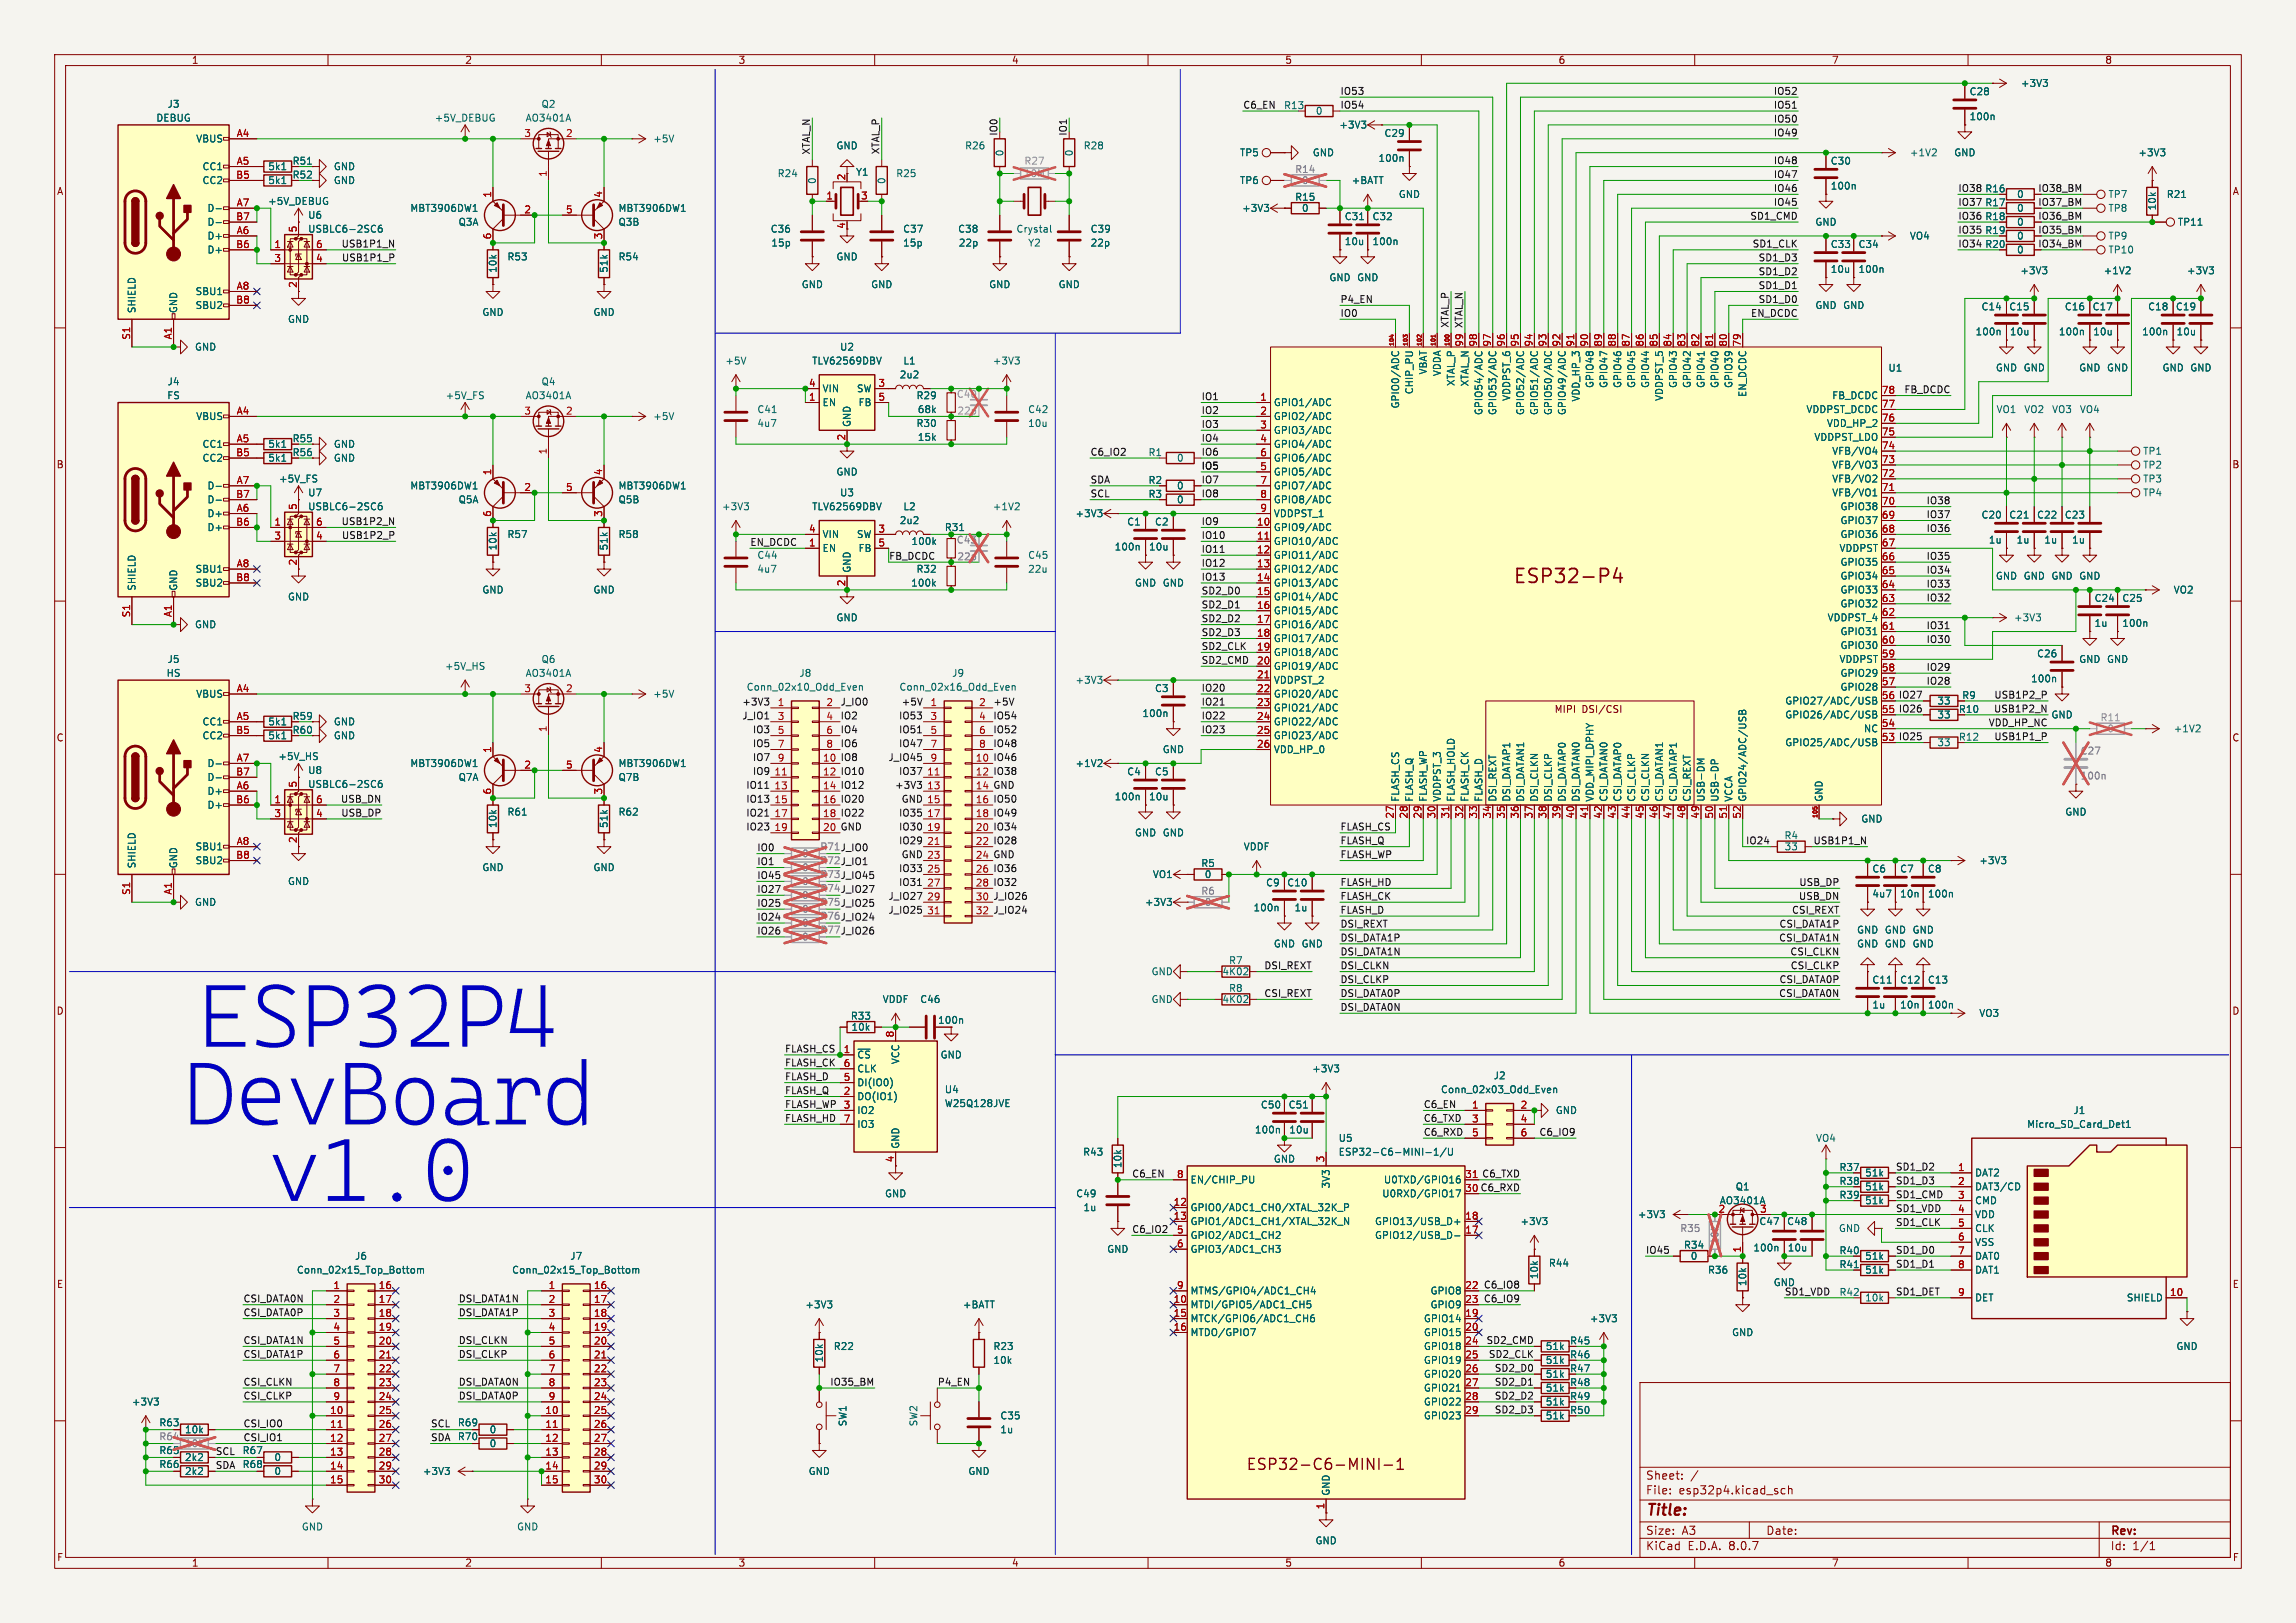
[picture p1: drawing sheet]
<svg xmlns="http://www.w3.org/2000/svg" width="420mm" height="297mm" viewBox="0 0 420 297" stroke-linecap="round" stroke-linejoin="round" font-family="sans-serif">
<defs><g id="words">
<g font-size="15.9" fill="#0000c2">
<text x="36.3" y="196.2">ESP32P4</text>
<text x="33.6" y="210.4">DevBoard</text>
<text x="49.1" y="224.4">v1.0</text>
</g>
<text font-size="3.5" fill="#840000" x="276.7" y="107.2">ESP32-P4</text>
<g font-size="2.8" fill="#840000">
<text x="227.9" y="269.3">ESP32-C6-MINI-1</text>
<text x="301" y="277.9">Title:</text>
</g>
<g font-size="2.1" fill="#840000">
<text x="301" y="273.7">File:</text>
<text x="301" y="271">Sheet:</text>
<text x="307.1" y="273.7">esp32p4.kicad_sch</text>
<text x="301" y="281.1">Size:</text>
<text x="307.6" y="281.1">A3</text>
<text x="323" y="281.1">Date:</text>
<text x="386" y="281.3">Rev:</text>
<text x="301" y="283.9">KiCad</text>
<text x="308.7" y="283.9">E.D.A.</text>
<text x="316.3" y="283.9">8.0.7</text>
<text x="386" y="283.9">Id:</text>
<text x="390.1" y="283.9">1/1</text>
</g>
<g font-size="1.8" fill="#840000">
<text x="35" y="11.9">1</text>
<text x="85" y="11.9">2</text>
<text x="135" y="11.9">3</text>
<text x="185" y="11.9">4</text>
<text x="235" y="11.9">5</text>
<text x="285" y="11.9">6</text>
<text x="335" y="11.9">7</text>
<text x="385" y="11.9">8</text>
<text x="10.3" y="35.9">A</text>
<text x="53.4" y="32.9">R52</text>
<text x="53.4" y="30.3">R51</text>
<text x="154.7" y="33.1" transform="rotate(-90 154.7 33.1)">2</text>
<text x="408.3" y="35.9">A</text>
<text x="154.7" y="42" transform="rotate(-90 154.7 42)">4</text>
<text x="53.4" y="81.1">R55</text>
<text x="53.4" y="83.7">R56</text>
<text x="154.7" y="80.7" transform="rotate(-90 154.7 80.7)">2</text>
<text x="10.3" y="85.9">B</text>
<text x="408.2" y="85.9">B</text>
<text x="54.4" y="103.6" transform="rotate(-90 54.4 103.6)">2</text>
<text x="53.4" y="131.9">R59</text>
<text x="284.3" y="130.7">MIPI</text>
<text x="289.4" y="130.7">DSI/CSI</text>
<text x="344.1" y="130.6">55 IO26</text>
<text x="344.1" y="128">56 IO27</text>
<text x="358.2" y="130.7">R10</text>
<text x="10.3" y="135.9">C</text>
<text x="53.4" y="134.5">R60</text>
<text x="344.1" y="135.6">53 IO25</text>
<text x="408.2" y="135.9">C</text>
<text x="54.4" y="154.4" transform="rotate(-90 54.4 154.4)">2</text>
<text x="10.3" y="185.9">D</text>
<text x="408.2" y="185.9">D</text>
<text x="171.5" y="187.6">100n</text>
<text x="163.6" y="212.8" transform="rotate(-90 163.6 212.8)">4</text>
<text x="267.9" y="218.2">30 C6_RXD</text>
<text x="10.3" y="235.9">E</text>
<text x="408.3" y="235.9">E</text>
<text x="287.1" y="248.8">R46</text>
<text x="287.1" y="246.2">R45</text>
<text x="287.1" y="251.3">R47</text>
<text x="287.1" y="256.4">R49</text>
<text x="287.1" y="253.8">R48</text>
<text x="287.1" y="258.9">R50</text>
<text x="10.3" y="285.9">F</text>
<text x="35" y="286.9">1</text>
<text x="85" y="286.9">2</text>
<text x="135" y="286.9">3</text>
<text x="185" y="286.9">4</text>
<text x="235" y="286.9">5</text>
<text x="285" y="286.9">6</text>
<text x="335" y="286.9">7</text>
<text x="385" y="286.9">8</text>
<text x="408.3" y="285.9">F</text>
</g>
<g font-size="1.8" fill="#0f0f0f">
<text x="245.1" y="17.4">IO53</text>
<text x="324.4" y="17.4">IO52</text>
<text x="227.3" y="20">C6_EN</text>
<text x="245.1" y="20">IO54</text>
<text x="324.4" y="22.5">IO50</text>
<text x="324.4" y="20">IO51</text>
<text x="148.2" y="28.4" transform="rotate(-90 148.2 28.4)">XTAL_N</text>
<text x="160.9" y="28.3" transform="rotate(-90 160.9 28.3)">XTAL_P</text>
<text x="195.2" y="24.9" transform="rotate(-90 195.2 24.9)">IO1</text>
<text x="324.4" y="25.1">IO49</text>
<text x="324.4" y="32.7">IO47</text>
<text x="324.4" y="35.2">IO46</text>
<text x="324.4" y="30.1">IO48</text>
<text x="358.1" y="35.2">IO38 R16</text>
<text x="372.8" y="35.2">IO38_BM</text>
<text x="320.1" y="40.3">SD1_CMD</text>
<text x="324.4" y="37.8">IO45</text>
<text x="358.1" y="37.8">IO37 R17</text>
<text x="358.1" y="40.3">IO36 R18</text>
<text x="372.8" y="40.3">IO36_BM</text>
<text x="372.8" y="37.8">IO37_BM</text>
<text x="62.4" y="45.4">USB1P1_N</text>
<text x="62.5" y="47.9">USB1P1_P</text>
<text x="320.5" y="45.4">SD1_CLK</text>
<text x="321.6" y="47.9">SD1_D3</text>
<text x="358.1" y="42.8">IO35 R19</text>
<text x="358.1" y="45.4">IO34 R20</text>
<text x="372.8" y="45.4">IO34_BM</text>
<text x="372.8" y="42.8">IO35_BM</text>
<text x="321.6" y="53">SD1_D1</text>
<text x="321.6" y="50.5">SD1_D2</text>
<text x="245.1" y="58.1">IO0</text>
<text x="245.1" y="55.5">P4_EN</text>
<text x="320.2" y="58.1">EN_DCDC</text>
<text x="321.6" y="55.5">SD1_D0</text>
<text x="265.1" y="60.1" transform="rotate(-90 265.1 60.1)">XTAL_P</text>
<text x="267.6" y="60.1" transform="rotate(-90 267.6 60.1)">XTAL_N</text>
<text x="219.7" y="73.3">IO1</text>
<text x="219.7" y="75.9">IO2</text>
<text x="348.3" y="72">FB_DCDC</text>
<text x="199.4" y="83.5">C6_IO2</text>
<text x="219.7" y="80.9">IO4</text>
<text x="219.7" y="78.4">IO3</text>
<text x="219.7" y="83.5">IO6</text>
<text x="199.4" y="88.6">SDA</text>
<text x="219.7" y="88.6">IO7</text>
<text x="219.7" y="86">IO5</text>
<text x="199.4" y="91.1">SCL</text>
<text x="219.7" y="91.1">IO8</text>
<text x="352.3" y="92.4">IO38</text>
<text x="352.3" y="94.9">IO37</text>
<text x="62.4" y="96.2">USB1P2_N</text>
<text x="62.5" y="98.7">USB1P2_P</text>
<text x="137.2" y="100">EN_DCDC</text>
<text x="219.7" y="101.3">IO11</text>
<text x="219.7" y="98.7">IO10</text>
<text x="219.7" y="96.2">IO9</text>
<text x="352.3" y="97.4">IO36</text>
<text x="162.6" y="102.5">FB_DCDC</text>
<text x="219.7" y="106.3">IO13</text>
<text x="219.7" y="103.8">IO12</text>
<text x="352.3" y="107.6">IO33</text>
<text x="352.3" y="102.5">IO35</text>
<text x="352.3" y="105.1">IO34</text>
<text x="219.7" y="108.9">SD2_D0</text>
<text x="219.7" y="114">SD2_D2</text>
<text x="219.7" y="111.4">SD2_D1</text>
<text x="352.3" y="110.1">IO32</text>
<text x="219.7" y="119">SD2_CLK</text>
<text x="219.7" y="116.5">SD2_D3</text>
<text x="352.3" y="117.8">IO30</text>
<text x="352.3" y="115.2">IO31</text>
<text x="219.7" y="121.6">SD2_CMD</text>
<text x="352.3" y="125.4">IO28</text>
<text x="352.3" y="122.8">IO29</text>
<text x="135.7" y="131.7">J_IO1</text>
<text x="135.7" y="129.2">+3V3</text>
<text x="153.7" y="129.2">J_IO0</text>
<text x="153.7" y="131.7">IO2</text>
<text x="164.4" y="131.7">IO53</text>
<text x="164.8" y="129.2">+5V</text>
<text x="181.6" y="129.2">+5V</text>
<text x="181.6" y="131.7">IO54</text>
<text x="219.7" y="126.7">IO20</text>
<text x="219.7" y="131.7">IO22</text>
<text x="219.7" y="129.2">IO21</text>
<text x="364.6" y="130.5">USB1P2_N</text>
<text x="364.7" y="127.9">USB1P2_P</text>
<text x="137.6" y="134.3">IO3</text>
<text x="137.6" y="136.8">IO5</text>
<text x="153.7" y="134.3">IO4</text>
<text x="153.7" y="136.8">IO6</text>
<text x="164.4" y="134.3">IO51</text>
<text x="164.4" y="136.8">IO47</text>
<text x="181.6" y="134.3">IO52</text>
<text x="181.6" y="136.8">IO48</text>
<text x="219.7" y="134.3">IO23</text>
<text x="363.7" y="133">VDD_HP_NC</text>
<text x="364.7" y="135.5">USB1P1_P</text>
<text x="137.6" y="141.9">IO9</text>
<text x="137.6" y="139.4">IO7</text>
<text x="153.7" y="141.9">IO10</text>
<text x="153.7" y="139.4">IO8</text>
<text x="162.4" y="139.4">J_IO45</text>
<text x="164.4" y="141.9">IO37</text>
<text x="181.6" y="139.4">IO46</text>
<text x="181.6" y="141.9">IO38</text>
<text x="62.3" y="147">USB_DN</text>
<text x="62.3" y="149.5">USB_DP</text>
<text x="136.4" y="149.5">IO21</text>
<text x="136.4" y="144.4">IO11</text>
<text x="136.4" y="147">IO13</text>
<text x="153.7" y="149.5">IO22</text>
<text x="153.7" y="147">IO20</text>
<text x="153.7" y="144.4">IO12</text>
<text x="163.6" y="144.4">+3V3</text>
<text x="164.4" y="149.5">IO35</text>
<text x="164.8" y="147">GND 15</text>
<text x="181.6" y="144.4">GND</text>
<text x="181.6" y="149.5">IO49</text>
<text x="181.6" y="147">IO50</text>
<text x="136.4" y="152.1">IO23</text>
<text x="138.4" y="155.9">IO0</text>
<text x="153.7" y="152.1">GND</text>
<text x="164.4" y="152.1">IO30</text>
<text x="164.4" y="154.6">IO29</text>
<text x="181.6" y="152.1">IO34</text>
<text x="181.6" y="154.6">IO28</text>
<text x="245.1" y="154.6">FLASH_Q</text>
<text x="245.1" y="152.1">FLASH_CS</text>
<text x="319.3" y="154.6">IO24</text>
<text x="331.6" y="154.6">USB1P1_N</text>
<text x="138.4" y="158.4">IO1</text>
<text x="138.4" y="160.9">IO45</text>
<text x="149.9" y="160.9">R73 J_IO45</text>
<text x="149.9" y="158.3">R72 J_IO1</text>
<text x="164.4" y="159.7">IO33</text>
<text x="164.8" y="157.1">GND 23</text>
<text x="181.6" y="159.7">IO36</text>
<text x="181.6" y="157.1">GND</text>
<text x="245.1" y="157.1">FLASH_WP</text>
<text x="138.4" y="163.5">IO27</text>
<text x="138.4" y="166">IO25</text>
<text x="149.9" y="163.4">R74 J_IO27</text>
<text x="149.9" y="166">R75 J_IO25</text>
<text x="162.4" y="167.3">J_IO25</text>
<text x="162.4" y="164.8">J_IO27</text>
<text x="164.4" y="162.2">IO31</text>
<text x="181.6" y="167.3">J_IO24</text>
<text x="181.6" y="164.8">J_IO26</text>
<text x="181.6" y="162.2">IO32</text>
<text x="245.1" y="167.3">FLASH_D</text>
<text x="245.1" y="164.8">FLASH_CK</text>
<text x="245.1" y="162.2">FLASH_HD</text>
<text x="327.7" y="167.3">CSI_REXT</text>
<text x="329" y="164.8">USB_DN</text>
<text x="329" y="162.2">USB_DP</text>
<text x="138.4" y="168.6">IO24</text>
<text x="138.4" y="171.1">IO26</text>
<text x="149.9" y="171">R77 J_IO26</text>
<text x="149.9" y="168.5">R76 J_IO24</text>
<text x="245.1" y="172.4">DSI_DATA1P</text>
<text x="245.1" y="169.8">DSI_REXT</text>
<text x="325.3" y="172.4">CSI_DATA1N</text>
<text x="325.4" y="169.8">CSI_DATA1P</text>
<text x="231.2" y="177.5">DSI_REXT</text>
<text x="245.1" y="174.9">DSI_DATA1N</text>
<text x="245.1" y="180">DSI_CLKP</text>
<text x="245.1" y="177.5">DSI_CLKN</text>
<text x="325.4" y="180">CSI_DATA0P</text>
<text x="327.4" y="174.9">CSI_CLKN</text>
<text x="327.5" y="177.5">CSI_CLKP</text>
<text x="231.2" y="182.5">CSI_REXT</text>
<text x="245.1" y="185.1">DSI_DATA0N</text>
<text x="245.1" y="182.5">DSI_DATA0P</text>
<text x="325.3" y="182.5">CSI_DATA0N</text>
<text x="143.5" y="192.7">FLASH_CS</text>
<text x="143.5" y="197.8">FLASH_D</text>
<text x="143.5" y="195.2">FLASH_CK</text>
<text x="143.5" y="200.3">FLASH_Q</text>
<text x="143.5" y="202.9">FLASH_WP 3</text>
<text x="260.3" y="202.9">C6_EN</text>
<text x="143.5" y="205.4">FLASH_HD</text>
<text x="260.3" y="207.9">C6_RXD</text>
<text x="260.3" y="205.4">C6_TXD</text>
<text x="281.5" y="207.9">C6_IO9</text>
<text x="207" y="215.6">C6_EN</text>
<text x="346.7" y="214.3">SD1_D2</text>
<text x="346.7" y="221.9">SD1_VDD</text>
<text x="346.7" y="219.4">SD1_CMD</text>
<text x="346.7" y="216.8">SD1_D3</text>
<text x="207" y="225.7">C6_IO2</text>
<text x="346.7" y="224.4">SD1_CLK</text>
<text x="301" y="229.5">IO45</text>
<text x="346.7" y="229.5">SD1_D0</text>
<text x="346.7" y="232.1">SD1_D1</text>
<text x="44.4" y="238.4">CSI_DATA0N</text>
<text x="83.8" y="238.4">DSI_DATA1N</text>
<text x="271.3" y="238.4">C6_IO9</text>
<text x="271.3" y="235.9">C6_IO8</text>
<text x="326.4" y="237.1">SD1_VDD</text>
<text x="346.7" y="237.1">SD1_DET</text>
<text x="44.4" y="241">CSI_DATA0P</text>
<text x="83.8" y="241">DSI_DATA1P</text>
<text x="44.4" y="248.6">CSI_DATA1P</text>
<text x="44.4" y="246">CSI_DATA1N</text>
<text x="83.8" y="246">DSI_CLKN</text>
<text x="83.8" y="248.6">DSI_CLKP</text>
<text x="271.8" y="246">SD2_CMD</text>
<text x="272.2" y="248.6">SD2_CLK</text>
<text x="273.3" y="251.1">SD2_D0</text>
<text x="44.4" y="256.2">CSI_CLKP</text>
<text x="44.4" y="253.7">CSI_CLKN</text>
<text x="83.8" y="253.7">DSI_DATA0N</text>
<text x="83.8" y="256.2">DSI_DATA0P</text>
<text x="151.8" y="253.7">IO35_BM</text>
<text x="171.4" y="253.7">P4_EN</text>
<text x="273.3" y="253.7">SD2_D1</text>
<text x="273.3" y="256.2">SD2_D2</text>
<text x="44.4" y="263.8">CSI_IO1</text>
<text x="44.4" y="261.3">CSI_IO0</text>
<text x="78.7" y="263.8">SDA</text>
<text x="78.7" y="261.3">SCL</text>
<text x="273.3" y="258.7">SD2_D3</text>
<text x="39.4" y="268.9">SDA</text>
<text x="39.4" y="266.4">SCL</text>
</g>
<g font-size="1.8" fill="#006464">
<text x="360.2" y="17.6">C28</text>
<text x="369.6" y="16.1">+3V3</text>
<text x="28.5" y="22.5">DEBUG</text>
<text x="30.6" y="19.9">J3</text>
<text x="79.4" y="22.5">+5V_DEBUG</text>
<text x="96.1" y="22.5">AO3401A</text>
<text x="99" y="19.9">Q2</text>
<text x="234.8" y="20.2">R13</text>
<text x="240.6" y="21.2">0</text>
<text x="244.9" y="23.7">+3V3</text>
<text x="360.2" y="22.2">100n</text>
<text x="35.8" y="26.3">VBUS</text>
<text x="119.4" y="26.3">+5V</text>
<text x="152.9" y="27.5">GND</text>
<text x="176.4" y="27.5">R26</text>
<text x="183.7" y="28.7" transform="rotate(-90 183.7 28.7)">0</text>
<text x="196.4" y="28.7" transform="rotate(-90 196.4 28.7)">0</text>
<text x="198.1" y="27.5">R28</text>
<text x="226.7" y="28.8">TP5</text>
<text x="240" y="28.8">GND</text>
<text x="252.1" y="29.8">100n</text>
<text x="253.1" y="25.2">C29</text>
<text x="349.3" y="28.8">+1V2</text>
<text x="357.4" y="28.8">GND</text>
<text x="391.1" y="28.8">+3V3</text>
<text x="36.9" y="31.3">CC1</text>
<text x="36.9" y="33.9">CC2</text>
<text x="49" y="33.9">5k1</text>
<text x="49" y="31.3">5k1</text>
<text x="61" y="33.9">GND</text>
<text x="61" y="31.3">GND</text>
<text x="142.1" y="32.6">R24</text>
<text x="149.5" y="33.8" transform="rotate(-90 149.5 33.8)">0</text>
<text x="156.5" y="32.4">Y1</text>
<text x="162.2" y="33.8" transform="rotate(-90 162.2 33.8)">0</text>
<text x="163.8" y="32.6">R25</text>
<text x="226.7" y="33.9">TP6</text>
<text x="247.2" y="33.9">+BATT</text>
<text x="334.8" y="34.9">100n</text>
<text x="334.8" y="30.3">C30</text>
<text x="363.1" y="35.4">R16</text>
<text x="37.8" y="39">D-</text>
<text x="37.8" y="41.5">D-</text>
<text x="48.9" y="37.7">+5V_DEBUG</text>
<text x="56.3" y="40.2">U6</text>
<text x="75" y="39">MBT3906DW1</text>
<text x="83.8" y="41.5">Q3A</text>
<text x="113" y="39">MBT3906DW1</text>
<text x="113" y="41.5">Q3B</text>
<text x="227.1" y="39">+3V3</text>
<text x="236.8" y="36.9">R15</text>
<text x="238.1" y="39">0</text>
<text x="245.9" y="40.5">C31</text>
<text x="251" y="40.5">C32</text>
<text x="255.8" y="36.4">GND</text>
<text x="332" y="41.5">GND</text>
<text x="363.1" y="37.9">R17</text>
<text x="363.1" y="40.5">R18</text>
<text x="368.9" y="41.5">0</text>
<text x="368.9" y="39">0</text>
<text x="368.9" y="36.4">0</text>
<text x="385.6" y="36.4">TP7</text>
<text x="385.6" y="39">TP8</text>
<text x="394.6" y="38.6" transform="rotate(-90 394.6 38.6)">10k</text>
<text x="396.2" y="36.4">R21</text>
<text x="398.3" y="41.5">TP11</text>
<text x="37.8" y="44">D+</text>
<text x="37.8" y="46.6">D+</text>
<text x="56.3" y="42.8">USBLC6-2SC6</text>
<text x="92.7" y="47.9">R53</text>
<text x="113" y="47.9">R54</text>
<text x="140.9" y="42.8">C36</text>
<text x="141" y="45.3">15p</text>
<text x="152.9" y="47.9">GND</text>
<text x="165.1" y="42.8">C37</text>
<text x="165.1" y="45.3">15p</text>
<text x="175.2" y="42.8">C38</text>
<text x="175.3" y="45.3">22p</text>
<text x="185.8" y="42.8">Crystal</text>
<text x="188" y="45.3">Y2</text>
<text x="199.4" y="42.8">C39</text>
<text x="199.4" y="45.3">22p</text>
<text x="245.9" y="45.1">10u</text>
<text x="251" y="45.1">100n</text>
<text x="334.8" y="45.6">C33</text>
<text x="339.9" y="45.6">C34</text>
<text x="349.3" y="44">VO4</text>
<text x="363.1" y="45.6">R20</text>
<text x="363.1" y="43">R19</text>
<text x="368.9" y="44">0</text>
<text x="368.9" y="46.6">0</text>
<text x="385.6" y="44">TP9</text>
<text x="385.6" y="46.6">TP10</text>
<text x="91" y="50" transform="rotate(-90 91 50)">10k</text>
<text x="111.4" y="50" transform="rotate(-90 111.4 50)">51k</text>
<text x="146.6" y="52.9">GND</text>
<text x="159.3" y="52.9">GND</text>
<text x="180.8" y="52.9">GND</text>
<text x="193.5" y="52.9">GND</text>
<text x="243.1" y="51.7">GND GND</text>
<text x="334.8" y="50.1">10u</text>
<text x="339.9" y="50.1">100n</text>
<text x="369.5" y="50.4">+3V3</text>
<text x="384.7" y="50.4">+1V2</text>
<text x="399.9" y="50.4">+3V3</text>
<text x="25" y="57.4" transform="rotate(-90 25 57.4)">SHIELD</text>
<text x="32.6" y="57.4" transform="rotate(-90 32.6 57.4)">GND</text>
<text x="35.7" y="54.2">SBU1</text>
<text x="35.7" y="56.7">SBU2</text>
<text x="52.6" y="59.3">GND</text>
<text x="88.1" y="58">GND</text>
<text x="108.5" y="58">GND</text>
<text x="332" y="56.7">GND GND</text>
<text x="362.4" y="57">C14</text>
<text x="367.4" y="57">C15</text>
<text x="377.6" y="57">C16</text>
<text x="382.7" y="57">C17</text>
<text x="392.8" y="57">C18</text>
<text x="397.9" y="57">C19</text>
<text x="35.6" y="64.4">GND</text>
<text x="153.6" y="64.4">U2</text>
<text x="361.3" y="61.6">100n</text>
<text x="367.6" y="61.6">10u</text>
<text x="376.5" y="61.6">100n</text>
<text x="382.8" y="61.6">10u</text>
<text x="391.8" y="61.6">100n</text>
<text x="398" y="61.6">10u</text>
<text x="30.6" y="70.7">J4</text>
<text x="99" y="70.7">Q4</text>
<text x="132.6" y="66.9">+5V</text>
<text x="148.5" y="66.9">TLV62569DBV</text>
<text x="150.4" y="72">VIN</text>
<text x="156.6" y="72">SW</text>
<text x="164.5" y="69.4">2u2</text>
<text x="165.1" y="66.9">L1</text>
<text x="181.5" y="66.9">+3V3</text>
<text x="261.2" y="68.6" transform="rotate(-90 261.2 68.6)">VBAT</text>
<text x="263.8" y="68.9" transform="rotate(-90 263.8 68.9)">VDDA</text>
<text x="266.3" y="70.7" transform="rotate(-90 266.3 70.7)">XTAL_P</text>
<text x="268.8" y="70.8" transform="rotate(-90 268.8 70.8)">XTAL_N</text>
<text x="291.7" y="71.1" transform="rotate(-90 291.7 71.1)">GPIO48</text>
<text x="294.2" y="71.1" transform="rotate(-90 294.2 71.1)">GPIO47</text>
<text x="296.8" y="71.1" transform="rotate(-90 296.8 71.1)">GPIO46</text>
<text x="299.3" y="71.1" transform="rotate(-90 299.3 71.1)">GPIO45</text>
<text x="301.9" y="71.1" transform="rotate(-90 301.9 71.1)">GPIO44</text>
<text x="306.9" y="71.1" transform="rotate(-90 306.9 71.1)">GPIO43</text>
<text x="309.5" y="71.1" transform="rotate(-90 309.5 71.1)">GPIO42</text>
<text x="312" y="71.1" transform="rotate(-90 312 71.1)">GPIO41</text>
<text x="314.6" y="71.1" transform="rotate(-90 314.6 71.1)">GPIO40</text>
<text x="317.1" y="71.1" transform="rotate(-90 317.1 71.1)">GPIO39</text>
<text x="345.3" y="68.2">U1</text>
<text x="365" y="68.2">GND GND</text>
<text x="380.2" y="68.2">GND GND</text>
<text x="395.5" y="68.2">GND GND</text>
<text x="30.5" y="73.3">FS</text>
<text x="35.8" y="77.1">VBUS</text>
<text x="81.4" y="73.3">+5V_FS</text>
<text x="96.1" y="73.3">AO3401A</text>
<text x="119.4" y="77.1">+5V</text>
<text x="138.4" y="75.8">C41</text>
<text x="150.4" y="74.5">EN</text>
<text x="157" y="74.5">FB</text>
<text x="167.5" y="73.3">R29</text>
<text x="167.8" y="75.8">68k</text>
<text x="188" y="75.8">C42</text>
<text x="232.9" y="74.5">GPIO1/ADC</text>
<text x="232.9" y="77.1">GPIO2/ADC</text>
<text x="256.1" y="74.9" transform="rotate(-90 256.1 74.9)">GPIO0/ADC</text>
<text x="258.7" y="72.3" transform="rotate(-90 258.7 72.3)">CHIP_PU</text>
<text x="271.4" y="76.1" transform="rotate(-90 271.4 76.1)">GPIO54/ADC</text>
<text x="273.9" y="76.1" transform="rotate(-90 273.9 76.1)">GPIO53/ADC</text>
<text x="276.5" y="73.5" transform="rotate(-90 276.5 73.5)">VDDPST_6</text>
<text x="279" y="76.1" transform="rotate(-90 279 76.1)">GPIO52/ADC</text>
<text x="281.5" y="76.1" transform="rotate(-90 281.5 76.1)">GPIO51/ADC</text>
<text x="284.1" y="76.1" transform="rotate(-90 284.1 76.1)">GPIO50/ADC</text>
<text x="286.6" y="76.1" transform="rotate(-90 286.6 76.1)">GPIO49/ADC</text>
<text x="289.2" y="73.6" transform="rotate(-90 289.2 73.6)">VDD_HP_3</text>
<text x="304.4" y="73.5" transform="rotate(-90 304.4 73.5)">VDDPST_5</text>
<text x="319.6" y="72.7" transform="rotate(-90 319.6 72.7)">EN_DCDC</text>
<text x="330.3" y="75.8">VDDPST_DCDC</text>
<text x="335.1" y="73.3">FB_DCDC</text>
<text x="365.1" y="75.8">VO1</text>
<text x="370.2" y="75.8">VO2</text>
<text x="375.3" y="75.8">VO3</text>
<text x="380.4" y="75.8">VO4</text>
<text x="36.9" y="82.1">CC1</text>
<text x="49" y="82.1">5k1</text>
<text x="61" y="82.1">GND</text>
<text x="138.4" y="78.3">4u7</text>
<text x="155.8" y="78.2" transform="rotate(-90 155.8 78.2)">GND</text>
<text x="167.5" y="78.3">R30</text>
<text x="167.8" y="80.9">15k</text>
<text x="188" y="78.3">10u</text>
<text x="210" y="83.7">R1</text>
<text x="232.9" y="79.6">GPIO3/ADC</text>
<text x="232.9" y="82.1">GPIO4/ADC</text>
<text x="331.8" y="80.9">VDDPST_LDO</text>
<text x="334.1" y="78.3">VDD_HP_2</text>
<text x="335.1" y="83.4">VFB/VO4</text>
<text x="391.9" y="83.4">TP1</text>
<text x="36.9" y="84.7">CC2</text>
<text x="37.8" y="89.8">D-</text>
<text x="49" y="84.7">5k1</text>
<text x="50.9" y="88.5">+5V_FS</text>
<text x="61" y="84.7">GND</text>
<text x="75" y="89.8">MBT3906DW1</text>
<text x="113" y="89.8">MBT3906DW1</text>
<text x="152.9" y="87.2">GND</text>
<text x="210" y="88.7">R2</text>
<text x="215.2" y="89.8">0</text>
<text x="215.2" y="84.7">0</text>
<text x="232.9" y="87.2">GPIO5/ADC</text>
<text x="232.9" y="84.7">GPIO6/ADC</text>
<text x="232.9" y="89.8">GPIO7/ADC</text>
<text x="335.1" y="88.5">VFB/VO2</text>
<text x="335.1" y="86">VFB/VO3</text>
<text x="391.9" y="88.5">TP3</text>
<text x="391.9" y="86">TP2</text>
<text x="37.8" y="94.8">D+</text>
<text x="37.8" y="92.3">D-</text>
<text x="56.3" y="93.6">USBLC6-2SC6</text>
<text x="56.3" y="91">U7</text>
<text x="83.8" y="92.3">Q5A</text>
<text x="113" y="92.3">Q5B</text>
<text x="132" y="93.6">+3V3</text>
<text x="148.5" y="93.6">TLV62569DBV</text>
<text x="153.6" y="91">U3</text>
<text x="165.1" y="93.6">L2</text>
<text x="181.5" y="93.6">+1V2</text>
<text x="196.6" y="94.8">+3V3</text>
<text x="210" y="91.3">R3</text>
<text x="215.2" y="92.3">0</text>
<text x="232.9" y="92.3">GPIO8/ADC</text>
<text x="232.9" y="94.8">VDDPST_1</text>
<text x="335.1" y="91">VFB/VO1</text>
<text x="336.6" y="93.6">GPIO38</text>
<text x="362.4" y="95.1">C20</text>
<text x="367.4" y="95.1">C21</text>
<text x="372.5" y="95.1">C22</text>
<text x="377.6" y="95.1">C23</text>
<text x="391.9" y="91">TP4</text>
<text x="37.8" y="97.4">D+</text>
<text x="91" y="100.8" transform="rotate(-90 91 100.8)">10k</text>
<text x="92.7" y="98.7">R57</text>
<text x="111.4" y="100.8" transform="rotate(-90 111.4 100.8)">51k</text>
<text x="113" y="98.7">R58</text>
<text x="150.4" y="101.2">EN</text>
<text x="150.4" y="98.7">VIN</text>
<text x="156.6" y="98.7">SW</text>
<text x="157" y="101.2">FB</text>
<text x="164.5" y="96.1">2u2</text>
<text x="166.6" y="99.9">100k</text>
<text x="172.7" y="97.4">R31</text>
<text x="203.8" y="100.9">100n</text>
<text x="206.1" y="96.4">C1</text>
<text x="210.1" y="100.9">10u</text>
<text x="211.2" y="96.4">C2</text>
<text x="232.9" y="97.4">GPIO9/ADC</text>
<text x="232.9" y="99.9">GPIO10/ADC</text>
<text x="336.4" y="101.2">VDDPST</text>
<text x="336.6" y="98.7">GPIO36</text>
<text x="336.6" y="96.1">GPIO37</text>
<text x="363.7" y="99.7">1u</text>
<text x="368.8" y="99.7">1u</text>
<text x="373.9" y="99.7">1u</text>
<text x="378.9" y="99.7">1u</text>
<text x="35.7" y="105">SBU1</text>
<text x="35.7" y="107.5">SBU2</text>
<text x="138.4" y="102.5">C44</text>
<text x="138.4" y="105">4u7</text>
<text x="155.8" y="104.9" transform="rotate(-90 155.8 104.9)">GND</text>
<text x="166.6" y="107.5">100k</text>
<text x="167.5" y="105">R32</text>
<text x="188" y="102.5">C45</text>
<text x="188" y="105">22u</text>
<text x="207.5" y="107.5">GND GND</text>
<text x="232.9" y="102.5">GPIO11/ADC</text>
<text x="232.9" y="105">GPIO12/ADC</text>
<text x="232.9" y="107.5">GPIO13/ADC</text>
<text x="336.6" y="106.3">GPIO34</text>
<text x="336.6" y="103.7">GPIO35</text>
<text x="365" y="106.3">GND GND GND GND</text>
<text x="25" y="108.2" transform="rotate(-90 25 108.2)">SHIELD</text>
<text x="32.6" y="108.2" transform="rotate(-90 32.6 108.2)">GND</text>
<text x="52.6" y="110.1">GND</text>
<text x="88.1" y="108.8">GND</text>
<text x="108.5" y="108.8">GND</text>
<text x="152.9" y="113.9">GND</text>
<text x="232.9" y="110.1">GPIO14/ADC</text>
<text x="232.9" y="112.6">GPIO15/ADC</text>
<text x="334.2" y="113.9">VDDPST_4</text>
<text x="336.6" y="111.4">GPIO32</text>
<text x="336.6" y="108.8">GPIO33</text>
<text x="368.3" y="113.9">+3V3</text>
<text x="383" y="110.3">C24</text>
<text x="388.1" y="110.3">C25</text>
<text x="397.5" y="108.8">VO2</text>
<text x="35.6" y="115.2">GND</text>
<text x="232.9" y="115.2">GPIO16/ADC</text>
<text x="232.9" y="117.7">GPIO17/ADC</text>
<text x="336.6" y="119">GPIO30</text>
<text x="336.6" y="116.4">GPIO31</text>
<text x="383" y="114.9">1u</text>
<text x="388.1" y="114.9">100n</text>
<text x="30.4" y="124.1">HS</text>
<text x="30.6" y="121.5">J5</text>
<text x="81.3" y="122.8">+5V_HS</text>
<text x="96.1" y="124.1">AO3401A</text>
<text x="99" y="121.5">Q6</text>
<text x="146.1" y="124.1">J8</text>
<text x="174.1" y="124.1">J9</text>
<text x="196.6" y="125.3">+3V3</text>
<text x="232.9" y="120.2">GPIO18/ADC</text>
<text x="232.9" y="122.8">GPIO19/ADC</text>
<text x="232.9" y="125.3">VDDPST_2</text>
<text x="336.4" y="121.5">VDDPST</text>
<text x="336.6" y="124.1">GPIO29</text>
<text x="371.4" y="125.1">100n</text>
<text x="372.5" y="120.5">C26</text>
<text x="380.2" y="121.5">GND GND</text>
<text x="35.8" y="127.9">VBUS</text>
<text x="119.4" y="127.9">+5V</text>
<text x="136.5" y="126.6">Conn_02x10_Odd_Even</text>
<text x="164.4" y="126.6">Conn_02x16_Odd_Even</text>
<text x="208.9" y="131.4">100n</text>
<text x="211.2" y="126.8">C3</text>
<text x="232.9" y="127.9">GPIO20/ADC</text>
<text x="232.9" y="130.4">GPIO21/ADC</text>
<text x="326.5" y="131.7">GPIO26/ADC/USB</text>
<text x="326.5" y="129.1">GPIO27/ADC/USB</text>
<text x="336.6" y="126.6">GPIO28</text>
<text x="354.3" y="131.7">33</text>
<text x="354.3" y="129.1">33</text>
<text x="358.8" y="128.1">R9</text>
<text x="375.2" y="131.7">GND</text>
<text x="36.9" y="132.9">CC1</text>
<text x="36.9" y="135.5">CC2</text>
<text x="49" y="132.9">5k1</text>
<text x="49" y="135.5">5k1</text>
<text x="61" y="132.9">GND</text>
<text x="61" y="135.5">GND</text>
<text x="232.9" y="132.9">GPIO22/ADC</text>
<text x="232.9" y="135.5">GPIO23/ADC</text>
<text x="326.5" y="136.8">GPIO25/ADC/USB</text>
<text x="340.9" y="134.2">NC</text>
<text x="354.3" y="136.8">33</text>
<text x="358.2" y="135.7">R12</text>
<text x="397.5" y="134.2">+1V2</text>
<text x="37.8" y="140.6">D-</text>
<text x="37.8" y="143.1">D-</text>
<text x="50.8" y="139.3">+5V_HS</text>
<text x="56.3" y="141.8">U8</text>
<text x="75" y="140.6">MBT3906DW1</text>
<text x="83.8" y="143.1">Q7A</text>
<text x="113" y="140.6">MBT3906DW1</text>
<text x="113" y="143.1">Q7B</text>
<text x="196.6" y="140.6">+1V2</text>
<text x="206.1" y="142.1">C4</text>
<text x="211.2" y="142.1">C5</text>
<text x="212.6" y="138">GND</text>
<text x="232.9" y="138">VDD_HP_0</text>
<text x="37.8" y="145.6">D+</text>
<text x="37.8" y="148.2">D+</text>
<text x="56.3" y="144.4">USBLC6-2SC6</text>
<text x="92.7" y="149.5">R61</text>
<text x="113" y="149.5">R62</text>
<text x="203.8" y="146.7">100n</text>
<text x="210.1" y="146.7">10u</text>
<text x="256.1" y="146.8" transform="rotate(-90 256.1 146.8)">FLASH_CS</text>
<text x="258.7" y="146.8" transform="rotate(-90 258.7 146.8)">FLASH_Q</text>
<text x="261.2" y="146.8" transform="rotate(-90 261.2 146.8)">FLASH_WP</text>
<text x="263.8" y="146.8" transform="rotate(-90 263.8 146.8)">VDDPST_3</text>
<text x="266.3" y="146.8" transform="rotate(-90 266.3 146.8)">FLASH_HOLD</text>
<text x="268.8" y="146.8" transform="rotate(-90 268.8 146.8)">FLASH_CK</text>
<text x="271.4" y="146.8" transform="rotate(-90 271.4 146.8)">FLASH_D</text>
<text x="273.9" y="146.8" transform="rotate(-90 273.9 146.8)">DSI_REXT</text>
<text x="276.5" y="146.8" transform="rotate(-90 276.5 146.8)">DSI_DATAP1</text>
<text x="279" y="146.8" transform="rotate(-90 279 146.8)">DSI_DATAN1</text>
<text x="281.5" y="146.8" transform="rotate(-90 281.5 146.8)">DSI_CLKN</text>
<text x="284.1" y="146.8" transform="rotate(-90 284.1 146.8)">DSI_CLKP</text>
<text x="286.6" y="146.8" transform="rotate(-90 286.6 146.8)">DSI_DATAP0</text>
<text x="289.2" y="146.8" transform="rotate(-90 289.2 146.8)">DSI_DATAN0</text>
<text x="291.7" y="146.8" transform="rotate(-90 291.7 146.8)">VDD_MIPI_DPHY</text>
<text x="294.2" y="146.8" transform="rotate(-90 294.2 146.8)">CSI_DATAN0</text>
<text x="296.8" y="146.8" transform="rotate(-90 296.8 146.8)">CSI_DATAP0</text>
<text x="299.3" y="146.8" transform="rotate(-90 299.3 146.8)">CSI_CLKP</text>
<text x="301.9" y="146.8" transform="rotate(-90 301.9 146.8)">CSI_CLKN</text>
<text x="304.4" y="146.8" transform="rotate(-90 304.4 146.8)">CSI_DATAN1</text>
<text x="306.9" y="146.8" transform="rotate(-90 306.9 146.8)">CSI_DATAP1</text>
<text x="309.5" y="146.8" transform="rotate(-90 309.5 146.8)">CSI_REXT</text>
<text x="312" y="146.8" transform="rotate(-90 312 146.8)">USB-DM</text>
<text x="314.6" y="146.8" transform="rotate(-90 314.6 146.8)">USB-DP</text>
<text x="317.1" y="146.8" transform="rotate(-90 317.1 146.8)">VCCA</text>
<text x="319.6" y="146.8" transform="rotate(-90 319.6 146.8)">GPIO24/ADC/USB</text>
<text x="333.6" y="146.8" transform="rotate(-90 333.6 146.8)">GND</text>
<text x="377.7" y="149.5">GND</text>
<text x="35.7" y="155.8">SBU1</text>
<text x="91" y="151.6" transform="rotate(-90 91 151.6)">10k</text>
<text x="111.4" y="151.6" transform="rotate(-90 111.4 151.6)">51k</text>
<text x="207.5" y="153.3">GND GND</text>
<text x="227.4" y="155.8">VDDF</text>
<text x="326.3" y="153.8">R4</text>
<text x="326.3" y="155.8">33</text>
<text x="340.4" y="150.7">GND</text>
<text x="25" y="159" transform="rotate(-90 25 159)">SHIELD</text>
<text x="32.6" y="159" transform="rotate(-90 32.6 159)">GND</text>
<text x="35.7" y="158.3">SBU2</text>
<text x="88.1" y="159.6">GND</text>
<text x="108.5" y="159.6">GND</text>
<text x="210.8" y="160.9">VO1</text>
<text x="219.6" y="158.9">R5</text>
<text x="220.3" y="160.9">0</text>
<text x="342.4" y="159.9">C6</text>
<text x="347.5" y="159.9">C7</text>
<text x="352.6" y="159.9">C8</text>
<text x="362" y="158.3">+3V3</text>
<text x="35.6" y="166">GND</text>
<text x="52.6" y="162.2">GND</text>
<text x="209.3" y="166">+3V3</text>
<text x="229.2" y="167">100n</text>
<text x="231.5" y="162.4">C9</text>
<text x="235.4" y="162.4">C10</text>
<text x="236.7" y="167">1u</text>
<text x="342.4" y="164.4">4u7</text>
<text x="347.5" y="164.4">10n</text>
<text x="352.6" y="164.4">100n</text>
<text x="232.9" y="173.6">GND GND</text>
<text x="339.6" y="173.6">GND GND GND</text>
<text x="339.6" y="171">GND GND GND</text>
<text x="210.5" y="178.7">GND</text>
<text x="223.5" y="178.7">4K02</text>
<text x="224.7" y="176.6">R7</text>
<text x="161.4" y="183.7">VDDF</text>
<text x="168.2" y="183.7">C46</text>
<text x="210.5" y="183.7">GND</text>
<text x="223.5" y="183.7">4K02</text>
<text x="224.7" y="181.7">R8</text>
<text x="342.4" y="184.8">1u</text>
<text x="342.4" y="180.2">C11</text>
<text x="347.5" y="180.2">C12</text>
<text x="347.5" y="184.8">10n</text>
<text x="352.6" y="184.8">100n</text>
<text x="352.6" y="180.2">C13</text>
<text x="155.5" y="186.8">R33</text>
<text x="155.7" y="188.8">10k</text>
<text x="362" y="186.3">VO3</text>
<text x="156.7" y="193.9">~{CS}</text>
<text x="156.7" y="196.4">CLK</text>
<text x="164.7" y="194.8" transform="rotate(-90 164.7 194.8)">VCC</text>
<text x="172" y="193.9">GND</text>
<text x="239.9" y="196.4">+3V3</text>
<text x="273.1" y="197.7">J2</text>
<text x="156.7" y="201.5">DO(IO1)</text>
<text x="156.7" y="199">DI(IO0)</text>
<text x="172.7" y="200.3">U4</text>
<text x="172.7" y="202.8">W25Q128JVE</text>
<text x="230.5" y="203">C50</text>
<text x="235.6" y="203">C51</text>
<text x="263.5" y="200.3">Conn_02x03_Odd_Even</text>
<text x="156.7" y="204.1">IO2</text>
<text x="156.7" y="206.6">IO3</text>
<text x="229.5" y="207.6">100n</text>
<text x="235.7" y="207.6">10u</text>
<text x="244.8" y="209.1">U5</text>
<text x="284.5" y="204.1">GND</text>
<text x="332.1" y="209.1">VO4</text>
<text x="370.7" y="206.6">Micro_SD_Card_Det1</text>
<text x="379.2" y="204.1">J1</text>
<text x="164.7" y="210.3" transform="rotate(-90 164.7 210.3)">GND</text>
<text x="198" y="211.7">R43</text>
<text x="205.3" y="213.9" transform="rotate(-90 205.3 213.9)">10k</text>
<text x="232.9" y="213">GND</text>
<text x="244.8" y="211.7">ESP32-C6-MINI-1/U</text>
<text x="336.4" y="214.5">R37</text>
<text x="341.1" y="215.5">51k</text>
<text x="361.2" y="215.5">DAT2</text>
<text x="161.8" y="219.3">GND</text>
<text x="196.8" y="219.3">C49</text>
<text x="198.1" y="221.8">1u</text>
<text x="217.7" y="221.8">GPIO0/ADC1_CH0/XTAL_32K_P</text>
<text x="217.7" y="216.8">EN/CHIP_PU</text>
<text x="243.4" y="217.6" transform="rotate(-90 243.4 217.6)">3V3</text>
<text x="252.7" y="219.3">U0RXD/GPIO17</text>
<text x="253" y="216.8">U0TXD/GPIO16</text>
<text x="314.5" y="220.6">AO3401A</text>
<text x="317.4" y="218">Q1</text>
<text x="336.4" y="219.6">R39</text>
<text x="336.4" y="217">R38</text>
<text x="341.1" y="220.6">51k</text>
<text x="341.1" y="218">51k</text>
<text x="361.2" y="218">DAT3/CD</text>
<text x="361.2" y="220.6">CMD</text>
<text x="217.7" y="224.4">GPIO1/ADC1_CH1/XTAL_32K_N</text>
<text x="217.7" y="226.9">GPIO2/ADC1_CH2</text>
<text x="251.4" y="226.9">GPIO12/USB_D-</text>
<text x="251.4" y="224.4">GPIO13/USB_D+</text>
<text x="278" y="224.4">+3V3</text>
<text x="299.5" y="223.1">+3V3</text>
<text x="321.7" y="224.4">C47</text>
<text x="326.8" y="224.4">C48</text>
<text x="336.3" y="225.7">GND</text>
<text x="361.2" y="223.1">VDD</text>
<text x="361.2" y="225.7">CLK</text>
<text x="54.2" y="233.3">Conn_02x15_Top_Bottom</text>
<text x="64.8" y="230.7">J6</text>
<text x="93.6" y="233.3">Conn_02x15_Top_Bottom</text>
<text x="104.2" y="230.7">J7</text>
<text x="202.4" y="229.5">GND</text>
<text x="217.7" y="229.5">GPIO3/ADC1_CH3</text>
<text x="283.2" y="232">R44</text>
<text x="307.9" y="228.7">R34</text>
<text x="309.2" y="230.7">0</text>
<text x="312.3" y="233.3">R36</text>
<text x="320.6" y="229.2">100n</text>
<text x="326.9" y="229.2">10u</text>
<text x="336.4" y="232.3">R41</text>
<text x="336.4" y="229.7">R40</text>
<text x="341.1" y="233.3">51k</text>
<text x="341.1" y="230.7">51k</text>
<text x="361.2" y="228.2">VSS</text>
<text x="361.2" y="230.7">DAT0</text>
<text x="361.2" y="233.3">DAT1</text>
<text x="147.2" y="239.6">+3V3</text>
<text x="176" y="239.6">+BATT</text>
<text x="217.7" y="239.6">MTDI/GPIO5/ADC1_CH5</text>
<text x="217.7" y="237.1">MTMS/GPIO4/ADC1_CH4</text>
<text x="261.6" y="237.1">GPIO8</text>
<text x="261.6" y="239.6">GPIO9</text>
<text x="281.5" y="234.2" transform="rotate(-90 281.5 234.2)">10k</text>
<text x="319.6" y="235.4" transform="rotate(-90 319.6 235.4)">10k</text>
<text x="324.4" y="235.6">GND</text>
<text x="336.4" y="237.3">R42</text>
<text x="341.1" y="238.4">10k</text>
<text x="361.2" y="238.4">DET</text>
<text x="388.9" y="238.4">SHIELD</text>
<text x="217.7" y="242.2">MTCK/GPIO6/ADC1_CH6</text>
<text x="217.7" y="244.7">MTDO/GPIO7</text>
<text x="260.4" y="242.2">GPIO14</text>
<text x="260.4" y="244.7">GPIO15</text>
<text x="290.7" y="242.2">+3V3</text>
<text x="316.7" y="244.7">GND</text>
<text x="150.7" y="249.4" transform="rotate(-90 150.7 249.4)">10k</text>
<text x="152.4" y="247.2">R22</text>
<text x="181.6" y="249.8">10k</text>
<text x="181.6" y="247.2">R23</text>
<text x="260.4" y="247.2">GPIO18</text>
<text x="260.4" y="249.8">GPIO19</text>
<text x="282.7" y="249.8">51k</text>
<text x="282.7" y="247.2">51k</text>
<text x="398" y="247.2">GND</text>
<text x="24" y="257.4">+3V3</text>
<text x="260.4" y="252.3">GPIO20</text>
<text x="260.4" y="254.9">GPIO21</text>
<text x="260.4" y="257.4">GPIO22</text>
<text x="282.7" y="257.4">51k</text>
<text x="282.7" y="252.3">51k</text>
<text x="282.7" y="254.9">51k</text>
<text x="29" y="261.2">R63</text>
<text x="33.7" y="262.5">10k</text>
<text x="83.7" y="263.8">R70</text>
<text x="83.7" y="261.2">R69</text>
<text x="89.5" y="262.5">0</text>
<text x="155" y="261.1" transform="rotate(-90 155 261.1)">SW1</text>
<text x="168" y="261.1" transform="rotate(-90 168 261.1)">SW2</text>
<text x="182.9" y="262.5">1u</text>
<text x="182.9" y="259.9">C35</text>
<text x="260.4" y="259.9">GPIO23</text>
<text x="282.7" y="259.9">51k</text>
<text x="29" y="266.3">R65</text>
<text x="29" y="268.8">R66</text>
<text x="33.7" y="267.6">2k2</text>
<text x="44.3" y="268.8">R68</text>
<text x="44.3" y="266.3">R67</text>
<text x="50.1" y="267.6">0</text>
<text x="89.5" y="265">0</text>
<text x="33.7" y="270.1">2k2</text>
<text x="50.1" y="270.1">0</text>
<text x="77.3" y="270.1">+3V3</text>
<text x="147.8" y="270.1">GND</text>
<text x="177" y="270.1">GND</text>
<text x="243.4" y="273.8" transform="rotate(-90 243.4 273.8)">GND</text>
<text x="55.1" y="280.3">GND</text>
<text x="94.5" y="280.3">GND</text>
<text x="240.5" y="282.8">GND</text>
</g>
<g font-size="1.8" fill="#a90000">
<text x="43.2" y="25.1">A4</text>
<text x="95.8" y="25.1">3</text>
<text x="103.4" y="25.1">2</text>
<text x="43.1" y="32.8">B5</text>
<text x="43.2" y="30.2">A5</text>
<text x="100.1" y="32.5" transform="rotate(-90 100.1 32.5)">1</text>
<text x="43.1" y="40.4">B7</text>
<text x="43.2" y="37.8">A7</text>
<text x="89.9" y="36.3" transform="rotate(-90 89.9 36.3)">1</text>
<text x="95.8" y="39.1">2</text>
<text x="103.4" y="39.1">5</text>
<text x="110.2" y="36.3" transform="rotate(-90 110.2 36.3)">4</text>
<text x="151.1" y="36.6">1</text>
<text x="157.4" y="36.6">3</text>
<text x="43.1" y="45.5">B6</text>
<text x="43.2" y="42.9">A6</text>
<text x="50.1" y="45.5">1</text>
<text x="54.4" y="42.6" transform="rotate(-90 54.4 42.6)">5</text>
<text x="57.7" y="45.5">6</text>
<text x="89.9" y="43.9" transform="rotate(-90 89.9 43.9)">6</text>
<text x="110.2" y="43.9" transform="rotate(-90 110.2 43.9)">3</text>
<text x="43.2" y="53.1">A8</text>
<text x="50.1" y="48">3</text>
<text x="54.4" y="52.8" transform="rotate(-90 54.4 52.8)">2</text>
<text x="57.7" y="48">4</text>
<text x="43.1" y="55.6">B8</text>
<text x="23.9" y="62.3" transform="rotate(-90 23.9 62.3)">S1</text>
<text x="31.5" y="62.2" transform="rotate(-90 31.5 62.2)">A1</text>
<text x="267.7" y="63.5" transform="rotate(-90 267.7 63.5)">99</text>
<text x="270.3" y="63.5" transform="rotate(-90 270.3 63.5)">98</text>
<text x="272.8" y="63.5" transform="rotate(-90 272.8 63.5)">97</text>
<text x="275.3" y="63.5" transform="rotate(-90 275.3 63.5)">96</text>
<text x="277.9" y="63.5" transform="rotate(-90 277.9 63.5)">95</text>
<text x="280.4" y="63.5" transform="rotate(-90 280.4 63.5)">94</text>
<text x="283" y="63.5" transform="rotate(-90 283 63.5)">93</text>
<text x="285.5" y="63.5" transform="rotate(-90 285.5 63.5)">92</text>
<text x="288" y="63.5" transform="rotate(-90 288 63.5)">91</text>
<text x="290.6" y="63.5" transform="rotate(-90 290.6 63.5)">90</text>
<text x="293.1" y="63.5" transform="rotate(-90 293.1 63.5)">89</text>
<text x="295.7" y="63.5" transform="rotate(-90 295.7 63.5)">88</text>
<text x="298.2" y="63.5" transform="rotate(-90 298.2 63.5)">87</text>
<text x="300.7" y="63.5" transform="rotate(-90 300.7 63.5)">86</text>
<text x="303.3" y="63.5" transform="rotate(-90 303.3 63.5)">85</text>
<text x="305.8" y="63.5" transform="rotate(-90 305.8 63.5)">84</text>
<text x="308.4" y="63.5" transform="rotate(-90 308.4 63.5)">83</text>
<text x="310.9" y="63.5" transform="rotate(-90 310.9 63.5)">82</text>
<text x="313.4" y="63.5" transform="rotate(-90 313.4 63.5)">81</text>
<text x="316" y="63.5" transform="rotate(-90 316 63.5)">80</text>
<text x="318.5" y="63.5" transform="rotate(-90 318.5 63.5)">79</text>
<text x="147.9" y="70.9">4</text>
<text x="160.6" y="70.9">3</text>
<text x="43.2" y="75.9">A4</text>
<text x="95.8" y="75.9">3</text>
<text x="103.4" y="75.9">2</text>
<text x="147.9" y="73.4">1</text>
<text x="160.6" y="73.4">5</text>
<text x="230.4" y="73.4">1</text>
<text x="230.4" y="75.9">2</text>
<text x="344.1" y="77.2">76</text>
<text x="344.1" y="74.7">77</text>
<text x="344.1" y="72.1">78</text>
<text x="43.1" y="83.6">B5</text>
<text x="43.2" y="81">A5</text>
<text x="100.1" y="83.3" transform="rotate(-90 100.1 83.3)">1</text>
<text x="230.4" y="78.5">3</text>
<text x="230.4" y="81">4</text>
<text x="230.4" y="83.6">6</text>
<text x="344.1" y="82.3">74</text>
<text x="344.1" y="79.8">75</text>
<text x="43.2" y="88.6">A7</text>
<text x="89.9" y="87.1" transform="rotate(-90 89.9 87.1)">1</text>
<text x="95.8" y="89.9">2</text>
<text x="103.4" y="89.9">5</text>
<text x="110.2" y="87.1" transform="rotate(-90 110.2 87.1)">4</text>
<text x="230.4" y="86.1">5</text>
<text x="230.4" y="88.6">7</text>
<text x="344.1" y="89.9">71</text>
<text x="344.1" y="87.4">72</text>
<text x="344.1" y="84.8">73</text>
<text x="43.1" y="91.2">B7</text>
<text x="43.2" y="93.7">A6</text>
<text x="54.4" y="93.4" transform="rotate(-90 54.4 93.4)">5</text>
<text x="89.9" y="94.7" transform="rotate(-90 89.9 94.7)">6</text>
<text x="110.2" y="94.7" transform="rotate(-90 110.2 94.7)">3</text>
<text x="230.4" y="91.2">8</text>
<text x="230.4" y="93.7">9</text>
<text x="344.1" y="95">69</text>
<text x="344.1" y="92.5">70</text>
<text x="43.1" y="96.3">B6</text>
<text x="50.1" y="96.3">1</text>
<text x="50.1" y="98.8">3</text>
<text x="57.7" y="98.8">4</text>
<text x="57.7" y="96.3">6</text>
<text x="147.9" y="100.1">1</text>
<text x="147.9" y="97.5">4</text>
<text x="160.6" y="97.5">3</text>
<text x="160.6" y="100.1">5</text>
<text x="229.8" y="96.3">10</text>
<text x="229.8" y="98.8">11</text>
<text x="229.8" y="101.3">12</text>
<text x="344.1" y="100.1">67</text>
<text x="344.1" y="97.5">68</text>
<text x="43.1" y="106.4">B8</text>
<text x="43.2" y="103.9">A8</text>
<text x="154.7" y="107.4" transform="rotate(-90 154.7 107.4)">2</text>
<text x="229.8" y="103.9">13</text>
<text x="229.8" y="106.4">14</text>
<text x="344.1" y="107.7">64</text>
<text x="344.1" y="105.2">65</text>
<text x="344.1" y="102.6">66</text>
<text x="23.9" y="113.1" transform="rotate(-90 23.9 113.1)">S1</text>
<text x="31.5" y="113" transform="rotate(-90 31.5 113)">A1</text>
<text x="229.8" y="109">15</text>
<text x="229.8" y="111.5">16</text>
<text x="344.1" y="112.8">62</text>
<text x="344.1" y="110.2">63</text>
<text x="229.8" y="114">17</text>
<text x="229.8" y="116.6">18</text>
<text x="229.8" y="119.1">19</text>
<text x="344.1" y="117.9">60</text>
<text x="344.1" y="115.3">61</text>
<text x="229.8" y="121.7">20</text>
<text x="229.8" y="124.2">21</text>
<text x="344.1" y="125.5">57</text>
<text x="344.1" y="122.9">58</text>
<text x="344.1" y="120.4">59</text>
<text x="43.2" y="126.7">A4</text>
<text x="43.2" y="131.8">A5</text>
<text x="95.8" y="126.7">3</text>
<text x="103.4" y="126.7">2</text>
<text x="142.2" y="129.3">1</text>
<text x="142.2" y="131.8">3</text>
<text x="151.1" y="129.3">2</text>
<text x="151.1" y="131.8">4</text>
<text x="170.1" y="129.3">1</text>
<text x="170.1" y="131.8">3</text>
<text x="179" y="129.3">2</text>
<text x="179" y="131.8">4</text>
<text x="229.8" y="126.7">22</text>
<text x="229.8" y="129.3">23</text>
<text x="229.8" y="131.8">24</text>
<text x="344.1" y="130.6">55</text>
<text x="344.1" y="128">56</text>
<text x="43.1" y="134.4">B5</text>
<text x="89.9" y="137.9" transform="rotate(-90 89.9 137.9)">1</text>
<text x="100.1" y="134.1" transform="rotate(-90 100.1 134.1)">1</text>
<text x="110.2" y="137.9" transform="rotate(-90 110.2 137.9)">4</text>
<text x="142.2" y="134.4">5</text>
<text x="142.2" y="136.9">7</text>
<text x="151.1" y="134.4">6</text>
<text x="151.1" y="136.9">8</text>
<text x="170.1" y="134.4">5</text>
<text x="170.1" y="136.9">7</text>
<text x="179" y="134.4">6</text>
<text x="179" y="136.9">8</text>
<text x="229.8" y="134.4">25</text>
<text x="229.8" y="136.9">26</text>
<text x="344.1" y="133.1">54</text>
<text x="344.1" y="135.6">53</text>
<text x="43.1" y="142">B7</text>
<text x="43.2" y="139.4">A7</text>
<text x="95.8" y="140.7">2</text>
<text x="103.4" y="140.7">5</text>
<text x="141.6" y="142">11</text>
<text x="142.2" y="139.4">9</text>
<text x="150.5" y="139.4">10</text>
<text x="150.5" y="142">12</text>
<text x="169.5" y="142">11</text>
<text x="170.1" y="139.4">9</text>
<text x="178.4" y="139.4">10</text>
<text x="178.4" y="142">12</text>
<text x="43.1" y="147.1">B6</text>
<text x="43.2" y="144.5">A6</text>
<text x="50.1" y="147.1">1</text>
<text x="50.1" y="149.6">3</text>
<text x="54.4" y="144.2" transform="rotate(-90 54.4 144.2)">5</text>
<text x="57.7" y="149.6">4</text>
<text x="57.7" y="147.1">6</text>
<text x="89.9" y="145.5" transform="rotate(-90 89.9 145.5)">6</text>
<text x="110.2" y="145.5" transform="rotate(-90 110.2 145.5)">3</text>
<text x="141.6" y="144.5">13</text>
<text x="141.6" y="147.1">15</text>
<text x="141.6" y="149.6">17</text>
<text x="150.5" y="144.5">14</text>
<text x="150.5" y="147.1">16</text>
<text x="150.5" y="149.6">18</text>
<text x="169.5" y="144.5">13</text>
<text x="169.5" y="149.6">17</text>
<text x="178.4" y="144.5">14</text>
<text x="178.4" y="147.1">16</text>
<text x="178.4" y="149.6">18</text>
<text x="255" y="149.9" transform="rotate(-90 255 149.9)">27</text>
<text x="257.6" y="149.9" transform="rotate(-90 257.6 149.9)">28</text>
<text x="260.1" y="149.9" transform="rotate(-90 260.1 149.9)">29</text>
<text x="262.6" y="149.9" transform="rotate(-90 262.6 149.9)">30</text>
<text x="265.2" y="149.9" transform="rotate(-90 265.2 149.9)">31</text>
<text x="267.7" y="149.9" transform="rotate(-90 267.7 149.9)">32</text>
<text x="270.3" y="149.9" transform="rotate(-90 270.3 149.9)">33</text>
<text x="272.8" y="149.9" transform="rotate(-90 272.8 149.9)">34</text>
<text x="275.3" y="149.9" transform="rotate(-90 275.3 149.9)">35</text>
<text x="277.9" y="149.9" transform="rotate(-90 277.9 149.9)">36</text>
<text x="280.4" y="149.9" transform="rotate(-90 280.4 149.9)">37</text>
<text x="283" y="149.9" transform="rotate(-90 283 149.9)">38</text>
<text x="285.5" y="149.9" transform="rotate(-90 285.5 149.9)">39</text>
<text x="288" y="149.9" transform="rotate(-90 288 149.9)">40</text>
<text x="290.6" y="149.9" transform="rotate(-90 290.6 149.9)">41</text>
<text x="293.1" y="149.9" transform="rotate(-90 293.1 149.9)">42</text>
<text x="295.7" y="149.9" transform="rotate(-90 295.7 149.9)">43</text>
<text x="298.2" y="149.9" transform="rotate(-90 298.2 149.9)">44</text>
<text x="300.7" y="149.9" transform="rotate(-90 300.7 149.9)">45</text>
<text x="303.3" y="149.9" transform="rotate(-90 303.3 149.9)">46</text>
<text x="305.8" y="149.9" transform="rotate(-90 305.8 149.9)">47</text>
<text x="308.4" y="149.9" transform="rotate(-90 308.4 149.9)">48</text>
<text x="310.9" y="149.9" transform="rotate(-90 310.9 149.9)">49</text>
<text x="313.4" y="149.9" transform="rotate(-90 313.4 149.9)">50</text>
<text x="316" y="149.9" transform="rotate(-90 316 149.9)">51</text>
<text x="318.5" y="149.9" transform="rotate(-90 318.5 149.9)">52</text>
<text x="43.2" y="154.7">A8</text>
<text x="141.6" y="152.1">19</text>
<text x="150.5" y="152.1">20</text>
<text x="169.5" y="152.1">19</text>
<text x="169.5" y="154.7">21</text>
<text x="178.4" y="152.1">20</text>
<text x="178.4" y="154.7">22</text>
<text x="43.1" y="157.2">B8</text>
<text x="169.5" y="159.8">25</text>
<text x="178.4" y="157.2">24</text>
<text x="178.4" y="159.8">26</text>
<text x="23.9" y="163.9" transform="rotate(-90 23.9 163.9)">S1</text>
<text x="31.5" y="163.8" transform="rotate(-90 31.5 163.8)">A1</text>
<text x="169.5" y="162.3">27</text>
<text x="169.5" y="164.8">29</text>
<text x="169.5" y="167.4">31</text>
<text x="178.4" y="162.3">28</text>
<text x="178.4" y="164.8">30</text>
<text x="178.4" y="167.4">32</text>
<text x="163.6" y="189.9" transform="rotate(-90 163.6 189.9)">8</text>
<text x="154.2" y="192.8">1</text>
<text x="154.2" y="197.9">5</text>
<text x="154.2" y="195.3">6</text>
<text x="154.2" y="200.4">2</text>
<text x="154.2" y="202.9">3</text>
<text x="269.2" y="202.9">1</text>
<text x="278.1" y="202.9">2</text>
<text x="154.2" y="205.5">7</text>
<text x="269.2" y="205.5">3</text>
<text x="269.2" y="208">5</text>
<text x="278.1" y="205.5">4</text>
<text x="278.1" y="208">6</text>
<text x="215.2" y="215.6">8</text>
<text x="242.3" y="212.8" transform="rotate(-90 242.3 212.8)">3</text>
<text x="267.9" y="215.6">31 C6_TXD</text>
<text x="267.9" y="215.6">31</text>
<text x="358.1" y="214.4">1</text>
<text x="214.6" y="220.7">12</text>
<text x="267.9" y="218.2">30</text>
<text x="314.3" y="222">2</text>
<text x="321.9" y="222">3</text>
<text x="358.1" y="216.9">2</text>
<text x="358.1" y="219.5">3</text>
<text x="358.1" y="222">4</text>
<text x="214.6" y="223.3">13</text>
<text x="215.2" y="225.8">5</text>
<text x="267.9" y="225.8">17</text>
<text x="267.9" y="223.3">18</text>
<text x="358.1" y="224.5">5</text>
<text x="358.1" y="227.1">6</text>
<text x="215.2" y="228.3">6</text>
<text x="318.5" y="229.3" transform="rotate(-90 318.5 229.3)">1</text>
<text x="358.1" y="229.6">7</text>
<text x="358.1" y="232.2">8</text>
<text x="60.9" y="236">1</text>
<text x="60.9" y="238.5">2</text>
<text x="69.2" y="236">16</text>
<text x="69.2" y="238.5">17</text>
<text x="100.3" y="236">1</text>
<text x="100.3" y="238.5">2</text>
<text x="108.5" y="236">16</text>
<text x="108.5" y="238.5">17</text>
<text x="214.6" y="238.5">10</text>
<text x="215.2" y="236">9</text>
<text x="267.9" y="236">22</text>
<text x="267.9" y="238.5">23</text>
<text x="358.1" y="237.2">9</text>
<text x="396.8" y="237.2">10</text>
<text x="60.9" y="241">3</text>
<text x="60.9" y="243.6">4</text>
<text x="69.2" y="241">18</text>
<text x="69.2" y="243.6">19</text>
<text x="100.3" y="241">3</text>
<text x="100.3" y="243.6">4</text>
<text x="108.5" y="241">18</text>
<text x="108.5" y="243.6">19</text>
<text x="214.6" y="241">15</text>
<text x="214.6" y="243.6">16</text>
<text x="267.9" y="241">19</text>
<text x="267.9" y="243.6">20</text>
<text x="60.9" y="246.1">5</text>
<text x="60.9" y="248.7">6</text>
<text x="60.9" y="251.2">7</text>
<text x="69.2" y="246.1">20</text>
<text x="69.2" y="248.7">21</text>
<text x="69.2" y="251.2">22</text>
<text x="100.3" y="246.1">5</text>
<text x="100.3" y="248.7">6</text>
<text x="100.3" y="251.2">7</text>
<text x="108.5" y="246.1">20</text>
<text x="108.5" y="248.7">21</text>
<text x="108.5" y="251.2">22</text>
<text x="267.9" y="246.1">24</text>
<text x="267.9" y="248.7">25</text>
<text x="267.9" y="251.2">26</text>
<text x="60.9" y="253.7">8</text>
<text x="60.9" y="256.3">9</text>
<text x="69.2" y="253.7">23</text>
<text x="69.2" y="256.3">24</text>
<text x="100.3" y="253.7">8</text>
<text x="100.3" y="256.3">9</text>
<text x="108.5" y="253.7">23</text>
<text x="108.5" y="256.3">24</text>
<text x="267.9" y="253.7">27</text>
<text x="267.9" y="256.3">28</text>
<text x="60.3" y="258.8">10</text>
<text x="60.3" y="261.4">11</text>
<text x="60.3" y="263.9">12</text>
<text x="69.2" y="258.8">25</text>
<text x="69.2" y="261.4">26</text>
<text x="69.2" y="263.9">27</text>
<text x="99.7" y="258.8">10</text>
<text x="99.7" y="261.4">11</text>
<text x="99.7" y="263.9">12</text>
<text x="108.5" y="258.8">25</text>
<text x="108.5" y="261.4">26</text>
<text x="108.5" y="263.9">27</text>
<text x="267.9" y="258.8">29</text>
<text x="60.3" y="266.4">13</text>
<text x="60.3" y="269">14</text>
<text x="69.2" y="266.4">28</text>
<text x="69.2" y="269">29</text>
<text x="99.7" y="266.4">13</text>
<text x="99.7" y="269">14</text>
<text x="108.5" y="266.4">28</text>
<text x="108.5" y="269">29</text>
<text x="60.3" y="271.5">15</text>
<text x="69.2" y="271.5">30</text>
<text x="99.7" y="271.5">15</text>
<text x="108.5" y="271.5">30</text>
<text x="242.3" y="276.3" transform="rotate(-90 242.3 276.3)">1</text>
</g>
<text font-size="1.8" fill="#009600" x="182.5" y="24.9" transform="rotate(-90 182.5 24.9)">IO0</text>
<g font-size="1.8" fill="#939391">
<text x="187.2" y="32.6">10M</text>
<text x="187.3" y="30.3">R27</text>
<text x="236.8" y="31.9">R14</text>
<text x="238.1" y="33.9">0</text>
<text x="174.9" y="73">C40</text>
<text x="175" y="76">22p</text>
<text x="174.9" y="99.7">C43</text>
<text x="175" y="102.7">22p</text>
<text x="384.1" y="132.2">R11</text>
<text x="385.4" y="134.2">0</text>
<text x="380.5" y="142.8">100n</text>
<text x="380.5" y="138.3">C27</text>
<text x="149.9" y="155.8">R71 J_IO0</text>
<text x="146.6" y="157.1">0</text>
<text x="146.6" y="159.6">0</text>
<text x="146.6" y="164.7">0</text>
<text x="146.6" y="167.2">0</text>
<text x="146.6" y="162.2">0</text>
<text x="219.6" y="163.9">R6</text>
<text x="220.3" y="166">0</text>
<text x="146.6" y="172.3">0</text>
<text x="146.6" y="169.8">0</text>
<text x="307.2" y="225.7">R35</text>
<text x="314.6" y="227.8" transform="rotate(-90 314.6 227.8)">10k</text>
<text x="29" y="263.8">R64</text>
<text x="33.7" y="265">10k</text>
</g>
<g font-size="1.8" fill="#9c9b98">
<text x="149.9" y="155.8">R71</text>
<text x="149.9" y="158.3">R72</text>
<text x="149.9" y="160.9">R73</text>
<text x="149.9" y="166">R75</text>
<text x="149.9" y="163.4">R74</text>
<text x="149.9" y="168.5">R76</text>
<text x="149.9" y="171">R77</text>
</g>
<g font-size="1.1" fill="#a90000">
<text x="255" y="63.5" transform="rotate(-90 255 63.5)">104</text>
<text x="257.6" y="63.5" transform="rotate(-90 257.6 63.5)">103</text>
<text x="260.1" y="63.5" transform="rotate(-90 260.1 63.5)">102</text>
<text x="262.6" y="63.5" transform="rotate(-90 262.6 63.5)">101</text>
<text x="265.2" y="63.5" transform="rotate(-90 265.2 63.5)">100</text>
<text x="332.5" y="149.8" transform="rotate(-90 332.5 149.8)">105</text>
</g>
</g></defs>
<path d="M0 0h420v297h-420z" fill="#f5f4ef" stroke="#f5f4ef" stroke-width=".18"/>
<g fill="none" stroke="#840000" stroke-width=".18">
<path d="M10 10h400v277h-400zM12 12h396v273h-396zM60 10v2M110 10v2M160 10v2M210 10v2M260 10v2M310 10v2M360 10v2M47 33h1.3M47 30.5h1.3M57.1 33h1.3v-1.2l1.3 1.2-1.3 1.3v-1.3"/>
<path d="M57.1 30.5h1.3v-1.3l1.3 1.3-1.3 1.3v-1.3M57.1 30.5h.1M85.1 25.4h.1M85.1 22.9l-.8 1.2M85.1 22.9v2.5M85.1 22.9l.8 1.2M90.2 34.3v2.5l1.9 1.9M92.1 39.4h5.7M102.9 39.4h5.7M110.5 34.3v2.5l-1.9 1.9M54.6 53.3v1.3h1.3l-1.3 1.3-1.3-1.3h1.3M90.2 52.1v1.2h1.2l-1.2 1.3-1.3-1.3h1.3"/>
<path d="M90.2 52.1h.1M90.2 50.8v1.3M92.1 40l-1.9 1.9v3.8M108.6 40l1.9 1.9v3.8M110.5 52.1v1.2h1.3l-1.3 1.3-1.3-1.3h1.3M110.5 52.1h.1M110.5 50.8v1.3M10 60h2M372.1 77.5l-.8 1.2M372.1 77.5v2.5M372.1 77.5l.8 1.2M377.2 77.5l-.8 1.2"/>
<path d="M377.2 77.5v2.5M377.2 77.5l.8 1.2M382.3 77.5l-.8 1.2M382.3 77.5v2.5M382.3 77.5l.7 1.2M408 60h2M372.1 80h.1M377.2 80h.1M382.3 80h.1M10 110h2M408 110h2M10 160h2"/>
<path d="M408 160h2M10 210h2M408 210h2M300 253h108v32h-108zM10 260h2M300 278.5h108M300 274.5h108M300 268.5h108M305.5 273.2v.2M305.5 272.5v.1M307.7 270.5v.2M307.7 269.8v.1"/>
<path d="M310.6 269.1l-1.3 1.9M320 278.5v3M326.5 272.5l-.4-.1-.3 .3v.4l.1 .2h.6M327.2 272.5l.2-.1 .3 .1 .1 .9M327.2 271.9v1.5M384 278.5v6.5M408 260h2M60 285v2M110 285v2M160 285v2M210 285v2M260 285v2"/>
<path d="M300 281.5h108M310 285v2M360 285v2M393.3 283.6h.9M393.3 282.5l.4-.4v1.5"/>
</g>
<g fill="none" stroke="#840000" stroke-width=".25">
<path d="M48.3 32h5v2h-5zM48.3 29.5h5v2h-5zM89.2 45.7h2v5.1h-2zM109.5 45.7h2v5.1h-2z"/>
<circle cx="91.4" cy="39.4" r="2.82"/>
<circle cx="109.2" cy="39.4" r="2.82"/>
</g>
<path d="M51.6 33.6h.7M51.6 31.1h.7M56.2 30h.8M86.6 38.7h.7M86.8 37.6l.1-.2v1.3M90.2 21.6h.2v.5M124.6 38.7h.8M124.9 37.6l.1-.2v1.3" fill="none" stroke="#006464" stroke-width=".18"/>
<path d="M92.1 37.5v3.8M108.6 37.5v3.8" fill="none" stroke="#840000" stroke-width=".51"/>
<g fill="#840000" stroke="#840000" stroke-width=".18">
<path d="M109.7 37.1l.5 .5-1 .5z"/>
<path d="M90.4 37.6l.5-.5 .5 1z"/>
</g>
<path d="M21.6 22.9h20.3v35.5h-20.3z" fill="#ffffc2"/>
<g fill="none" stroke="#840000" stroke-width=".18">
<path d="M40.9 37.8h1v.6h-1zM40.9 32.8h1v.5h-1zM40.9 30.2h1v.5h-1zM40.9 25.1h1v.6h-1zM41.9 25.4h5.1M41.9 30.5h5.1M41.9 38.1h5.1M41.9 33h5.1M148.6 29.2v1.3M148.6 35.6v1.2M148.6 39.4v2.8M151.1 36.8h1.8"/>
<path d="M152.4 39.1v1.3h5.1v-1.3M152.4 34.5v-1.2h5.1v1.2M154.9 30.5h1.3l-1.3-1.3-1.2 1.3h1.2v1.3M161.3 29.2v1.3M161.3 35.6v1.2M161.3 39.4v2.8M182.9 24.1v1.3M182.9 30.5v1.3M182.9 39.4v2.8M185.4 36.8h1.9M191.1 36.8h1.9M195.6 24.1v1.3"/>
<path d="M195.6 30.5v1.3M195.6 39.4v2.8M24.1 58.4v5.1M31.5 57.4h.5v1h-.5zM31.7 58.4v5.1M40.9 55.6h1v.5h-1zM40.9 53.1h1v.5h-1zM40.9 45.5h1v.5h-1zM40.9 42.9h1v.5h-1zM40.9 40.4h1v.5h-1zM41.9 43.2h5.1M41.9 53.3h5.1"/>
<path d="M41.9 45.7h5.1M41.9 40.6h5.1M41.9 55.9h5.1M148.6 47v1.3h1.3l-1.3 1.2-1.3-1.2h1.3M148.6 47h.1M148.6 44.2v2.8M154.9 41.9v1.3h1.3l-1.3 1.3-1.2-1.3h1.2M154.9 40.4v.2M161.3 47v1.3h1.3l-1.3 1.2-1.3-1.2h1.3M161.3 47h.1M161.3 44.2v2.8M182.9 47v1.3h1.2l-1.2 1.2-1.3-1.2h1.3"/>
<path d="M182.9 47h.1M182.9 44.2v2.8M195.6 47v1.3h1.2l-1.2 1.2-1.3-1.2h1.3M195.6 47h.1M195.6 44.2v2.8M367 54.6v2.8M367 59.4v2.8M372.1 54.6v2.8M372.1 59.4v2.8M382.3 54.6v2.8M382.3 59.4v2.8M387.3 54.6v2.8"/>
<path d="M387.3 59.4v2.8M367 62.2v1.3h1.3l-1.3 1.3-1.2-1.3h1.2M367 62.2h.1M367 77.5l-.7 1.2M367 77.5v2.5M367 77.5l.8 1.2M372.1 62.2v1.3h1.3l-1.3 1.3-1.3-1.3h1.3M372.1 62.2h.1M382.3 62.2v1.3h1.2l-1.2 1.3-1.3-1.3h1.3M382.3 62.2h.1M387.3 62.2v1.3h1.3l-1.3 1.3-1.2-1.3h1.2M387.3 62.2h.1"/>
<path d="M47 81.3h1.3M47 83.8h1.3M54.6 91.4h.1M54.6 88.9l-.8 1.3M54.6 88.9v2.5M54.6 88.9l.8 1.3M57.1 81.3h1.3v-1.3l1.3 1.3-1.3 1.3v-1.3M57.1 83.8h1.3v-1.2l1.3 1.2-1.3 1.3v-1.3M367 80h.1M387.3 90.2h2.6M387.3 87.6h2.6M387.3 85.1h2.6"/>
<path d="M387.3 82.6h2.6M392.4 108h.1M392.4 108h2.6M393.7 107.2l1.3 .8M395 108l-1.3 .7"/>
<circle cx="390.7" cy="82.5" r=".76"/>
<circle cx="390.7" cy="87.6" r=".76"/>
<circle cx="390.7" cy="85.1" r=".76"/>
<circle cx="390.7" cy="90.2" r=".76"/>
</g>
<path d="M21.6 22.9h20.3v35.5h-20.3zM24.1 36.8a.64 .64 0 0 1 .7-.6 .64 .64 0 0 1 .6 .6M147.6 30.5h2v5.1h-2zM160.3 30.5h2v5.1h-2zM181.9 25.4h2v5.1h-2zM194.6 25.4h2v5.1h-2zM24.1 44.5a.64 .64 0 0 0 .7 .6 .64 .64 0 0 0 .6-.6M48.3 80.3h5v2h-5zM48.3 82.8h5v2h-5z" fill="none" stroke="#840000" stroke-width=".25"/>
<g fill="none" stroke="#840000" stroke-width=".51">
<path d="M23.4 35.5a1.9 1.9 0 0 1 2.1-.4 1.9 1.9 0 0 1 1.2 1.7v7.7a1.91 1.91 0 0 1-1.9 1.8 1.91 1.91 0 0 1-1.9-1.8v-7.8l.1-.7zM31.7 36.3v10.2M34.3 38.9v1.2l-2.6 2.6M152.9 35.6v2.5M157 35.6v2.5M187.3 35.6v2.5M191.1 35.6v2.5M29.2 40.1v1.3l2.5 2.5M146.6 43.9h4M146.6 42.4h4M159.3 43.9h4M159.3 42.4h4"/>
<path d="M180.8 43.9h4.1M180.8 42.4h4.1M193.5 43.9h4.1M193.5 42.4h4.1M365 59.2h4.1M365 57.7h4.1M370.1 59.2h4M370.1 57.7h4M380.2 59.2h4.1M380.2 57.7h4.1M385.3 59.2h4.1M385.3 57.7h4.1"/>
</g>
<g fill="#840000" stroke="#840000" stroke-width=".25">
<path d="M24.1 44.5h1.3a.64 .64 0 0 1-.6 .6 .64 .64 0 0 1-.7-.6z"/>
<path d="M24.1 36.8h1.3v7.7h-1.3z"/>
<path d="M24.3 36.4a.64 .64 0 0 1 .7-.2 .64 .64 0 0 1 .4 .6h-1.3z"/>
<path d="M31.7 33.8l1.3 2.5h-2.5z"/>
<path d="M33.7 37.6h1.2v1.3h-1.2z"/>
<circle cx="29.2" cy="39.5" r=".63"/>
</g>
<circle cx="31.7" cy="46.5" r="1.27" fill="#840000" stroke="#840000" stroke-width=".18"/>
<path d="M39.5 38.2h1M39.5 40.7h1M192.2 41.2v1.1l.1 .2M365.7 60.4l.2 .2v.7M380.9 60.4l.2 .2v.7M51.6 81.9h.7M51.6 84.4h.7M57.8 86.9l.1 .1M57.9 87.7v.4" fill="none" stroke="#006464" stroke-width=".18"/>
<path d="M186.7 30.7h5.1v2.1h-5.1z" fill="none" stroke="#9c9b98" stroke-width=".25"/>
<path d="M185.4 31.8h1.3M191.8 31.8h1.2" fill="none" stroke="#9c9b98" stroke-width=".18"/>
<path d="M185.4 30.6l7.6 2.3M193 30.6l-7.6 2.3" fill="none" stroke="#e65255" stroke-width=".46"/>
<path d="M153.8 34.3h2.3v5.1h-2.3zM188.1 34.3h2.3v5.1h-2.3z" fill="none" stroke="#840000" stroke-width=".3"/>
<path d="M149.9 68.6h10.1v10.1h-10.1z" fill="#ffffc2"/>
<path d="M149.9 68.6h10.1v10.1h-10.1z" fill="none" stroke="#840000" stroke-width=".25"/>
<path d="M147.3 73.7h2.6M147.3 71.1h2.6M154.9 78.7v2.6M160 73.7h2.6M160 71.1h2.6" fill="none" stroke="#840000" stroke-width=".18"/>
<path d="M161.2 65.3l-.4 1.3" fill="none" stroke="#006464" stroke-width=".18"/>
<path d="M52.1 42.9h5v8.2h-5z" fill="#ffffc2"/>
<g fill="#840000" stroke="#840000" stroke-width=".18">
<path d="M100.3 25.7l.4 1h-.8z"/>
<circle cx="53.1" cy="45.7" r=".25"/>
<circle cx="54.1" cy="50.3" r=".25"/>
<circle cx="54.1" cy="43.7" r=".25"/>
<circle cx="55.1" cy="50.3" r=".25"/>
<circle cx="55.1" cy="43.7" r=".25"/>
<circle cx="56.1" cy="48.3" r=".25"/>
<circle cx="102.1" cy="25.4" r=".25"/>
<circle cx="98.6" cy="25.4" r=".25"/>
</g>
<g fill="none" stroke="#840000" stroke-width=".18">
<path d="M359.4 15.2v2.8M364.5 15.2h.1M364.5 15.2h2.5M365.8 14.5l1.2 .7M367 15.2l-1.2 .8M54.6 38.1v5.1l-.5 .5h1l-.5 .5v5.6l-.5 .5h1l-.5 .5v2.5M54.6 38.1l-.8 1.3M54.6 38.1l.8 1.3M95.2 25.4h3.4M98.6 27.2v-2.6h3.5v2.6M100.1 24.3l.6 .3-.6 .4zM100.3 27.7v5.3"/>
<path d="M100.6 24.1l.1 .2v.7l.1 .1M105.4 25.4h-5.1v1.8M115.6 25.4h.1M115.6 25.4h2.5M116.8 24.6l1.3 .8M118.1 25.4l-1.3 .8M344.2 27.9h.1M344.2 27.9h2.5M345.4 27.2l1.3 .7M346.7 27.9l-1.3 .8M359.4 22.9v1.2h1.3l-1.3 1.3-1.3-1.3h1.3M359.4 22.9h.1"/>
<path d="M359.4 20.1v2.8M365.8 35.6h1.2M365.8 38.1h1.2M372.1 35.6h1.3M372.1 38.1h1.3M381 35.6h2.5M381 38.1h2.5M49.5 48.3h10.2M49.5 45.7h10.2M52.6 48.8h1M52.6 44.2h1M53.1 44.2l.5 1h-1z"/>
<path d="M53.1 48.8l.5 1h-1zM54.1 43.7h-1v6.6h1M54.6 46.5l.5 1h-1zM54.6 40.6h.1M55.1 46.5h-1v.4M55.1 43.7h1v6.6h-1M55.6 48.8h1M55.6 44.2h1M56.1 48.8l.5 1h-1zM56.1 44.2l.5 1h-1zM339.1 50.8v1.3h1.3l-1.3 1.2-1.3-1.2h1.3M339.1 50.8h.1"/>
<path d="M339.1 43.2v2.8M339.1 48v2.8M344.2 43.2h.1M344.2 43.2h2.5M345.4 42.4l1.3 .8M346.7 43.2l-1.3 .7M365.8 45.7h1.2M365.8 43.2h1.2M365.8 40.6h1.2M372.1 54.6h.1M372.1 45.7h1.3M372.1 43.2h1.3"/>
<path d="M372.1 40.6h1.3M372.1 52.1l-.8 1.2M372.1 52.1v2.5M372.1 52.1l.8 1.2M381 45.7h2.5M381 43.2h2.5M387.3 54.6h.1M387.3 52.1l-.7 1.2M387.3 52.1v2.5M387.3 52.1l.8 1.2M31.7 63.5h1.3v-1.3l1.3 1.3-1.3 1.3v-1.3M31.7 63.5h.1"/>
<circle cx="384.3" cy="35.6" r=".76"/>
<circle cx="384.3" cy="38.1" r=".76"/>
<circle cx="384.3" cy="45.7" r=".76"/>
<circle cx="384.3" cy="43.2" r=".76"/>
</g>
<g fill="none" stroke="#840000" stroke-width=".25">
<path d="M98 27.2h1.1M98.4 27.7h3.8M99.8 27.2h1M101.6 27.2h1M367 39.6h5.1v2.1h-5.1zM367 37.1h5.1v2h-5.1zM367 34.5h5.1v2.1h-5.1zM52.1 42.9h5v8.2h-5zM367 42.2h5.1v2h-5.1zM367 44.7h5.1v2h-5.1z"/>
<circle cx="100.3" cy="26.3" r="2.79"/>
</g>
<path d="M373.7 14.5h.8l-.4 .5M374.3 15l.2 .3v.3l-.2 .2M59.7 36.9h.2v.4M104 20.9l.4 1.3M123.2 24.7l-.4 1.3M354 27.2l.2 .3-.1 .3-.7 .7h.8M364.6 21.1l.2 .2v.6M69.8 41.2l-.4 .1a.86 .86 0 0 0 0 1.2l.5-.1v-.5l-.2-.2-.4 .1-.1 .1M344.3 49l.1 .2v.7M373.6 48.8h.8l-.4 .5M374.2 49.3l.2 .3v.3l-.2 .2M389.4 48.8l.2 .3v.3l-.7 .7h.7" fill="none" stroke="#006464" stroke-width=".18"/>
<path d="M357.4 19.8h4M357.4 18.3h4M337.1 47.8h4M337.1 46.2h4" fill="none" stroke="#840000" stroke-width=".51"/>
<path d="M144.8 155.2h5.1v2h-5.1zM144.8 157.7h5.1v2.1h-5.1zM144.8 162.8h5.1v2h-5.1zM144.8 165.4h5.1v2h-5.1zM144.8 160.3h5.1v2h-5.1z" fill="none" stroke="#9c9b98" stroke-width=".25"/>
<path d="M143.5 156.2h1.3M143.5 158.8h1.3M143.5 163.8h1.3M143.5 166.4h1.3M143.5 161.3h1.3" fill="none" stroke="#9c9b98" stroke-width=".18"/>
<path d="M143.5 155.1l7.6 2.3M143.5 157.6l7.6 2.3M151.1 155.1l-7.6 2.3M151.1 157.6l-7.6 2.3M143.5 162.7l7.6 2.3M143.5 165.2l7.6 2.3M143.5 160.1l7.6 2.3M151.1 162.7l-7.6 2.3M151.1 165.2l-7.6 2.3M151.1 160.1l-7.6 2.3" fill="none" stroke="#e65255" stroke-width=".46"/>
<path d="M144.8 128.3h5.1v25.4h-5.1z" fill="#ffffc2"/>
<g fill="none" stroke="#840000" stroke-width=".18">
<path d="M367 92.7v2.8M367 97.5v2.8M372.1 92.7v2.8M372.1 97.5v2.8M382.3 92.7v2.8M382.3 97.5v2.8M367 100.3v1.3h1.3l-1.3 1.3-1.2-1.3h1.2M367 100.3h.1M372.1 100.3v1.3h1.3l-1.3 1.3-1.3-1.3h1.3M372.1 100.3h.1M377.2 100.3v1.3h1.3l-1.3 1.3-1.3-1.3h1.3M377.2 100.3h.1"/>
<path d="M382.3 100.3v1.3h1.2l-1.2 1.3-1.3-1.3h1.3M382.3 100.3h.1M382.3 108v2.7M382.3 112.8v2.8M387.3 115.6v1.2h1.3l-1.3 1.3-1.2-1.3h1.2M387.3 115.6h.1M387.3 108v2.7M387.3 112.8v2.8M95.2 127h3.4M98.6 128.8v-2.6h3.5v2.6M100.1 125.9l.6 .3-.6 .4zM100.3 129.3v5.3"/>
<path d="M100.6 125.7l.1 .2v.7l.1 .1M105.4 127h-5.1v1.8M141 129.5h3.8M141 139.7h3.8M141 132.1h3.8M141 134.6h3.8M141 137.2h3.8M144.8 139.6h1.2v.2h-1.2zM144.8 137h1.2v.3h-1.2zM144.8 134.5h1.2v.2h-1.2zM144.8 132h1.2v.2h-1.2zM144.8 129.4h1.2v.3h-1.2z"/>
<path d="M148.6 139.6h1.3v.2h-1.3zM148.6 137h1.3v.3h-1.3zM148.6 134.5h1.3v.2h-1.3zM148.6 132h1.3v.2h-1.3zM148.6 129.4h1.3v.3h-1.3zM149.9 129.5h3.8M149.9 139.7h3.8M149.9 132.1h3.8M149.9 134.6h3.8M149.9 137.2h3.8M351.8 130.8h1.3M351.8 128.3h1.3"/>
<path d="M358.1 128.3h1.3M392.4 133.4h.1M392.4 133.4h2.6M393.7 132.6l1.3 .8M395 133.4l-1.3 .7M141 142.2h3.8M141 144.8h3.8M141 147.3h3.8M141 149.9h3.8M141 152.4h3.8M144.8 152.3h1.2v.2h-1.2zM144.8 149.7h1.2v.3h-1.2z"/>
<path d="M144.8 147.2h1.2v.2h-1.2zM144.8 144.7h1.2v.2h-1.2zM144.8 142.1h1.2v.3h-1.2zM148.6 152.3h1.3v.2h-1.3zM148.6 149.7h1.3v.3h-1.3zM148.6 147.2h1.3v.2h-1.3zM148.6 144.7h1.3v.2h-1.3zM148.6 142.1h1.3v.3h-1.3zM149.9 142.2h3.8M149.9 144.8h3.8M149.9 147.3h3.8M149.9 149.9h3.8"/>
<path d="M149.9 152.4h3.8M204.5 215.9v2.8M204.5 223.5v1.3h1.2l-1.2 1.3-1.3-1.3h1.3M204.5 223.5h.1M204.5 220.7v2.8"/>
</g>
<g fill="none" stroke="#840000" stroke-width=".25">
<path d="M98 128.8h1.1M98.4 129.3h3.8M99.8 128.8h1M101.6 128.8h1M144.8 128.3h5.1v25.4h-5.1zM353.1 129.8h5v2h-5zM353.1 127.3h5v2h-5z"/>
<circle cx="100.3" cy="127.9" r="2.79"/>
</g>
<path d="M143.1 141.8h.7" fill="none" stroke="#a90000" stroke-width=".18"/>
<path d="M370.3 94.8h.7M392.5 113.8l.2 .2v.6M104 122.5l.4 1.3M156.2 125.5h.4l.1 .3-.6 .1M156.6 126.2l-.4 .1M157.2 125.6l.2-.1h.3l.1 .8M157.2 125.5v.8M402.2 132.7l.3 .2-.1 .3-.7 .7h.8" fill="none" stroke="#006464" stroke-width=".18"/>
<g fill="#840000" stroke="#840000" stroke-width=".18">
<path d="M100.3 127.3l.4 1h-.8z"/>
<circle cx="102.1" cy="127" r=".25"/>
<circle cx="98.6" cy="127" r=".25"/>
</g>
<path d="M383.5 132.3h5.1v2.1h-5.1zM144.8 170.4h5.1v2.1h-5.1zM144.8 167.9h5.1v2h-5.1z" fill="none" stroke="#9c9b98" stroke-width=".25"/>
<path d="M382.3 133.4h1.2M388.6 133.4h1.3M143.5 171.5h1.3M143.5 168.9h1.3" fill="none" stroke="#9c9b98" stroke-width=".18"/>
<path d="M382.3 132.2l7.6 2.3M389.9 132.2l-7.6 2.3M143.5 170.3l7.6 2.3M143.5 167.8l7.6 2.3M151.1 170.3l-7.6 2.3M151.1 167.8l-7.6 2.3" fill="none" stroke="#e65255" stroke-width=".46"/>
<path d="M365 97.3h4.1M365 95.8h4.1M370.1 97.3h4M370.1 95.8h4M380.2 97.3h4.1M380.2 95.8h4.1M380.2 112.5h4.1M380.2 111h4.1M385.3 112.5h4.1M385.3 111h4.1M202.4 218.9h4.1M202.4 220.5h4.1" fill="none" stroke="#840000" stroke-width=".51"/>
<path d="M387 131.9h.7" fill="none" stroke="#939391" stroke-width=".18"/>
<path d="M21.6 73.7h20.3v35.5h-20.3z" fill="#ffffc2"/>
<g fill="none" stroke="#840000" stroke-width=".18">
<path d="M257.8 30.5v1.3h-1.3l1.3 1.2 1.3-1.2h-1.3M257.8 30.5h.1M257.8 22.9v2.8M257.8 27.7v2.8M393.7 33h.1M393.7 30.5l-.8 1.3M393.7 30.5v3.8M393.7 39.4v1.2h2.5M393.7 30.5l.8 1.3M397.5 54.6v2.8M397.5 59.4v2.8M402.6 54.6h.1"/>
<path d="M402.6 52.1v5.3M402.6 59.4v2.8M402.6 52.1l-.8 1.2M402.6 52.1l.8 1.2M40.9 75.9h1v.6h-1zM41.9 76.2h5.1M397.5 62.2v1.3h1.3l-1.3 1.3-1.3-1.3h1.3M397.5 62.2h.1M402.6 62.2v1.3h1.3l-1.3 1.3-1.3-1.3h1.3M402.6 62.2h.1M40.9 96.3h1v.5h-1zM40.9 93.7h1v.5h-1z"/>
<path d="M40.9 91.2h1v.5h-1zM40.9 88.6h1v.6h-1zM40.9 83.6h1v.5h-1zM40.9 81h1v.5h-1zM41.9 81.3h5.1M41.9 94h5.1M41.9 88.9h5.1M41.9 83.8h5.1M41.9 96.5h5.1M41.9 91.4h5.1M377.2 92.7v2.8M377.2 97.5v2.8"/>
<path d="M24.1 109.2v5.1M31.5 108.2h.5v1h-.5zM31.7 109.2v5.1M40.9 106.4h1v.5h-1zM40.9 103.9h1v.5h-1zM41.9 104.1h5.1M41.9 106.7h5.1M364.5 113h.1M364.5 113h2.5M365.8 112.3l1.2 .7M367 113l-1.2 .8M377.2 118.1v2.8"/>
<path d="M382.3 115.6v1.2h1.2l-1.2 1.3-1.3-1.3h1.3M382.3 115.6h.1M377.2 125.7v1.3h1.3l-1.3 1.3-1.3-1.3h1.3M377.2 125.7h.1M377.2 122.9v2.8M326.4 229.9v1.2h1.3l-1.3 1.3-1.3-1.3h1.3M326.4 229.9h.1M242.6 276.9v1.2h1.2l-1.2 1.3-1.3-1.3h1.3M242.6 276.9h.1"/>
<circle cx="397" cy="40.6" r=".76"/>
</g>
<path d="M392.7 34.3h2v5.1h-2zM21.6 73.7h20.3v35.5h-20.3zM24.1 95.3a.64 .64 0 0 0 .7 .6 .64 .64 0 0 0 .6-.6M24.1 87.6a.64 .64 0 0 1 .7-.6 .64 .64 0 0 1 .6 .6" fill="none" stroke="#840000" stroke-width=".25"/>
<g fill="none" stroke="#840000" stroke-width=".51">
<path d="M255.8 27.4h4M255.8 25.9h4M395.5 59.2h4M395.5 57.7h4M400.6 59.2h4M400.6 57.7h4M23.4 86.3a1.9 1.9 0 0 1 2.1-.4 1.9 1.9 0 0 1 1.2 1.7v7.7a1.91 1.91 0 0 1-1.9 1.8 1.91 1.91 0 0 1-1.9-1.8v-7.8l.1-.7zM29.2 90.9v1.3l2.5 2.5M31.7 87.1v10.2M34.3 89.7v1.2l-2.6 2.6M375.2 97.3h4M375.2 95.8h4"/>
<path d="M375.2 122.7h4M375.2 121.2h4"/>
</g>
<g fill="#840000" stroke="#840000" stroke-width=".25">
<path d="M24.1 95.3h1.3a.64 .64 0 0 1-.6 .6 .64 .64 0 0 1-.7-.6z"/>
<path d="M24.1 87.6h1.3v7.7h-1.3z"/>
<path d="M24.3 87.2a.64 .64 0 0 1 .7-.2 .64 .64 0 0 1 .4 .6h-1.3z"/>
<path d="M31.7 84.6l1.3 2.5h-2.5z"/>
<path d="M33.7 88.4h1.2v1.3h-1.2z"/>
<circle cx="29.2" cy="90.3" r=".63"/>
</g>
<circle cx="31.7" cy="97.3" r="1.27" fill="#840000" stroke="#840000" stroke-width=".18"/>
<g fill="none" stroke="#006464" stroke-width=".18">
<path d="M256.5 28.7l.1 .2v.6M395.2 27.2h.8l-.4 .5M395.8 27.7l.2 .3v.3l-.2 .2M399.1 36.1h.7M402.1 41.2h.7M404.1 48.8h.8l-.4 .5M404.6 49.3l.3 .3v.3l-.3 .2M396.2 60.4l.1 .2v.7M39.5 89h1M39.5 91.5h1M372.5 112.3h.7l-.4 .5M373 112.8l.2 .3v.3l-.2 .2"/>
<path d="M375.8 123.9l.2 .2v.7"/>
</g>
<path d="M370.8 213.4h7.7l3.8-3.8h1.2v1.2h2.6l1.2-1.2h12.7v24.1h-29.2z" fill="#ffffc2"/>
<g fill="#840000" stroke="#840000" stroke-width=".25">
<path d="M372.1 231.8h2.5v1.2h-2.5z"/>
<path d="M372.1 229.2h2.5v1.3h-2.5z"/>
<path d="M372.1 226.7h2.5v1.3h-2.5z"/>
<path d="M372.1 224.2h2.5v1.2h-2.5z"/>
<path d="M372.1 221.6h2.5v1.3h-2.5z"/>
<path d="M372.1 219.1h2.5v1.2h-2.5z"/>
<path d="M372.1 216.5h2.5v1.3h-2.5z"/>
<path d="M372.1 214h2.5v1.3h-2.5z"/>
</g>
<path d="M370.8 213.4h7.7l3.8-3.8h1.2v1.2h2.6l1.2-1.2h12.7v24.1h-29.2zM396.2 209.6v-1.3h-35.5v33h35.5v-7.6M279.7 229.9h2v5h-2zM317.8 231.1h2v5.1h-2zM340.4 231.4h5v2h-5zM340.4 236.5h5v2h-5zM281.9 247.9h5.1v2h-5.1zM281.9 255.5h5.1v2.1h-5.1zM281.9 258.1h5.1v2h-5.1zM281.9 245.4h5.1v2h-5.1zM281.9 250.4h5.1v2.1h-5.1zM281.9 253h5.1v2h-5.1z" fill="none" stroke="#840000" stroke-width=".25"/>
<g fill="none" stroke="#840000" stroke-width=".18">
<path d="M250.2 22.9l1.3 .7M250.2 22.9h2.5M251.5 22.1l-1.3 .8M252.7 22.9h.1M215.9 159.3l-1.3 .7M214.6 160l1.3 .8M214.6 160h2.6M214.6 165.1l1.3 .8M214.6 165.1h2.6M215.9 177.8v-1.3l-1.3 1.3 1.3 1.3v-1.3h1.3M215.9 164.3l-1.3 .8M217.2 160h.1"/>
<path d="M217.2 165.1h.1M217.2 177.8h.1M215.9 182.9v-1.3l-1.3 1.3 1.3 1.3v-1.3h1.3M217.2 182.9h.1M356.9 214.6h3.8M356.9 217.2h3.8M356.9 219.7h3.8M280.7 228.6v1.3M280.7 234.9v1.3M318.8 237.5v1.3h1.2l-1.2 1.2-1.3-1.2h1.3M318.8 237.5h.1M318.8 229.9v1.2"/>
<path d="M318.8 236.2v1.3M339.1 237.5h1.3M339.1 232.4h1.3M345.4 237.5h1.3M345.4 232.4h1.3M356.9 237.5h3.8M356.9 222.2h3.8M356.9 224.8h3.8M356.9 227.3h3.8M356.9 229.9h3.8M356.9 232.4h3.8M396.2 237.5h3.8"/>
<path d="M280.7 248.9h1.2M280.7 256.5h1.2M280.7 259.1h1.2M280.7 246.4h1.2M280.7 251.5h1.2M280.7 254h1.2M293.4 246.4h.1M293.4 243.8l-.8 1.3M293.4 243.8v2.6M293.4 243.8l.7 1.3M400 240v1.3h1.3l-1.3 1.3-1.2-1.3h1.2M400 240h.1"/>
</g>
<path d="M249.1 22.2h.7l-.4 .5M249.6 22.7l.2 .2v.3l-.2 .2M213.5 164.4h.8l-.4 .5M214 164.9l.3 .2v.3l-.3 .3M369.2 216.5l.3 .5-.3 .7M388.1 205.5h.5M388.3 205v1.1l.3 .2M389 206.3h.7M389 205.4l.3-.4v1.3M339.2 232h.7M294.9 240.6h.8l-.5 .5M295.4 241.1l.3 .2v.3l-.3 .3" fill="none" stroke="#006464" stroke-width=".18"/>
<path d="M217.2 213.4h50.8v60.9h-50.8z" fill="#ffffc2"/>
<path d="M217.2 213.4h50.8v60.9h-50.8zM250.1 266.9l1.2 2v-2M252.2 266.9v2M253.2 268.1h1.5M255.6 268.9h1.1M255.6 267.5l.5-.6v2" fill="none" stroke="#840000" stroke-width=".25"/>
<g fill="none" stroke="#840000" stroke-width=".18">
<path d="M214.6 215.9h2.6M242.6 210.8v2.6M214.6 238.8h2.6M214.6 221h2.6M214.6 223.5h2.6M214.6 226.1h2.6M214.6 236.2h2.6M214.6 228.6h2.6M268 238.8h2.5M268 223.5h2.5M268 226.1h2.5M268 236.2h2.5"/>
<path d="M214.6 241.3h2.6M214.6 243.8h2.6M268 241.3h2.5M268 243.8h2.5M268 246.4h2.5M268 248.9h2.5M268 251.5h2.5M268 254h2.5M268 256.5h2.5M268 259.1h2.5M242.6 274.3v2.6"/>
</g>
<g fill="none" stroke="#006464" stroke-width=".18">
<path d="M229.3 215.2v1.2l-.2 .1-.4-.1M260.8 210.9h1M262.4 211.4h.7M262.4 210.5l.3-.4v1.3M264.5 210.1l-1.1 1.6M265 210.1v1.1l.2 .2 .4-.1 .1-.1v-1.1M266.3 217.7h.9l-.6 1.3M267 215.2l-.4 .1a.86 .86 0 0 0 0 1.2l.5-.1v-.5l-.2-.2-.4 .1-.1 .1M233.4 227.9h.8l-.5 .5 .4 .1v.6l-.2 .1-.5-.1M233.4 225.5l.5-.1 .3 .3-.8 .9h.8M237.8 238.7h.7M238.5 238.1v1.2"/>
<path d="M238.6 236.1h.7M239.3 235.5v1.3M239.7 238.1h-.6v.6l.1-.1h.5l.1 .2-.1 .4-.2 .1-.4-.1M240.2 235.5l-.3 .9h.7M240.5 236v.8M244.7 221.7h1M244.7 224.2h1M246 221l.6-.1 .1-.2-.1-.3-.6-.1v1.3M246.7 222.8v1.3l-.7-1.3v1.3M265.3 225.4l.2 .5-.2 .7M266.1 226.2h1M266.1 223.6h1"/>
<path d="M266.6 223.1v1M228.8 243.1h.8l-.5 1.3M238.5 241.2h.7M239.2 240.6v1.3M240.3 240.6l-.3 .1a.86 .86 0 0 0 0 1.2l.4-.1 .1-.5-.3-.2h-.2l-.3 .2M266.4 254.6h.7"/>
</g>
<path d="M102.9 234.9h5v38.1h-5z" fill="#ffffc2"/>
<g fill="none" stroke="#840000" stroke-width=".18">
<path d="M99.1 236.2h3.8M99.1 238.8h3.8M102.9 238.6h1.2v.3h-1.2zM102.9 236.1h1.2v.2h-1.2zM106.7 238.6h1.2v.3h-1.2zM106.7 236.1h1.2v.2h-1.2zM107.9 236.2h3.9M107.9 238.8h3.9M26.7 259.1l-.8 1.2M26.7 259.1v2.5M26.7 259.1l.7 1.2M99.1 259.1h3.8"/>
<path d="M99.1 241.3h3.8M99.1 243.8h3.8M99.1 246.4h3.8M99.1 248.9h3.8M99.1 251.5h3.8M99.1 254h3.8M99.1 256.5h3.8M102.9 259h1.2v.2h-1.2zM102.9 256.4h1.2v.3h-1.2zM102.9 253.9h1.2v.2h-1.2zM102.9 251.3h1.2v.3h-1.2zM102.9 248.8h1.2v.2h-1.2z"/>
<path d="M102.9 246.3h1.2v.2h-1.2zM102.9 243.7h1.2v.3h-1.2zM102.9 241.2h1.2v.2h-1.2zM106.7 259h1.2v.2h-1.2zM106.7 256.4h1.2v.3h-1.2zM106.7 253.9h1.2v.2h-1.2zM106.7 251.3h1.2v.3h-1.2zM106.7 248.8h1.2v.2h-1.2zM106.7 246.3h1.2v.2h-1.2zM106.7 243.7h1.2v.3h-1.2zM106.7 241.2h1.2v.2h-1.2zM107.9 259.1h3.9"/>
<path d="M107.9 241.3h3.9M107.9 243.8h3.9M107.9 246.4h3.9M107.9 248.9h3.9M107.9 251.5h3.9M107.9 254h3.9M107.9 256.5h3.9M26.7 261.6h.1M83.8 269.2h2.6M83.8 269.2l1.3 .8M85.1 268.5l-1.3 .7M86.4 269.2h.1"/>
<path d="M99.1 261.6h3.8M99.1 264.2h3.8M99.1 266.7h3.8M99.1 269.2h3.8M99.1 271.8h3.8M102.9 271.7h1.2v.2h-1.2zM102.9 269.1h1.2v.3h-1.2zM102.9 266.6h1.2v.2h-1.2zM102.9 264h1.2v.3h-1.2zM102.9 261.5h1.2v.2h-1.2zM106.7 271.7h1.2v.2h-1.2zM106.7 269.1h1.2v.3h-1.2z"/>
<path d="M106.7 266.6h1.2v.2h-1.2zM106.7 264h1.2v.3h-1.2zM106.7 261.5h1.2v.2h-1.2zM107.9 261.6h3.9M107.9 264.2h3.9M107.9 266.7h3.9M107.9 269.2h3.9M107.9 271.8h3.9"/>
</g>
<path d="M102.9 234.9h5v38.1h-5z" fill="none" stroke="#840000" stroke-width=".25"/>
<path d="M110.1 248.5h.7M101.2 261.2h.7" fill="none" stroke="#a90000" stroke-width=".18"/>
<path d="M114.7 232.2l.3-.1 .2 .3-.1 .5h-.4M115.8 232.3l.3-.2 .2 .2M115.8 232.1v.9M116.3 232.3l.2-.2 .3 .1v.8M116.3 232.3v.7M28.2 255.8h.8l-.5 .5M28.7 256.3l.3 .3v.3l-.3 .2M81.4 268.5h.8l-.4 .5M82 269l.2 .3v.3l-.2 .2" fill="none" stroke="#006464" stroke-width=".18"/>
<path d="M63.5 234.9h5.1v38.1h-5.1z" fill="#ffffc2"/>
<g fill="none" stroke="#840000" stroke-width=".18">
<path d="M334 50.8v1.3h1.3l-1.3 1.2-1.3-1.2h1.3M334 50.8h.1M209.5 101.6v1.3h1.3l-1.3 1.2-1.2-1.2h1.2M209.5 101.6h.1M214.6 101.6v1.3h1.3l-1.3 1.2-1.2-1.2h1.2M214.6 101.6h.1M209.5 139.7v2.8M214.6 124.5v2.8M214.6 129.3v2.8M214.6 139.7v2.8M209.5 144.5v2.8M214.6 144.5v2.8"/>
<path d="M59.7 236.2h3.8M59.7 238.8h3.8M63.5 238.6h1.3v.3h-1.3zM63.5 236.1h1.3v.2h-1.3zM67.3 238.6h1.3v.3h-1.3zM67.3 236.1h1.3v.2h-1.3zM68.6 236.2h3.8M68.6 238.8h3.8M59.7 259.1h3.8M59.7 241.3h3.8M59.7 243.8h3.8M59.7 246.4h3.8"/>
<path d="M59.7 248.9h3.8M59.7 251.5h3.8M59.7 254h3.8M59.7 256.5h3.8M63.5 259h1.3v.2h-1.3zM63.5 256.4h1.3v.3h-1.3zM63.5 253.9h1.3v.2h-1.3zM63.5 251.3h1.3v.3h-1.3zM63.5 248.8h1.3v.2h-1.3zM63.5 246.3h1.3v.2h-1.3zM63.5 243.7h1.3v.3h-1.3zM63.5 241.2h1.3v.2h-1.3z"/>
<path d="M67.3 259h1.3v.2h-1.3zM67.3 256.4h1.3v.3h-1.3zM67.3 253.9h1.3v.2h-1.3zM67.3 251.3h1.3v.3h-1.3zM67.3 248.8h1.3v.2h-1.3zM67.3 246.3h1.3v.2h-1.3zM67.3 243.7h1.3v.3h-1.3zM67.3 241.2h1.3v.2h-1.3zM68.6 259.1h3.8M68.6 241.3h3.8M68.6 243.8h3.8M68.6 246.4h3.8"/>
<path d="M68.6 248.9h3.8M68.6 251.5h3.8M68.6 254h3.8M68.6 256.5h3.8M59.7 261.6h3.8M59.7 264.2h3.8M59.7 266.7h3.8M59.7 269.2h3.8M59.7 271.8h3.8M63.5 271.7h1.3v.2h-1.3zM63.5 269.1h1.3v.3h-1.3zM63.5 266.6h1.3v.2h-1.3z"/>
<path d="M63.5 264h1.3v.3h-1.3zM63.5 261.5h1.3v.2h-1.3zM67.3 271.7h1.3v.2h-1.3zM67.3 269.1h1.3v.3h-1.3zM67.3 266.6h1.3v.2h-1.3zM67.3 264h1.3v.3h-1.3zM67.3 261.5h1.3v.2h-1.3zM68.6 261.6h3.8M68.6 264.2h3.8M68.6 266.7h3.8M68.6 269.2h3.8M68.6 271.8h3.8"/>
<path d="M96.5 274.3v1.3h1.3l-1.3 1.3-1.3-1.3h1.3M96.5 274.3h.1"/>
</g>
<path d="M63.5 234.9h5.1v38.1h-5.1z" fill="none" stroke="#840000" stroke-width=".25"/>
<path d="M70.7 248.5h.8M61.8 261.2h.8" fill="none" stroke="#a90000" stroke-width=".18"/>
<path d="M213.3 130.3l.2 .2v.6M208.2 145.5l.2 .2v.7M75.3 232.2l.3-.1 .2 .3-.1 .5h-.4M76.4 232.3l.3-.2 .2 .2M76.4 232.1v.9M76.9 232.3l.2-.2 .3 .1 .1 .8M76.9 232.3v.7" fill="none" stroke="#006464" stroke-width=".18"/>
<path d="M212.6 129h4.1M212.6 127.5h4.1M207.5 144.3h4.1M207.5 142.7h4.1M212.6 144.3h4.1M212.6 142.7h4.1" fill="none" stroke="#840000" stroke-width=".51"/>
<path d="M232.4 63.5h111.8v83.8h-111.8z" fill="#ffffc2"/>
<g fill="none" stroke="#840000" stroke-width=".18">
<path d="M232.4 38.1h3.8M232.4 38.1l1.3 .8M232.4 33h2.5M232.4 27.9h2.5M233.7 37.3l-1.3 .8M234.9 27.9h1.3v-1.2l1.3 1.2-1.3 1.3v-1.3M234.9 27.9h.1M234.9 38.1h.1M237.5 20.3h1.3M241.3 38.1h1.3M243.8 20.3h1.3M245.1 38.1v2.8"/>
<path d="M250.2 38.1h.1M250.2 35.6v5.3M250.2 35.6l-.8 1.2M250.2 35.6l.8 1.2M334 35.6v1.2h1.3l-1.3 1.3-1.3-1.3h1.3M334 35.6h.1M334 27.9v2.8M334 32.8v2.8M245.1 45.7v1.3h1.3l-1.3 1.3-1.3-1.3h1.3M245.1 45.7h.1M245.1 42.9v2.8M250.2 45.7v1.3h1.3l-1.3 1.3-1.3-1.3h1.3"/>
<path d="M250.2 45.7h.1M250.2 42.9v2.8M334 43.2v2.8M334 48v2.8M134.6 71.1h.1M134.6 68.6v2.5M134.6 72.4v2.8M134.6 77.2v2.8M134.6 68.6l-.7 1.3M134.6 68.6l.8 1.3M184.1 71.1h.1M184.1 68.6l-.7 1.3"/>
<path d="M184.1 68.6v2.5M184.1 68.6l.8 1.3M229.9 73.7h2.5M229.9 76.2h2.5M229.9 78.7h2.5M232.4 63.5h111.8v83.8h-111.8zM255.3 61v2.5M257.8 61v2.5M260.3 61v2.5M262.9 61v2.5M265.4 61v2.5M268 61v2.5"/>
<path d="M270.5 61v2.5M273 61v2.5M275.6 61v2.5M278.1 61v2.5M280.7 61v2.5M283.2 61v2.5M285.7 61v2.5M288.3 61v2.5M290.8 61v2.5M293.4 61v2.5M295.9 61v2.5M298.4 61v2.5"/>
<path d="M301 61v2.5M303.5 61v2.5M306.1 61v2.5M308.6 61v2.5M311.1 61v2.5M313.7 61v2.5M316.2 61v2.5M318.8 61v2.5M344.2 77.5h2.5M344.2 74.9h2.5M344.2 72.4h2.5M90.2 85.1v2.5l1.9 1.9"/>
<path d="M92.1 90.2h5.7M92.1 90.8l-1.9 1.9v3.8M102.9 90.2h5.7M108.6 90.8l1.9 1.9v3.8M110.5 85.1v2.5l-1.9 1.9M134.6 97.8h.1M134.6 95.3l-.7 1.2M134.6 95.3v2.5M134.6 95.3l.8 1.2M154.9 81.3v1.3h1.3l-1.3 1.2-1.2-1.2h1.2M162.6 97.8h1.2a.64 .64 0 0 1 .7-.6 .64 .64 0 0 1 .6 .6 .64 .64 0 0 1 .6-.6 .64 .64 0 0 1 .7 .6 .64 .64 0 0 1 .6-.6 .64 .64 0 0 1 .6 .6 .64 .64 0 0 1 .7-.6 .64 .64 0 0 1 .6 .6h1.3M174 97.8v.8"/>
<path d="M209.5 94v2.8M209.5 98.8v2.8M212.1 83.8h1.3M212.1 88.9h1.3M212.1 91.4h1.3M214.6 94v2.8M214.6 98.8v2.8M218.4 83.8h1.3M218.4 88.9h1.3M218.4 91.4h1.3M229.9 96.5h2.5M229.9 99.1h2.5"/>
<path d="M229.9 81.3h2.5M229.9 86.4h2.5M229.9 83.8h2.5M229.9 88.9h2.5M229.9 91.4h2.5M229.9 94h2.5M344.2 97.8h2.5M344.2 95.3h2.5M344.2 92.7h2.5M344.2 90.2h2.5M344.2 87.6h2.5M344.2 85.1h2.5"/>
<path d="M344.2 82.6h2.5M344.2 80h2.5M90.2 102.9v1.2h1.2l-1.2 1.3-1.3-1.3h1.3M90.2 102.9h.1M90.2 101.6v1.3M110.5 102.9v1.2h1.3l-1.3 1.3-1.3-1.3h1.3M110.5 102.9h.1M110.5 101.6v1.3M174 102.1v1.5M174 107.2v.8M229.9 101.6h2.5M229.9 104.1h2.5"/>
<path d="M229.9 106.7h2.5M229.9 109.2h2.5M229.9 111.8h2.5M229.9 114.3h2.5M229.9 116.8h2.5M229.9 119.4h2.5M344.2 118.1h2.5M344.2 115.6h2.5M344.2 113h2.5M344.2 110.5h2.5M344.2 108h2.5M344.2 105.4h2.5"/>
<path d="M344.2 102.9h2.5M344.2 100.3h2.5M85.1 127h.1M85.1 124.5l-.8 1.2M85.1 124.5v2.5M85.1 124.5l.8 1.2M229.9 121.9h2.5M229.9 124.5h2.5M229.9 127h2.5M229.9 129.5h2.5M229.9 132.1h2.5M229.9 134.6h2.5"/>
<path d="M229.9 137.2h2.5M271.8 128.3h38.1v19h-38.1zM296.5 129.1v1.3M344.2 133.4h2.5M344.2 125.7h2.5M344.2 123.2h2.5M344.2 120.7h2.5M255.3 147.3v2.6M257.8 147.3v2.6M260.3 147.3v2.6M262.9 147.3v2.6M265.4 147.3v2.6"/>
<path d="M268 147.3v2.6M270.5 147.3v2.6M273 147.3v2.6M275.6 147.3v2.6M278.1 147.3v2.6M280.7 147.3v2.6M283.2 147.3v2.6M285.7 147.3v2.6M288.3 147.3v2.6M290.8 147.3v2.6M293.4 147.3v2.6M295.9 147.3v2.6"/>
<path d="M298.4 147.3v2.6M301 147.3v2.6M303.5 147.3v2.6M306.1 147.3v2.6M308.6 147.3v2.6M311.1 147.3v2.6M313.7 147.3v2.6M316.2 147.3v2.6M318.8 147.3v2.6M332.7 147.3v2.6"/>
<circle cx="231.6" cy="33" r=".76"/>
<circle cx="231.6" cy="27.9" r=".76"/>
</g>
<path d="M295.8 103.9l-.6 1.8h1.6M296.4 104.9v1.7" fill="none" stroke="#840000" stroke-width=".32"/>
<g fill="none" stroke="#006464" stroke-width=".18">
<path d="M231.3 37.4h.8l-.5 .5M231.8 37.9l.3 .2v.3l-.3 .3M339.2 33.8l.2 .2v.6M248.7 40.2h.7M255.4 43.9l.1 .2v.7M136.4 65.3l-.4 1.3M141.3 75.5h.7M185.7 65.3h.7l-.4 .5M186.2 65.8l.2 .3v.3l-.2 .2M243.1 73l.3 .1M243.1 75.5l.3 .1M243.1 78l.3 .2"/>
<path d="M243.4 74.1l-.3 .1M243.4 76.7l-.3 .1M243.4 79.2l-.3 .1M254.7 64.4l-.1 .3M255.7 64.4l.1 .3M269.9 64.4l-.1 .3 .2 .3M271 64.4l.1 .3-.2 .3M272.5 64.4l-.1 .3 .1 .3M273.5 64.4l.1 .3-.2 .3M277.6 64.4l-.2 .3 .2 .3M278.6 64.4l.1 .3-.2 .3M280.1 64.4l-.1 .3 .2 .3"/>
<path d="M281.1 64.4l.1 .3-.1 .3M282.6 64.4l-.1 .3 .2 .3M283.7 64.4l.1 .3-.2 .3M285.2 64.4l-.1 .3 .1 .3M286.2 64.4l.1 .3-.2 .3M311.7 64.4v.7M86.6 89.5h.7M86.8 88.4l.1-.2v1.3M124.6 89.5h.8M124.9 88.4l.1-.2v1.3M136.1 92h.8l-.4 .5M136.7 92.5l.2 .2v.3l-.2 .3"/>
<path d="M170.8 99.2l.3 .4M171.1 98.8l-.4 .5M175.6 97.1h.7M208.2 99.8l.2 .2v.7M243.1 95.8l.3 .2M243.1 90.7l.3 .2M243.1 88.2l.3 .1M243.1 80.6l.3 .1M243.1 85.7l.3 .1M243.1 83.1l.3 .2M243.4 97l-.3 .1M243.4 86.8l-.3 .1"/>
<path d="M243.4 84.3l-.3 .1M243.4 81.7l-.3 .2M243.4 89.4l-.3 .1M243.4 91.9l-.3 .1M244 99.5l.3 .1 .3-.1M244.6 98.5l-.3-.1-.3 .2M342.5 84.4h.8l-.4 .5M342.6 90.7h.7M342.6 82.7h.8M342.7 89.8l.3-.3v1.2M342.8 86.9l.4 .1 .1 .3-.8 .9h.8M343.1 84.9l.2 .2v.3l-.2 .3"/>
<path d="M343.2 82.3v.8M170.7 106.8l.4 .5M171.1 106.4l-.5 .5M244 102l.3 .2 .3-.1M244 104.5l.3 .2 .3-.1M244 107.1l.3 .2 .3-.2M244 109.6l.3 .2 .3-.1M244 112.2l.3 .1 .3-.1M244 114.7l.3 .2 .3-.1M244 117.2l.3 .2 .3-.1M244 119.8l.3 .2 .3-.2M244.6 101l-.3-.1-.3 .2"/>
<path d="M244.6 103.6l-.3-.2-.3 .2M244.6 106.1l-.3-.1-.3 .2M244.6 108.7l-.3-.2-.3 .2M244.6 111.2l-.3-.1-.3 .2M244.6 113.7l-.3-.1-.3 .2M244.6 116.3l-.3-.2-.3 .2M244.6 118.8l-.3-.1-.3 .2M342.6 116.1h.7M88.4 121.2l.1 .1M88.4 122l.1 .1-.1 .3M244 122.3l.3 .2 .3-.1M244 127.4l.3 .2 .3-.1"/>
<path d="M244 129.9l.3 .2 .3-.1M244 132.5l.3 .2 .3-.2M244 135l.3 .2 .3-.1M244.6 121.4l-.3-.2-.3 .2M244.6 126.4l-.3-.1-.3 .2M244.6 129l-.3-.2-.3 .2M244.6 131.5l-.3-.1-.3 .2M244.6 134.1l-.3-.2-.3 .2M311.7 138.9h-1.2l.9 .4-.9 .5M313 139.8v-.5l.2-.3 .4 .2 .1 .6M318.1 130.1l.3-.1 .3 .3 .1-.3h.3l.2 .2v.5h-1.2zM318.1 131.2v.5"/>
<path d="M318.7 131.7l.1-.3 .3-.2 .2 .3v.3M318.7 130.3v.4M341.6 127.6h.4M341.6 130.1l.4 .1M341.6 128.2l.3 .1 .1 .3-.2 .2h-.3M341.6 130.7l.3 .1 .1 .3-.2 .3h-.3M341.6 135.2l.4 .1M341.6 135.8l.3 .1 .1 .3-.2 .3h-.3M342.6 127.6h.4l.3 .2-.3 .4 .3 .1v.3l-.2 .2h-.5zM342.6 130.1h.4l.3 .3-.3 .3 .3 .1v.3l-.2 .3h-.5zM342.6 135.2h.4l.3 .2-.3 .4 .3 .1v.3l-.2 .3h-.5zM342.6 135.8h.4"/>
<path d="M342.6 130.7h.4M342.6 128.2h.4"/>
</g>
<g fill="none" stroke="#a90000" stroke-width=".18">
<path d="M254.4 61.4h.5M254.7 61.3v.4M257 61.4l.1-.1 .4 .1M257 61.5l-.3-.2v.5M260 61.3v.5l-.4-.5h-.2l-.2 .1M262.5 61.3v.4M262.5 61.5h-.7l.1 .1M264.3 61.4l.3-.1 .4 .1M287.9 61.3v.7M313.3 61.3v.7M231.4 98.6h.7M345.7 89.8h.7"/>
<path d="M345.7 115.2h.7M231.4 124h.7M265 147.6v.7M290.4 147.6v.7M315.8 147.6v.7M331.6 147.7v.3M331.9 147.8l.2-.2 .3 .2"/>
</g>
<g fill="none" stroke="#840000" stroke-width=".51">
<path d="M332 32.5h4M332 31h4M243.1 42.7h4M243.1 41.1h4M248.2 42.7h4M248.2 41.1h4M332 47.8h4M332 46.2h4M132.6 77h4.1M132.6 75.4h4.1M92.1 88.3v3.8M108.6 88.3v3.8"/>
<path d="M207.5 98.6h4.1M207.5 97h4.1M212.6 98.6h4.1M212.6 97h4.1"/>
</g>
<g fill="none" stroke="#840000" stroke-width=".25">
<path d="M238.8 19.3h5v2h-5zM236.2 37.1h5.1v2h-5.1zM89.2 96.5h2v5.1h-2zM109.5 96.5h2v5.1h-2zM213.4 90.4h5v2.1h-5zM213.4 87.9h5v2h-5zM213.4 82.8h5v2h-5z"/>
<circle cx="91.4" cy="90.2" r="2.82"/>
<circle cx="109.2" cy="90.2" r="2.82"/>
</g>
<path d="M236.2 32h5.1v2h-5.1z" fill="none" stroke="#9c9b98" stroke-width=".25"/>
<path d="M234.9 33h1.3M241.3 33h1.3" fill="none" stroke="#9c9b98" stroke-width=".18"/>
<path d="M234.9 31.9l7.7 2.3M242.6 31.9l-7.7 2.3" fill="none" stroke="#e65255" stroke-width=".46"/>
<path d="M173.2 98.6h1.6v3.5h-1.6zM173.2 103.6h1.6v3.6h-1.6z" fill="none" stroke="#840000" stroke-width=".2"/>
<g fill="#840000" stroke="#840000" stroke-width=".18">
<path d="M109.7 87.9l.5 .5-1 .5z"/>
<path d="M90.4 88.4l.5-.5 .5 1z"/>
</g>
<path d="M149.9 95.3h10.1v10.1h-10.1z" fill="#ffffc2"/>
<path d="M149.9 95.3h10.1v10.1h-10.1z" fill="none" stroke="#840000" stroke-width=".25"/>
<g fill="none" stroke="#840000" stroke-width=".18">
<path d="M115.6 76.2h.1M115.6 76.2h2.5M116.8 75.4l1.3 .8M118.1 76.2l-1.3 .8M174 71.1v.8M174 75.4v1.6M184.1 72.4v2.8M184.1 77.2v2.8M134.6 99.1v2.8M147.3 97.8h2.6M160 97.8h2.6M174 80.5v.8"/>
<path d="M184.1 97.8h.1M184.1 95.3v2.5M184.1 99.1v2.8M184.1 95.3l-.7 1.2M184.1 95.3l.8 1.2M201.9 94l1.3 .7M201.9 94h2.6M203.2 93.2l-1.3 .8M204.5 94h.1M54.6 104.1v1.3h1.3l-1.3 1.3-1.3-1.3h1.3M134.6 103.9v2.8M147.3 100.3h2.6"/>
<path d="M154.9 105.4v3.8h1.3l-1.3 1.3-1.2-1.3h1.2M160 100.3h2.6M184.1 103.9v2.8"/>
</g>
<path d="M123.2 75.5l-.4 1.3M161.2 92l-.4 1.3M186.2 92l.2 .3v.3l-.7 .7h.7M200.8 93.3h.8l-.4 .5M201.3 93.8l.3 .2v.3l-.3 .3" fill="none" stroke="#006464" stroke-width=".18"/>
<path d="M182.1 77h4.1M182.1 75.4h4.1M132.6 103.6h4.1M132.6 102.1h4.1M182.1 103.6h4.1M182.1 102.1h4.1" fill="none" stroke="#840000" stroke-width=".51"/>
<path d="M173.2 71.9h1.6v3.5h-1.6zM173.2 77h1.6v3.5h-1.6z" fill="none" stroke="#840000" stroke-width=".2"/>
<path d="M177.5 74.2h3.1M177.5 100.8h3.1" fill="none" stroke="#9c9b98" stroke-width=".33"/>
<path d="M177.5 73.2h3.1M177.5 99.8h3.1" fill="none" stroke="#9c9b98" stroke-width=".3"/>
<path d="M179.1 71.1v2.1M179.1 74.2v2M179.1 97.8v2M179.1 100.8v2.1" fill="none" stroke="#9c9b98" stroke-width=".18"/>
<path d="M177.4 71.1l3.4 5.1M180.8 71.1l-3.4 5.1M177.4 97.8l3.4 5.1M180.8 97.8l-3.4 5.1" fill="none" stroke="#e65255" stroke-width=".46"/>
<path d="M52.1 93.7h5v8.2h-5z" fill="#ffffc2"/>
<g fill="#840000" stroke="#840000" stroke-width=".18">
<path d="M109.7 138.7l.5 .5-1 .5z"/>
<circle cx="53.1" cy="96.5" r=".25"/>
<circle cx="54.1" cy="101.1" r=".25"/>
<circle cx="54.1" cy="94.5" r=".25"/>
<circle cx="55.1" cy="101.1" r=".25"/>
<circle cx="55.1" cy="94.5" r=".25"/>
<circle cx="56.1" cy="99.1" r=".25"/>
</g>
<g fill="none" stroke="#840000" stroke-width=".18">
<path d="M49.5 99.1h10.2M49.5 96.5h10.2M52.6 99.6h1M52.6 95h1M53.1 95l.5 1h-1zM53.1 99.6l.5 1h-1zM54.1 94.5h-1v6.6h1M54.6 97.3l.5 1h-1zM54.6 91.4v2.6l-.5 .5h1l-.5 .5v5.6l-.5 .5h1l-.5 .5v2.5M55.1 97.3h-1v.4M55.1 94.5h1v6.6h-1M55.6 99.6h1"/>
<path d="M55.6 95h1M56.1 99.6l.5 1h-1zM56.1 95l.5 1h-1zM31.7 114.3h1.3v-1.3l1.3 1.3-1.3 1.3v-1.3M31.7 114.3h.1M110.5 135.9v2.5l-1.9 1.9M54.6 154.9v1.3h1.3l-1.3 1.3-1.3-1.3h1.3M102.9 141h5.7M108.6 141.6l1.9 1.9v2.6"/>
</g>
<g fill="none" stroke="#840000" stroke-width=".25">
<path d="M52.1 93.7h5v8.2h-5z"/>
<circle cx="109.2" cy="141" r="2.82"/>
</g>
<path d="M69.8 92l-.4 .1a.86 .86 0 0 0 0 1.2l.5-.1v-.5l-.2-.2-.4 .1-.1 .1M124.9 139.2l.1-.2v1.3M124.6 140.3h.8" fill="none" stroke="#006464" stroke-width=".18"/>
<path d="M108.6 139.1v3.8" fill="none" stroke="#840000" stroke-width=".51"/>
<path d="M52.1 144.5h5v8.2h-5z" fill="#ffffc2"/>
<g fill="#840000" stroke="#840000" stroke-width=".18">
<circle cx="53.1" cy="147.3" r=".25"/>
<circle cx="54.1" cy="151.9" r=".25"/>
<circle cx="54.1" cy="145.3" r=".25"/>
<circle cx="55.1" cy="151.9" r=".25"/>
<circle cx="55.1" cy="145.3" r=".25"/>
<circle cx="56.1" cy="149.9" r=".25"/>
</g>
<g fill="none" stroke="#840000" stroke-width=".18">
<path d="M47 132.1h1.3M47 134.6h1.3M54.6 139.7v5.1l-.5 .5h1l-.5 .5v5.6l-.5 .5h1l-.5 .5v2.5M54.6 139.7l-.8 1.3M54.6 139.7l.8 1.3M57.1 132.1h1.3v-1.3l1.3 1.3-1.3 1.3v-1.3M57.1 134.6h1.3v-1.2l1.3 1.2-1.3 1.3v-1.3M49.5 149.9h10.2M49.5 147.3h10.2M52.6 150.4h1M52.6 145.8h1M53.1 145.8l.5 1h-1z"/>
<path d="M53.1 150.4l.5 1h-1zM54.1 145.3h-1v6.6h1M54.6 148.1l.5 1h-1zM54.6 142.2h.1M55.1 148.1h-1v.4M55.1 145.3h1v6.6h-1M55.6 150.4h1M55.6 145.8h1M56.1 150.4l.5 1h-1zM56.1 145.8l.5 1h-1zM31.7 165.1h1.3v-1.3l1.3 1.3-1.3 1.3v-1.3M31.7 165.1h.1"/>
</g>
<path d="M48.3 131.1h5v2h-5zM48.3 133.6h5v2h-5zM52.1 144.5h5v8.2h-5z" fill="none" stroke="#840000" stroke-width=".25"/>
<path d="M51.6 132.7h.7M51.6 135.2h.7M57.9 137.7l.2 .1M57.9 138.5l.2 .1-.2 .3M69.8 142.8l-.4 .1a.86 .86 0 0 0 0 1.2l.5-.1v-.5l-.2-.2h-.3l-.2 .2" fill="none" stroke="#006464" stroke-width=".18"/>
<path d="M21.6 124.5h20.3v35.5h-20.3z" fill="#ffffc2"/>
<g fill="none" stroke="#840000" stroke-width=".18">
<path d="M85.1 76.2h.1M85.1 73.7l-.8 1.2M85.1 73.7v2.5M85.1 73.7l.8 1.2M95.2 76.2h3.4M98.6 78v-2.6h3.5v2.6M100.1 75.1l.6 .3-.6 .4zM100.3 78.5v5.3M100.6 74.9l.1 .2v.7l.1 .1M105.4 76.2h-5.1v1.8M162.6 71.1h1.2a.64 .64 0 0 1 .7-.6 .64 .64 0 0 1 .6 .6 .64 .64 0 0 1 .6-.6 .64 .64 0 0 1 .7 .6 .64 .64 0 0 1 .6-.6 .64 .64 0 0 1 .6 .6 .64 .64 0 0 1 .7-.6 .64 .64 0 0 1 .6 .6h1.3M40.9 139.4h1v.6h-1z"/>
<path d="M40.9 134.4h1v.5h-1zM40.9 131.8h1v.5h-1zM40.9 126.7h1v.6h-1zM41.9 127h5.1M41.9 132.1h5.1M41.9 139.7h5.1M41.9 134.6h5.1M90.2 135.9v2.5l1.9 1.9M115.6 127h.1M115.6 127h2.5M116.8 126.2l1.3 .8M118.1 127l-1.3 .8"/>
<path d="M31.5 159h.5v1h-.5zM40.9 157.2h1v.5h-1zM40.9 154.7h1v.5h-1zM40.9 147.1h1v.5h-1zM40.9 144.5h1v.5h-1zM40.9 142h1v.5h-1zM41.9 144.8h5.1M41.9 154.9h5.1M41.9 147.3h5.1M41.9 142.2h5.1M41.9 157.5h5.1M90.2 153.7v1.2h1.2l-1.2 1.3-1.3-1.3h1.3"/>
<path d="M90.2 153.7h.1M90.2 152.4v1.3M92.1 141h5.7M92.1 141.6l-1.9 1.9v3.8M110.5 153.7v1.2h1.3l-1.3 1.3-1.3-1.3h1.3M110.5 153.7h.1M110.5 146.1v1.2M110.5 152.4v1.3M24.1 160v5.1M31.7 160v5.1M31.7 261.6h1.3M31.7 266.7h1.3"/>
<path d="M31.7 269.2h1.3M38.1 261.6h1.3M38.1 266.7h1.3M38.1 269.2h1.3M47 266.7h1.3M47 269.2h1.3M53.3 266.7h1.3M53.3 269.2h1.3M57.1 274.3v1.3h1.3l-1.3 1.3-1.2-1.3h1.2M57.1 274.3h.1M86.4 261.6h1.2M86.4 264.2h1.2"/>
<path d="M92.7 261.6h1.3M92.7 264.2h1.3"/>
</g>
<g fill="none" stroke="#840000" stroke-width=".25">
<path d="M98 78h1.1M98.4 78.5h3.8M99.8 78h1M101.6 78h1M21.6 124.5h20.3v35.5h-20.3zM24.1 138.4a.64 .64 0 0 1 .7-.6 .64 .64 0 0 1 .6 .6M24.1 146.1a.64 .64 0 0 0 .7 .6 .64 .64 0 0 0 .6-.6M89.2 147.3h2v5.1h-2zM109.5 147.3h2v5.1h-2zM33 260.6h5.1v2h-5.1zM33 265.7h5.1v2h-5.1zM33 268.2h5.1v2.1h-5.1z"/>
<path d="M48.3 268.2h5v2.1h-5zM48.3 265.7h5v2h-5zM87.6 263.1h5.1v2.1h-5.1zM87.6 260.6h5.1v2h-5.1z"/>
<circle cx="100.3" cy="77.1" r="2.79"/>
<circle cx="91.4" cy="141" r="2.82"/>
</g>
<path d="M23.4 137.1a1.9 1.9 0 0 1 2.1-.4 1.9 1.9 0 0 1 1.2 1.7v7.7a1.91 1.91 0 0 1-1.9 1.8 1.91 1.91 0 0 1-1.9-1.8v-7.8l.1-.7zM31.7 137.9v10.2M92.1 139.1v3.8M29.2 141.7v1.3l2.5 2.5M34.3 140.5v1.2l-2.6 2.6" fill="none" stroke="#840000" stroke-width=".51"/>
<g fill="#840000" stroke="#840000" stroke-width=".25">
<path d="M24.1 146.1h1.3a.64 .64 0 0 1-.6 .6 .64 .64 0 0 1-.7-.6z"/>
<path d="M24.1 138.4h1.3v7.7h-1.3z"/>
<path d="M24.3 138a.64 .64 0 0 1 .7-.2 .64 .64 0 0 1 .4 .6h-1.3z"/>
<path d="M31.7 135.4l1.3 2.5h-2.5z"/>
<path d="M33.7 139.2h1.2v1.3h-1.2z"/>
<circle cx="29.2" cy="141.1" r=".63"/>
</g>
<g fill="#840000" stroke="#840000" stroke-width=".18">
<path d="M90.4 139.2l.5-.5 .5 1z"/>
<path d="M100.3 76.5l.4 1h-.8z"/>
<circle cx="31.7" cy="148.1" r="1.27"/>
<circle cx="102.1" cy="76.2" r=".25"/>
<circle cx="98.6" cy="76.2" r=".25"/>
</g>
<path d="M88.2 71.7l.2 .1M88.4 72.5v.3M104 71.7l.4 1.3M39.5 139.8h1M86.8 139.2l.1-.2v1.3M123.2 126.3l-.4 1.3M39.5 142.3h1M86.6 140.3h.7M95.5 149.2h.8" fill="none" stroke="#006464" stroke-width=".18"/>
<path d="M33 263.1h5.1v2.1h-5.1z" fill="none" stroke="#9c9b98" stroke-width=".25"/>
<path d="M31.7 264.2h1.3M38.1 264.2h1.3" fill="none" stroke="#9c9b98" stroke-width=".18"/>
<path d="M31.7 263l7.7 2.3M39.4 263l-7.7 2.3" fill="none" stroke="#e65255" stroke-width=".46"/>
<path d="M156.2 190.5h15.2v20.3h-15.2z" fill="#ffffc2"/>
<g fill="none" stroke="#840000" stroke-width=".25">
<path d="M218.4 159h5.1v2h-5.1zM154.9 186.9h5.1v2.1h-5.1zM156.2 190.5h15.2v20.3h-15.2zM203.5 209.6h2v5h-2zM307.3 228.9h5.1v2h-5.1zM316.5 224h1M316.9 224.5h3.8M318.3 224h1M320 224h1.1M148.8 245.1h2.1v5.1h-2.1zM178.1 245.1h2v5.1h-2z"/>
<circle cx="318.8" cy="223.1" r="2.79"/>
</g>
<g fill="none" stroke="#840000" stroke-width=".18">
<path d="M214.6 132.1v1.3h1.3l-1.3 1.2-1.2-1.2h1.2M214.6 132.1h.1M229.9 157.5l-.8 1.3M229.9 157.5v2.5M229.9 157.5l.7 1.3M356.9 157.5h.1M356.9 157.5h2.5M358.1 156.7l1.3 .8M359.4 157.5l-1.3 .7M217.2 160h1.2M223.5 160h1.3M229.9 160h.1"/>
<path d="M153.7 193h2.5M153.7 198.1h2.5M153.7 195.6h2.5M153.7 188h1.2M160 188h1.3M163.8 188h.1M163.8 185.4v5.1M163.8 185.4l-.7 1.3M163.8 185.4l.8 1.3M174 188v1.2h1.3l-1.3 1.3-1.3-1.3h1.3M153.7 200.7h2.5M153.7 203.2h2.5"/>
<path d="M153.7 205.7h2.5M163.8 210.8v3.8h1.3l-1.3 1.3-1.2-1.3h1.2M204.5 208.3v1.3M204.5 214.6v1.3M280.7 228.6h.1M280.7 226.1l-.8 1.2M280.7 226.1v2.5M280.7 226.1l.7 1.2M306.1 229.9h1.2M306.1 222.2l1.2 .8M306.1 222.2h2.5M307.3 221.5l-1.2 .7"/>
<path d="M308.6 222.2h.1M312.4 229.9h1.3M313.7 222.2h5.1v1.8M317 224v-2.5h3.5v2.5M318.4 221.5l.6-.4v.8zM318.5 221l-.1 .1v.8l-.1 .1M318.8 224.5v5.4M320.5 222.2h3.3M149.9 243.8h.1M149.9 241.3v3.8M149.9 250.2v1.3M149.9 254v2.5"/>
<path d="M149.9 241.3l-.8 1.3M149.9 241.3l.7 1.3M151.1 259.1h1.8M151.1 256.5v5.1M179.1 243.8h.1M179.1 241.3v3.8M179.1 250.2v1.3M179.1 241.3l-.8 1.3M179.1 241.3l.7 1.3M149.9 264.2v1.2h1.2l-1.2 1.3-1.3-1.3h1.3M149.9 264.2h.1M149.9 261.6v2.6"/>
<circle cx="149.9" cy="257" r=".51"/>
<circle cx="149.9" cy="261.1" r=".51"/>
</g>
<g fill="none" stroke="#006464" stroke-width=".18">
<path d="M366.1 156.8h.8l-.4 .5M366.7 157.3l.2 .2v.3l-.2 .3M162.9 197.3a1.49 1.49 0 0 1 0 1.8M163.9 200.3v.9M184 201.8h.4M184 202.5h.6M184 201.2h.6M322.4 219l.4 1.3M151.4 238.1h.8l-.5 .5M151.9 238.6l.3 .2v.3l-.3 .2M282.2 222.8h.8l-.5 .5M282.7 223.3l.3 .3v.3l-.3 .2"/>
<path d="M303.7 221.6h.7l-.4 .4M304.2 222l.2 .3v.3l-.2 .2"/>
</g>
<path d="M218.4 164.1h5.1v2h-5.1zM312.7 223.5h2v5.1h-2z" fill="none" stroke="#9c9b98" stroke-width=".25"/>
<path d="M217.2 165.1h1.2M223.5 165.1h1.3M313.7 222.2v1.3M313.7 228.6v1.3" fill="none" stroke="#9c9b98" stroke-width=".18"/>
<path d="M217.2 164l7.6 2.2M224.8 164l-7.6 2.2M312.5 222.2l2.3 7.7M314.8 222.2l-2.3 7.7" fill="none" stroke="#e65255" stroke-width=".46"/>
<g fill="#840000" stroke="#840000" stroke-width=".18">
<path d="M318.8 222.5l.4 1h-.8z"/>
<circle cx="317" cy="222.2" r=".25"/>
<circle cx="320.5" cy="222.2" r=".25"/>
</g>
<path d="M271.8 201.9h5.1v7.7h-5.1z" fill="#ffffc2"/>
<g fill="none" stroke="#840000" stroke-width=".18">
<path d="M335.3 149.9h1.2v-1.3l1.3 1.3-1.3 1.2v-1.2M335.3 149.9h.1M268 203.2h3.8M268 205.7h3.8M268 208.3h3.8M271.8 208.2h1.2v.2h-1.2zM271.8 205.6h1.2v.3h-1.2zM271.8 203.1h1.2v.2h-1.2zM275.6 208.2h1.3v.2h-1.3zM275.6 205.6h1.3v.3h-1.3zM275.6 203.1h1.3v.2h-1.3zM276.9 203.2h3.8"/>
<path d="M276.9 205.7h3.8M276.9 208.3h3.8M280.7 203.2h1.2v-1.3l1.3 1.3-1.3 1.3v-1.3M280.7 203.2h.1M339.1 229.9h1.3M345.4 229.9h1.3"/>
</g>
<path d="M271.8 201.9h5.1v7.7h-5.1zM340.4 228.9h5v2h-5z" fill="none" stroke="#840000" stroke-width=".25"/>
<path d="M283.2 199.1l.4 .1 .1 .2-.6 .1M283.6 199.9l-.4 .1M284.2 199.2l.2-.1 .3 .1 .1 .8M284.2 199.1v.9" fill="none" stroke="#006464" stroke-width=".18"/>
<path d="M172.7 128.3h5.1v40.6h-5.1z" fill="#ffffc2"/>
<g fill="none" stroke="#840000" stroke-width=".18">
<path d="M168.9 129.5h3.8M168.9 139.7h3.8M168.9 132.1h3.8M168.9 134.6h3.8M168.9 137.2h3.8M172.7 139.6h1.3v.2h-1.3zM172.7 137h1.3v.3h-1.3zM172.7 134.5h1.3v.2h-1.3zM172.7 132h1.3v.2h-1.3zM172.7 129.4h1.3v.3h-1.3zM176.5 139.6h1.3v.2h-1.3zM176.5 137h1.3v.3h-1.3z"/>
<path d="M176.5 134.5h1.3v.2h-1.3zM176.5 132h1.3v.2h-1.3zM176.5 129.4h1.3v.3h-1.3zM177.8 129.5h3.8M177.8 139.7h3.8M177.8 132.1h3.8M177.8 134.6h3.8M177.8 137.2h3.8M201.9 139.7h2.6M201.9 139.7l1.3 .8M201.9 124.5l1.3 .7M201.9 124.5h2.6"/>
<path d="M203.2 138.9l-1.3 .8M203.2 123.7l-1.3 .8M204.5 139.7h.1M204.5 124.5h.1M351.8 135.9h1.3M168.9 142.2h3.8M168.9 144.8h3.8M168.9 147.3h3.8M168.9 149.9h3.8M168.9 152.4h3.8M168.9 154.9h3.8M168.9 157.5h3.8"/>
<path d="M172.7 159.9h1.3v.2h-1.3zM172.7 157.4h1.3v.2h-1.3zM172.7 154.8h1.3v.3h-1.3zM172.7 152.3h1.3v.2h-1.3zM172.7 149.7h1.3v.3h-1.3zM172.7 147.2h1.3v.2h-1.3zM172.7 144.7h1.3v.2h-1.3zM172.7 142.1h1.3v.3h-1.3zM176.5 159.9h1.3v.2h-1.3zM176.5 157.4h1.3v.2h-1.3zM176.5 154.8h1.3v.3h-1.3zM176.5 152.3h1.3v.2h-1.3z"/>
<path d="M176.5 149.7h1.3v.3h-1.3zM176.5 147.2h1.3v.2h-1.3zM176.5 144.7h1.3v.2h-1.3zM176.5 142.1h1.3v.3h-1.3zM177.8 142.2h3.8M177.8 144.8h3.8M177.8 147.3h3.8M177.8 149.9h3.8M177.8 152.4h3.8M177.8 154.9h3.8M177.8 157.5h3.8M209.5 147.3v1.3h1.3l-1.3 1.3-1.2-1.3h1.2"/>
<path d="M209.5 147.3h.1M214.6 147.3v1.3h1.3l-1.3 1.3-1.2-1.3h1.2M214.6 147.3h.1M323.8 154.9h1.3M330.2 154.9h1.3M341.6 157.5v2.8M346.7 157.5v2.8M351.8 157.5v2.8M379.7 143.5v1.3h1.3l-1.3 1.3-1.2-1.3h1.2M379.7 143.5h.1M168.9 160h3.8M168.9 162.6h3.8"/>
<path d="M168.9 165.1h3.8M168.9 167.6h3.8M172.7 167.5h1.3v.3h-1.3zM172.7 165h1.3v.2h-1.3zM172.7 162.4h1.3v.3h-1.3zM176.5 167.5h1.3v.3h-1.3zM176.5 165h1.3v.2h-1.3zM176.5 162.4h1.3v.3h-1.3zM177.8 160h3.8M177.8 162.6h3.8M177.8 165.1h3.8M177.8 167.6h3.8"/>
<path d="M222.2 177.8h1.3M228.6 177.8h1.3M234.9 167.6v1.3h1.3l-1.3 1.3-1.2-1.3h1.2M234.9 167.6h.1M234.9 160v2.8M234.9 164.8v2.8M240 167.6v1.3h1.3l-1.3 1.3-1.2-1.3h1.2M240 167.6h.1M240 160v2.8M240 164.8v2.8M341.6 165.1v1.3h1.3l-1.3 1.2-1.2-1.2h1.2M341.6 165.1h.1"/>
<path d="M341.6 176.5h1.3l-1.3-1.2-1.2 1.2h1.2v1.3M341.6 177.8h.1M341.6 162.3v2.8M341.6 177.8v2.8M346.7 165.1v1.3h1.3l-1.3 1.2-1.3-1.2h1.3M346.7 165.1h.1M346.7 176.5h1.3l-1.3-1.2-1.3 1.2h1.3v1.3M346.7 177.8h.1M346.7 162.3v2.8M346.7 177.8v2.8M351.8 165.1v1.3h1.3l-1.3 1.2-1.3-1.2h1.3M351.8 165.1h.1"/>
<path d="M351.8 176.5h1.3l-1.3-1.2-1.3 1.2h1.3v1.3M351.8 177.8h.1M351.8 162.3v2.8M351.8 177.8v2.8M166.4 188h2.8M222.2 182.9h1.3M228.6 182.9h1.3M242.6 198.1l-.8 1.3M242.6 198.1v2.6M242.6 198.1l.7 1.3M341.6 182.6v2.8M346.7 182.6v2.8"/>
<path d="M351.8 182.6v2.8M356.9 185.4h.1M356.9 185.4h2.5M358.1 184.7l1.3 .7M359.4 185.4l-1.3 .8M234.9 208.3v1.3h1.3l-1.3 1.2-1.2-1.2h1.2M234.9 208.3h.1M234.9 200.7v2.8M234.9 205.5v2.8M240 200.7v2.8M240 205.5v2.8M242.6 200.7h.1"/>
<path d="M334 212.1h.1M334 209.6l-.8 1.2M334 209.6v2.5M334 209.6l.8 1.2M339.1 214.6h1.3M339.1 219.7h1.3M339.1 217.2h1.3M345.4 214.6h1.3M345.4 219.7h1.3M345.4 217.2h1.3M326.4 222.2v2.8M326.4 227.1v2.8"/>
<path d="M331.5 222.2v2.8M331.5 227.1v2.8M342.9 224.8v-1.3l-1.3 1.3 1.3 1.3v-1.3h1.3M344.2 224.8h.1M168.4 259.1h1.8M170.2 256.5v5.1M171.4 254v2.5M179.1 256.5v2.8M171.4 261.6v2.6M179.1 264.2v1.2h1.2l-1.2 1.3-1.3-1.3h1.3M179.1 264.2h.1M179.1 261.4v2.8"/>
<circle cx="171.5" cy="257" r=".51"/>
<circle cx="171.5" cy="261.1" r=".51"/>
</g>
<path d="M172.7 128.3h5.1v40.6h-5.1zM353.1 134.9h5v2h-5zM325.1 153.9h5.1v2.1h-5.1zM223.5 176.8h5.1v2h-5.1zM223.5 181.9h5.1v2h-5.1zM340.4 213.6h5v2h-5zM340.4 218.7h5v2h-5zM340.4 216.2h5v2h-5z" fill="none" stroke="#840000" stroke-width=".25"/>
<path d="M171.1 141.8h.7M171.1 154.5h.7M171.1 167.2h.7" fill="none" stroke="#a90000" stroke-width=".18"/>
<g fill="none" stroke="#006464" stroke-width=".18">
<path d="M184.2 125.5h.3l.1 .3-.6 .1M184.5 126.2l-.3 .1M185.1 125.6l.2-.1h.3l.1 .8M185.1 125.5v.8M200.8 123.8h.8l-.4 .5M201.3 139l.3 .3-.1 .3-.7 .7h.8M201.3 124.3l.3 .2v.3l-.3 .2M228.1 177.2l.2 .2-.1 .3-.7 .7h.8M233.6 165.8l.2 .2v.7M345.2 179.9h.8M357 163.3l.1 .2v.7M175.9 186.4l.2 .2v.7"/>
<path d="M228.1 182.2l.2 .2-.1 .3-.7 .8h.8M244.1 194.9h.8l-.5 .5M244.6 195.4l.3 .2v.3l-.3 .3M357 183.6l.1 .2v.7M233.8 206.5l.2 .2v.6M238.4 202.8h.8M325 228.1l.2 .2v.6"/>
</g>
<g fill="none" stroke="#840000" stroke-width=".51">
<path d="M232.9 164.6h4.1M232.9 163.1h4.1M238 164.6h4.1M238 163.1h4.1M339.6 162.1h4.1M339.6 160.5h4.1M344.7 162.1h4M344.7 160.5h4M349.8 162.1h4M349.8 160.5h4M169.4 185.9v4.1M170.9 185.9v4.1"/>
<path d="M339.6 182.4h4.1M339.6 180.8h4.1M344.7 182.4h4M344.7 180.8h4M349.8 182.4h4M349.8 180.8h4M232.9 205.2h4.1M232.9 203.7h4.1M238 205.2h4.1M238 203.7h4.1M324.4 226.8h4M324.4 225.3h4"/>
<path d="M329.4 226.8h4.1M329.4 225.3h4.1M177 259.6h4.1M177 261.1h4.1"/>
</g>
<path d="M377.7 138.9h4.1M377.7 140.5h4.1" fill="none" stroke="#9c9b98" stroke-width=".51"/>
<path d="M379.7 135.9v2.8M379.7 140.7v2.8" fill="none" stroke="#9c9b98" stroke-width=".18"/>
<path d="M384.9 141.7l.2 .2v.7" fill="none" stroke="#939391" stroke-width=".18"/>
<path d="M377.4 135.9l4.6 7.6M382 135.9l-4.6 7.6" fill="none" stroke="#e65255" stroke-width=".46"/>
<g fill="none" stroke="#0f0f0f" stroke-width=".18">
<path d="M327.9 19.8h.7M71.3 43.9l.7 1.3v-1.3M71.9 46.5l.1 .2-.1 .4M327.9 52.8h.7M71.3 94.7l.7 1.3v-1.3M71.9 97.3l.1 .2-.1 .4M223.2 101.1h.7M226 111.2h.7M355.8 115.1h.7M139.8 127.8h.8l-.4 .4M140.4 128.2l.2 .3v.3l-.2 .2M167.8 134.1h.8"/>
<path d="M168.7 127.8l-.4 1.2M185.5 127.8l-.5 1.2M223.2 129h.7M373.5 129l.7 1.3v-1.3M374.2 134.2l.1 .1-.1 .4M374.2 126.5l.1 .2-.1 .4M139.9 149.3h.7M139.9 144.3h.7M167.8 143h.8l-.5 .5M168.3 143.5l.3 .2v.3l-.3 .3M340.5 153.2l.7 1.2v-1.2M167.8 162h.8"/>
<path d="M353 231.9h.7M279.6 253.5h.7M50.8 263.6h.7"/>
</g>
<path d="M79.7 209.1a3.4 3.4 0 0 1 5.5 1.8 11.9 11.9 0 0 1-.3 7.2 3.4 3.4 0 0 1-3.7 1.8 3.4 3.4 0 0 1-2.7-3.2l-.2-2.5h.9v.9a4.5 4.5 0 0 0 1.6 3.6 2.46 2.46 0 0 0 3.6-1.7 10.9 10.9 0 0 0-.4-6.6 2.44 2.44 0 0 0-2.7-1.1 2.44 2.44 0 0 0-1.8 2.2l-.3 2.7h-.9a7.4 7.4 0 0 1 1.4-5.1z" fill="#0000c2"/>
<path d="M130.8 12.7v271.8M215.9 12.7v48.3h-85.1M193 61v223.5M130.8 115.6h62.2M12.7 177.8h180.3M193 193h214.7M298.4 193v91.5M12.7 221h180.3" fill="none" stroke="#0000c2" stroke-width=".18"/>
<g fill="none" stroke="#009600" stroke-width=".18">
<path d="M245.1 17.8h27.9v43.2M328.9 17.8h-50.8v43.2M364.5 15.2h-88.9v45.8M47 25.4h48.2M54.6 30.5h2.5M90.2 25.4v8.9M100.3 33v11.5h10.2M102.9 39.4h-5.1v5.1h-7.6M105.4 25.4h10.2M110.5 25.4v8.9M148.6 21.6v7.6M151.1 36.8h-2.5v2.6"/>
<path d="M158.7 36.8h2.6v2.6M161.3 21.6v7.6M182.9 36.8h2.5M185.4 31.8h-2.5v7.6M193 36.8h2.6M193 31.8h2.6v7.6M195.6 21.6v2.5M227.3 20.3h10.2M242.6 38.1h17.7v22.9M242.6 33h2.5v5.1M245.1 20.3h25.4v40.7M252.7 22.9h10.2v38.1"/>
<path d="M328.9 30.5h-38.1v30.5M328.9 20.3h-48.2v40.7M328.9 33h-35.5v28M328.9 38.1h-30.5v22.9M328.9 35.6h-33v25.4M328.9 22.9h-45.7v38.1M328.9 25.4h-43.2v35.6M344.2 27.9h-55.9v33.1M358.1 38.1h7.7M358.1 35.6h7.7M373.4 38.1h7.6M373.4 35.6h7.6"/>
<path d="M47 40.6v-2.5h2.5v7.6M47 43.2v5.1h2.5M59.7 48.3h12.7M59.7 45.7h12.7M245.1 58.4h10.2v2.6M245.1 55.9h12.7v5.1M265.4 53.3v7.7M268 53.3v7.7M328.9 53.3h-15.2v7.7M328.9 58.4h-10.1v2.6M328.9 55.9h-12.7v5.1M328.9 50.8h-17.8v10.2"/>
<path d="M328.9 48.3h-20.3v12.7M328.9 45.7h-22.8v15.3M328.9 40.6h-27.9v20.4M344.2 43.2h-40.7v17.8M358.1 45.7h7.7M358.1 43.2h7.7M358.1 40.6h7.7M372.1 54.6h-12.7v20.3h-12.7M373.4 45.7h7.6M373.4 43.2h7.6M373.4 40.6h20.3M387.3 54.6h-12.7v15.3h-12.7v7.6h-15.2"/>
<path d="M402.6 54.6h-12.7v17.8h-25.4v7.6h-17.8M24.1 63.5h7.6M47 76.2h48.2M90.2 76.2v8.9M105.4 76.2h10.2M110.5 76.2v8.9M134.6 72.4v-1.3h12.7v2.6M162.6 73.7v2.5h16.5M170.2 71.1h13.9v1.3M219.7 78.7h10.2M219.7 73.7h10.2M219.7 76.2h10.2"/>
<path d="M346.7 72.4h10.2M47 94v5.1h2.5M47 91.4v-2.5h2.5v7.6M59.7 99.1h12.7M59.7 96.5h12.7M100.3 83.8v11.5h10.2M102.9 90.2h-5.1v5.1h-7.6M134.6 80v1.3h49.5v-1.3M147.3 97.8h-12.7v1.3M170.2 97.8h13.9v1.3M199.4 91.4h12.7M199.4 83.8h12.7"/>
<path d="M199.4 88.9h12.7M204.5 94h25.4M219.7 91.4h10.2M219.7 99.1h10.2M219.7 96.5h10.2M219.7 83.8h10.2M219.7 81.3h10.2M219.7 88.9h10.2M219.7 86.4h10.2M346.7 82.6h40.6M346.7 87.6h40.6M346.7 85.1h40.6"/>
<path d="M346.7 90.2h40.6M346.7 97.8h10.2M346.7 95.3h10.2M346.7 92.7h10.2M367 80v12.7M372.1 80v12.7M377.2 80v12.7M382.3 80v12.7M24.1 114.3h7.6M134.6 106.7v1.3h49.5v-1.3M137.2 100.3h10.1M162.6 100.3v2.6h16.5"/>
<path d="M219.7 111.8h10.2M219.7 114.3h10.2M219.7 101.6h10.2M219.7 104.1h10.2M219.7 106.7h10.2M219.7 109.2h10.2M219.7 119.4h10.2M219.7 116.8h10.2M346.7 100.3h17.8v7.7h27.9M346.7 108h10.2M346.7 115.6h10.2M346.7 118.1h10.2"/>
<path d="M346.7 113h17.8M346.7 105.4h10.2M346.7 110.5h10.2M346.7 102.9h10.2M359.4 113v5.1h17.8M379.7 108v7.6h-15.2v5.1h-17.8M47 127h48.2M90.2 127v8.9M100.3 134.6v11.5h10.2M105.4 127h10.2M110.5 127v8.9M204.5 124.5h25.4"/>
<path d="M219.7 121.9h10.2M219.7 127h10.2M219.7 132.1h10.2M219.7 134.6h10.2M219.7 129.5h10.2M229.9 137.2h-10.2v2.5h-15.2M346.7 135.9h5.1M346.7 128.3h5.1M346.7 133.4h35.6M346.7 125.7h10.2M346.7 130.8h5.1M346.7 123.2h10.2"/>
<path d="M359.4 135.9h15.2M359.4 128.3h15.2M359.4 130.8h15.2M379.7 133.4v2.5M389.9 133.4h2.5M47 142.2v-2.5h2.5v7.6M47 144.8v5.1h2.5M59.7 149.9h10.1M59.7 147.3h10.1M102.9 141h-5.1v5.1h-7.6M138.4 158.8h5.1M138.4 156.2h5.1"/>
<path d="M255.3 149.9v2.5h-10.2M257.8 149.9v5h-12.7M260.3 149.9v7.6h-15.2M262.9 149.9v10.1h-38.1v5.1M265.4 149.9v12.7h-20.3M268 149.9v15.2h-22.9M270.5 149.9v17.7h-25.4M273 149.9v20.3h-27.9M275.6 149.9v22.8h-30.5M278.1 149.9v25.4h-33M280.7 149.9v27.9h-35.6M283.2 149.9v30.4h-38.1"/>
<path d="M285.7 149.9v33h-40.6M288.3 149.9v35.5h-43.2M290.8 149.9v35.5h66.1M293.4 149.9v33h43.1M295.9 149.9v30.4h40.6M298.4 149.9v27.9h38.1M301 149.9v25.4h35.5M303.5 149.9v22.8h33M306.1 149.9v20.3h30.4M308.6 149.9v17.7h27.9M311.1 149.9v15.2h25.4M313.7 149.9v12.7h22.8"/>
<path d="M316.2 149.9v7.6h40.7M318.8 149.9v5h5M331.5 154.9h10.1M332.7 149.9h2.6M24.1 165.1h7.6M138.4 171.5h5.1M138.4 161.3h5.1M138.4 163.8h5.1M138.4 166.4h5.1M138.4 168.9h5.1M217.2 177.8h5M229.9 177.8h10.1"/>
<path d="M143.5 198.1h10.2M143.5 195.6h10.2M153.7 188v5h-10.2M161.3 188h5.1M217.2 182.9h5M229.9 182.9h10.1M143.5 200.7h10.2M143.5 205.7h10.2M143.5 203.2h10.2M204.5 208.3v-7.6h38.1v10.1M204.5 215.9h10.1M234.9 208.3h5.1"/>
<path d="M260.3 208.3h7.7M260.3 205.7h7.7M260.3 203.2h7.7M270.5 215.9h7.6M270.5 218.4h7.6M280.7 208.3h7.6M280.7 203.2v2.5M334 214.6h5.1M334 212.1v20.3h5.1M334 217.2h5.1M334 219.7h5.1M346.7 214.6h10.2"/>
<path d="M346.7 217.2h10.2M346.7 219.7h10.2M44.4 238.8h15.3M59.7 236.2h-2.6v38.1M83.8 238.8h15.3M99.1 236.2h-2.6v38.1M207 226.1h7.6M270.5 236.2h10.2M270.5 238.8h7.6M301 229.9h5.1M308.6 222.2h5.1M313.7 229.9h5.1"/>
<path d="M323.8 222.2h33.1M326.4 237.5h12.7M326.4 229.9h5.1M334 229.9h5.1M344.2 224.8v2.5h12.7M346.7 237.5h10.2M346.7 229.9h10.2M346.7 232.4h10.2M346.7 224.8h10.2M400 237.5v2.5M44.4 248.9h15.3M44.4 241.3h15.3"/>
<path d="M44.4 246.4h15.3M44.4 256.5h15.3M44.4 254h15.3M57.1 243.8h2.6M57.1 259.1h2.6M57.1 251.5h2.6M83.8 248.9h15.3M83.8 241.3h15.3M83.8 246.4h15.3M83.8 256.5h15.3M83.8 254h15.3M96.5 243.8h2.6"/>
<path d="M96.5 259.1h2.6M96.5 251.5h2.6M149.9 251.5v2.5h10.1M171.4 254h7.7M179.1 251.5v5M270.5 248.9h10.2M270.5 246.4h10.2M270.5 259.1h10.2M270.5 256.5h10.2M270.5 254h10.2M270.5 251.5h10.2M288.3 248.9h5.1"/>
<path d="M288.3 246.4h5.1v12.7h-5.1M288.3 256.5h5.1M288.3 254h5.1M288.3 251.5h5.1M26.7 264.2h5M26.7 266.7h5M26.7 269.2h5M31.7 261.6h-5v10.2h33M39.4 264.2h20.3M39.4 266.7h7.6M39.4 261.6h20.3M39.4 269.2h7.6"/>
<path d="M54.6 266.7h5.1M54.6 269.2h5.1M78.7 264.2h7.7M78.7 261.6h7.7M86.4 269.2h12.7v2.6M94 264.2h5.1M94 261.6h5.1M96.5 266.7h2.6M171.4 264.2h7.7"/>
</g>
<g fill="none" stroke="#000084" stroke-width=".18">
<path d="M46.4 52.7l1.2 1.2M46.4 55.3l1.2 1.2M47.6 52.7l-1.2 1.2M47.6 55.3l-1.2 1.2M46.4 103.5l1.2 1.2M46.4 106.1l1.2 1.2M47.6 103.5l-1.2 1.2M47.6 106.1l-1.2 1.2M46.4 156.9l1.2 1.2M46.4 154.3l1.2 1.2M47.6 156.9l-1.2 1.2M47.6 154.3l-1.2 1.2"/>
<path d="M71.8 238.2l1.2 1.2M71.8 235.6l1.2 1.2M73 238.2l-1.2 1.2M73 235.6l-1.2 1.2M111.2 238.2l1.2 1.2M111.2 235.6l1.2 1.2M112.4 238.2l-1.2 1.2M112.4 235.6l-1.2 1.2M214 220.4l1.2 1.2M214 222.9l1.2 1.2M214 228l1.2 1.2M214 235.6l1.2 1.2"/>
<path d="M214 238.2l1.2 1.2M215.2 220.4l-1.2 1.2M215.2 222.9l-1.2 1.2M215.2 228l-1.2 1.2M215.2 235.6l-1.2 1.2M215.2 238.2l-1.2 1.2M269.9 222.9l1.2 1.2M269.9 225.5l1.2 1.2M271.1 222.9l-1.2 1.2M271.1 225.5l-1.2 1.2M71.8 258.5l1.2 1.2M71.8 245.8l1.2 1.2"/>
<path d="M71.8 250.9l1.2 1.2M71.8 253.4l1.2 1.2M71.8 248.3l1.2 1.2M71.8 240.7l1.2 1.2M71.8 243.2l1.2 1.2M71.8 255.9l1.2 1.2M73 258.5l-1.2 1.2M73 245.8l-1.2 1.2M73 250.9l-1.2 1.2M73 253.4l-1.2 1.2M73 248.3l-1.2 1.2M73 240.7l-1.2 1.2"/>
<path d="M73 243.2l-1.2 1.2M73 255.9l-1.2 1.2M111.2 240.7l1.2 1.2M111.2 255.9l1.2 1.2M111.2 253.4l1.2 1.2M111.2 243.2l1.2 1.2M111.2 245.8l1.2 1.2M111.2 248.3l1.2 1.2M111.2 250.9l1.2 1.2M111.2 258.5l1.2 1.2M112.4 240.7l-1.2 1.2M112.4 255.9l-1.2 1.2"/>
<path d="M112.4 253.4l-1.2 1.2M112.4 243.2l-1.2 1.2M112.4 245.8l-1.2 1.2M112.4 248.3l-1.2 1.2M112.4 250.9l-1.2 1.2M112.4 258.5l-1.2 1.2M214 243.2l1.2 1.2M214 240.7l1.2 1.2M215.2 243.2l-1.2 1.2M215.2 240.7l-1.2 1.2M269.9 240.7l1.2 1.2M269.9 243.2l1.2 1.2"/>
<path d="M271.1 240.7l-1.2 1.2M271.1 243.2l-1.2 1.2M71.8 261l1.2 1.2M71.8 271.2l1.2 1.2M71.8 268.6l1.2 1.2M71.8 263.6l1.2 1.2M71.8 266.1l1.2 1.2M73 261l-1.2 1.2M73 271.2l-1.2 1.2M73 268.6l-1.2 1.2M73 263.6l-1.2 1.2M73 266.1l-1.2 1.2"/>
<path d="M111.2 261l1.2 1.2M111.2 268.6l1.2 1.2M111.2 263.6l1.2 1.2M111.2 271.2l1.2 1.2M111.2 266.1l1.2 1.2M112.4 261l-1.2 1.2M112.4 268.6l-1.2 1.2M112.4 263.6l-1.2 1.2M112.4 271.2l-1.2 1.2M112.4 266.1l-1.2 1.2"/>
</g>
<g fill="none" stroke="#006464" stroke-width=".18">
<path d="M373.7 14.5h.8l-.4 .5M374.3 15l.2 .3v.3l-.2 .2M39.5 38.2h1M51.6 31.1h.7M51.6 33.6h.7M56.2 30h.8M59.7 36.9h.2v.4M86.6 38.7h.7M86.8 37.6l.1-.2v1.3M124.6 38.7h.8M124.9 37.6l.1-.2v1.3M231.3 37.4h.8l-.5 .5"/>
<path d="M231.8 37.9l.3 .2v.3l-.3 .3M249.1 22.2h.7l-.4 .5M249.6 22.7l.2 .2v.3l-.2 .2M256.5 28.7l.1 .2v.6M339.2 33.8l.2 .2v.6M364.6 21.1l.2 .2v.6M395.2 27.2h.8l-.4 .5M395.8 27.7l.2 .3v.3l-.2 .2M399.1 36.1h.7M39.5 40.7h1M69.8 41.2l-.4 .1a.86 .86 0 0 0 0 1.2l.5-.1v-.5l-.2-.2-.4 .1-.1 .1M248.7 40.2h.7"/>
<path d="M255.4 43.9l.1 .2v.7M344.3 49l.1 .2v.7M373.6 48.8h.8l-.4 .5M374.2 49.3l.2 .3v.3l-.2 .2M389.4 48.8l.2 .3v.3l-.7 .7h.7M402.1 41.2h.7M404.1 48.8h.8l-.4 .5M404.6 49.3l.3 .3v.3l-.3 .2M161.2 65.3l-.4 1.3M243.1 73l.3 .1M243.1 75.5l.3 .1M243.1 78l.3 .2"/>
<path d="M243.4 74.1l-.3 .1M243.4 76.7l-.3 .1M243.4 79.2l-.3 .1M254.7 64.4l-.1 .3M255.7 64.4l.1 .3M269.9 64.4l-.1 .3 .2 .3M271 64.4l.1 .3-.2 .3M272.5 64.4l-.1 .3 .1 .3M273.5 64.4l.1 .3-.2 .3M277.6 64.4l-.2 .3 .2 .3M278.6 64.4l.1 .3-.2 .3M280.1 64.4l-.1 .3 .2 .3"/>
<path d="M281.1 64.4l.1 .3-.1 .3M282.6 64.4l-.1 .3 .2 .3M283.7 64.4l.1 .3-.2 .3M285.2 64.4l-.1 .3 .1 .3M286.2 64.4l.1 .3-.2 .3M311.7 64.4v.7M365.7 60.4l.2 .2v.7M380.9 60.4l.2 .2v.7M396.2 60.4l.1 .2v.7M39.5 89h1M39.5 91.5h1M51.6 84.4h.7"/>
<path d="M51.6 81.9h.7M57.8 86.9l.1 .1M57.9 87.7v.4M69.8 92l-.4 .1a.86 .86 0 0 0 0 1.2l.5-.1v-.5l-.2-.2-.4 .1-.1 .1M86.6 89.5h.7M86.8 88.4l.1-.2v1.3M124.6 89.5h.8M124.9 88.4l.1-.2v1.3M161.2 92l-.4 1.3M170.8 99.2l.3 .4M171.1 98.8l-.4 .5M175.6 97.1h.7"/>
<path d="M200.8 93.3h.8l-.4 .5M201.3 93.8l.3 .2v.3l-.3 .3M208.2 99.8l.2 .2v.7M243.1 95.8l.3 .2M243.1 90.7l.3 .2M243.1 88.2l.3 .1M243.1 80.6l.3 .1M243.1 85.7l.3 .1M243.1 83.1l.3 .2M243.4 84.3l-.3 .1M243.4 81.7l-.3 .2M243.4 91.9l-.3 .1"/>
<path d="M243.4 97l-.3 .1M243.4 89.4l-.3 .1M243.4 86.8l-.3 .1M244 99.5l.3 .1 .3-.1M244.6 98.5l-.3-.1-.3 .2M342.5 84.4h.8l-.4 .5M342.6 90.7h.7M342.6 82.7h.8M342.7 89.8l.3-.3v1.2M342.8 86.9l.4 .1 .1 .3-.8 .9h.8M343.1 84.9l.2 .2v.3l-.2 .3M343.2 82.3v.8"/>
<path d="M370.3 94.8h.7M170.7 106.8l.4 .5M171.1 106.4l-.5 .5M244 107.1l.3 .2 .3-.2M244 102l.3 .2 .3-.1M244 104.5l.3 .2 .3-.1M244 109.6l.3 .2 .3-.1M244 112.2l.3 .1 .3-.1M244 114.7l.3 .2 .3-.1M244 117.2l.3 .2 .3-.1M244 119.8l.3 .2 .3-.2M244.6 101l-.3-.1-.3 .2"/>
<path d="M244.6 103.6l-.3-.2-.3 .2M244.6 106.1l-.3-.1-.3 .2M244.6 108.7l-.3-.2-.3 .2M244.6 111.2l-.3-.1-.3 .2M244.6 113.7l-.3-.1-.3 .2M244.6 116.3l-.3-.2-.3 .2M244.6 118.8l-.3-.1-.3 .2M342.6 116.1h.7M392.5 113.8l.2 .2v.6M39.5 139.8h1M51.6 135.2h.7M51.6 132.7h.7"/>
<path d="M57.9 137.7l.2 .1M57.9 138.5l.2 .1-.2 .3M86.8 139.2l.1-.2v1.3M124.9 139.2l.1-.2v1.3M201.3 139l.3 .3-.1 .3-.7 .7h.8M213.3 130.3l.2 .2v.6M244 135l.3 .2 .3-.1M244 132.5l.3 .2 .3-.2M244 122.3l.3 .2 .3-.1M244 127.4l.3 .2 .3-.1M244 129.9l.3 .2 .3-.1M244.6 121.4l-.3-.2-.3 .2"/>
<path d="M244.6 126.4l-.3-.1-.3 .2M244.6 129l-.3-.2-.3 .2M244.6 131.5l-.3-.1-.3 .2M244.6 134.1l-.3-.2-.3 .2M311.7 138.9h-1.2l.9 .4-.9 .5M313 139.8v-.5l.2-.3 .4 .2 .1 .6M318.1 130.1l.3-.1 .3 .3 .1-.3h.3l.2 .2v.5h-1.2zM318.1 131.2v.5M318.7 131.7l.1-.3 .3-.2 .2 .3v.3M318.7 130.3v.4M341.6 135.2l.4 .1M341.6 127.6h.4"/>
<path d="M341.6 130.1l.4 .1M341.6 128.2l.3 .1 .1 .3-.2 .2h-.3M341.6 130.7l.3 .1 .1 .3-.2 .3h-.3M341.6 135.8l.3 .1 .1 .3-.2 .3h-.3M342.6 135.2h.4l.3 .2-.3 .4 .3 .1v.3l-.2 .3h-.5zM342.6 127.6h.4l.3 .2-.3 .4 .3 .1v.3l-.2 .2h-.5zM342.6 130.1h.4l.3 .3-.3 .3 .3 .1v.3l-.2 .3h-.5zM342.6 135.8h.4M342.6 130.7h.4M342.6 128.2h.4M375.8 123.9l.2 .2v.7M39.5 142.3h1"/>
<path d="M69.8 142.8l-.4 .1a.86 .86 0 0 0 0 1.2l.5-.1v-.5l-.2-.2h-.3l-.2 .2M86.6 140.3h.7M95.5 149.2h.8M124.6 140.3h.8M208.2 145.5l.2 .2v.7M366.1 156.8h.8l-.4 .5M366.7 157.3l.2 .2v.3l-.2 .3M213.5 164.4h.8l-.4 .5M214 164.9l.3 .2v.3l-.3 .3M233.6 165.8l.2 .2v.7M345.2 179.9h.8M357 163.3l.1 .2v.7"/>
<path d="M162.9 197.3a1.49 1.49 0 0 1 0 1.8M175.9 186.4l.2 .2v.7M244.1 194.9h.8l-.5 .5M244.6 195.4l.3 .2v.3l-.3 .3M283.2 199.1l.4 .1 .1 .2-.6 .1M283.6 199.9l-.4 .1M284.2 199.2l.2-.1 .3 .1 .1 .8M284.2 199.1v.9M357 183.6l.1 .2v.7M163.9 200.3v.9M184 201.8h.4M184 202.5h.6"/>
<path d="M184 201.2h.6M229.3 215.2v1.2l-.2 .1-.4-.1M233.8 206.5l.2 .2v.6M238.4 202.8h.8M260.8 210.9h1M262.4 211.4h.7M262.4 210.5l.3-.4v1.3M264.5 210.1l-1.1 1.6M265 210.1v1.1l.2 .2 .4-.1 .1-.1v-1.1M266.3 217.7h.9l-.6 1.3M267 215.2l-.4 .1a.86 .86 0 0 0 0 1.2l.5-.1v-.5l-.2-.2-.4 .1-.1 .1M322.4 219l.4 1.3"/>
<path d="M369.2 216.5l.3 .5-.3 .7M388.1 205.5h.5M388.3 205v1.1l.3 .2M389 206.3h.7M389 205.4l.3-.4v1.3M75.3 232.2l.3-.1 .2 .3-.1 .5h-.4M76.4 232.3l.3-.2 .2 .2M76.4 232.1v.9M76.9 232.3l.2-.2 .3 .1 .1 .8M76.9 232.3v.7M114.7 232.2l.3-.1 .2 .3-.1 .5h-.4M115.8 232.3l.3-.2 .2 .2"/>
<path d="M115.8 232.1v.9M116.3 232.3l.2-.2 .3 .1v.8M116.3 232.3v.7M151.4 238.1h.8l-.5 .5M151.9 238.6l.3 .2v.3l-.3 .2M233.4 227.9h.8l-.5 .5 .4 .1v.6l-.2 .1-.5-.1M233.4 225.5l.5-.1 .3 .3-.8 .9h.8M237.8 238.7h.7M238.5 238.1v1.2M238.6 236.1h.7M239.3 235.5v1.3M239.7 238.1h-.6v.6l.1-.1h.5l.1 .2-.1 .4-.2 .1-.4-.1"/>
<path d="M240.2 235.5l-.3 .9h.7M240.5 236v.8M244.7 221.7h1M244.7 224.2h1M246 221l.6-.1 .1-.2-.1-.3-.6-.1v1.3M246.7 222.8v1.3l-.7-1.3v1.3M265.3 225.4l.2 .5-.2 .7M266.1 226.2h1M266.1 223.6h1M266.6 223.1v1M282.2 222.8h.8l-.5 .5M282.7 223.3l.3 .3v.3l-.3 .2"/>
<path d="M303.7 221.6h.7l-.4 .4M304.2 222l.2 .3v.3l-.2 .2M325 228.1l.2 .2v.6M339.2 232h.7M28.2 255.8h.8l-.5 .5M28.7 256.3l.3 .3v.3l-.3 .2M228.8 243.1h.8l-.5 1.3M238.5 241.2h.7M239.2 240.6v1.3M240.3 240.6l-.3 .1a.86 .86 0 0 0 0 1.2l.4-.1 .1-.5-.3-.2h-.2l-.3 .2M266.4 254.6h.7M294.9 240.6h.8l-.5 .5"/>
<path d="M295.4 241.1l.3 .2v.3l-.3 .3M81.4 268.5h.8l-.4 .5M82 269l.2 .3v.3l-.2 .2"/>
</g>
<g fill="none" stroke="#840000" stroke-width=".18">
<path d="M359.4 15.2v2.8M364.5 15.2h.1M41.9 38.1h5.1M41.9 30.5h6.4M41.9 33h6.4M41.9 25.4h5.1M57.1 30.5h.1M90.2 34.3v2.5M95.2 39.4h2.6M102.9 39.4h2.5M110.5 34.3v2.5M148.6 39.4v2.8"/>
<path d="M151.1 36.8h1.3M161.3 39.4v2.8M182.9 39.4v2.8M195.6 39.4v2.8M232.4 33h2.5M232.4 27.9h2.5M234.9 38.1h.1M234.9 27.9h.1M234.9 38.1h1.3M241.3 38.1h1.3M245.1 38.1v2.8M250.2 38.1h.1"/>
<path d="M250.2 38.1v2.8M252.7 22.9h.1M257.8 30.5h.1M257.8 22.9v2.8M257.8 27.7v2.8M334 35.6h.1M334 27.9v2.8M334 32.8v2.8M359.4 22.9h.1M359.4 20.1v2.8M365.8 35.6h1.2M365.8 38.1h1.2"/>
<path d="M372.1 35.6h1.3M372.1 38.1h1.3M393.7 33h.1M393.7 39.4v1.2h2.5M393.7 33v1.3M24.1 58.4v5.1M31.7 58.4v5.1M41.9 45.7h5.1M41.9 40.6h5.1M41.9 43.2h5.1M41.9 53.3h5.1M41.9 55.9h5.1"/>
<path d="M49.5 45.7h2.6M49.5 48.3h2.6M54.6 40.6h.1M54.6 40.6v2.6M54.6 50.8v2.5M57.1 45.7h2.6M57.1 48.3h2.6M90.2 52.1h.1M90.2 41.9v3.8M90.2 50.8v1.3M110.5 52.1h.1M110.5 41.9v3.8"/>
<path d="M110.5 50.8v1.3M148.6 47h.1M148.6 44.2v2.8M161.3 47h.1M161.3 44.2v2.8M182.9 47h.1M182.9 44.2v2.8M195.6 47h.1M195.6 44.2v2.8M245.1 45.7h.1M245.1 42.9v2.8M250.2 45.7h.1"/>
<path d="M250.2 42.9v2.8M334 50.8h.1M334 43.2v2.8M334 48v2.8M339.1 50.8h.1M339.1 43.2v2.8M339.1 48v2.8M344.2 43.2h.1M365.8 45.7h1.2M365.8 40.6h1.2M365.8 43.2h1.2M367 54.6v2.8"/>
<path d="M367 59.4v2.8M372.1 54.6h.1M372.1 45.7h1.3M372.1 40.6h1.3M372.1 43.2h1.3M372.1 54.6v2.8M372.1 59.4v2.8M382.3 54.6v2.8M382.3 59.4v2.8M387.3 54.6h.1M387.3 54.6v2.8M387.3 59.4v2.8"/>
<path d="M397.5 54.6v2.8M397.5 59.4v2.8M402.6 54.6h.1M402.6 54.6v2.8M402.6 59.4v2.8M31.7 63.5h.1M41.9 76.2h5.1M147.3 73.7h2.6M147.3 71.1h2.6M154.9 78.7v2.6M160 73.7h2.6M160 71.1h3.8"/>
<path d="M168.9 71.1h1.3M174 71.1v.8M174 75.4v1.6M229.9 73.7h2.5M229.9 76.2h2.5M229.9 78.7h2.5M255.3 61v2.5M257.8 61v2.5M260.3 61v2.5M262.9 61v2.5M265.4 61v2.5M268 61v2.5"/>
<path d="M270.5 61v2.5M273 61v2.5M275.6 61v2.5M278.1 61v2.5M280.7 61v2.5M283.2 61v2.5M285.7 61v2.5M288.3 61v2.5M290.8 61v2.5M293.4 61v2.5M295.9 61v2.5M298.4 61v2.5"/>
<path d="M301 61v2.5M303.5 61v2.5M306.1 61v2.5M308.6 61v2.5M311.1 61v2.5M313.7 61v2.5M316.2 61v2.5M318.8 61v2.5M344.2 77.5h2.5M344.2 74.9h2.5M344.2 72.4h2.5M367 62.2h.1"/>
<path d="M372.1 62.2h.1M382.3 62.2h.1M387.3 62.2h.1M397.5 62.2h.1M402.6 62.2h.1M41.9 83.8h6.4M41.9 81.3h6.4M41.9 94h5.1M41.9 88.9h5.1M41.9 96.5h5.1M41.9 91.4h5.1M49.5 96.5h2.6"/>
<path d="M49.5 99.1h2.6M54.6 91.4h.1M54.6 91.4v2.6M57.1 96.5h2.6M57.1 99.1h2.6M90.2 85.1v2.5M90.2 92.7v3.8M95.2 90.2h2.6M102.9 90.2h2.5M110.5 85.1v2.5M110.5 92.7v3.8M147.3 97.8h2.6"/>
<path d="M160 97.8h3.8M168.9 97.8h1.3M174 80.5v.8M174 97.8v.8M204.5 94h.1M209.5 94v2.8M209.5 98.8v2.8M212.1 88.9h1.3M212.1 91.4h1.3M214.6 94v2.8M214.6 98.8v2.8M218.4 88.9h1.3"/>
<path d="M218.4 91.4h1.3M229.9 83.8h2.5M229.9 81.3h2.5M229.9 94h2.5M229.9 88.9h2.5M229.9 96.5h2.5M229.9 91.4h2.5M229.9 99.1h2.5M229.9 86.4h2.5M344.2 97.8h2.5M344.2 90.2h2.5M344.2 95.3h2.5"/>
<path d="M344.2 92.7h2.5M344.2 87.6h2.5M344.2 85.1h2.5M344.2 82.6h2.5M344.2 80h2.5M367 92.7v2.8M367 97.5v2.8M372.1 92.7v2.8M372.1 97.5v2.8M377.2 92.7v2.8M377.2 97.5v2.8M382.3 92.7v2.8"/>
<path d="M382.3 97.5v2.8M24.1 109.2v5.1M31.7 114.3h.1M31.7 109.2v5.1M41.9 104.1h5.1M41.9 106.7h5.1M54.6 101.6v2.5M90.2 102.9h.1M90.2 101.6v1.3M110.5 102.9h.1M110.5 101.6v1.3M147.3 100.3h2.6"/>
<path d="M154.9 105.4v2.6M160 100.3h2.6M174 102.1v1.5M174 107.2v.8M209.5 101.6h.1M214.6 101.6h.1M229.9 104.1h2.5M229.9 106.7h2.5M229.9 101.6h2.5M229.9 109.2h2.5M229.9 111.8h2.5M229.9 114.3h2.5"/>
<path d="M229.9 116.8h2.5M229.9 119.4h2.5M344.2 100.3h2.5M344.2 118.1h2.5M344.2 115.6h2.5M344.2 113h2.5M344.2 110.5h2.5M344.2 108h2.5M344.2 105.4h2.5M344.2 102.9h2.5M367 100.3h.1M372.1 100.3h.1"/>
<path d="M377.2 100.3h.1M377.2 118.1v2.8M382.3 115.6h.1M382.3 100.3h.1M382.3 108v2.7M382.3 112.8v2.8M387.3 115.6h.1M387.3 108v2.7M387.3 112.8v2.8M392.4 108h.1M41.9 127h5.1M41.9 132.1h6.4"/>
<path d="M41.9 139.7h5.1M41.9 134.6h6.4M90.2 135.9v2.5M110.5 135.9v2.5M204.5 139.7h.1M209.5 139.7v2.8M214.6 132.1h.1M214.6 124.5v2.8M214.6 129.3v2.8M214.6 139.7v2.8M229.9 127h2.5M229.9 132.1h2.5"/>
<path d="M229.9 134.6h2.5M229.9 121.9h2.5M229.9 124.5h2.5M229.9 129.5h2.5M229.9 137.2h2.5M344.2 133.4h2.5M344.2 125.7h2.5M344.2 123.2h2.5M344.2 120.7h2.5M351.8 128.3h1.3M351.8 130.8h1.3M358.1 128.3h1.3"/>
<path d="M377.2 125.7h.1M377.2 122.9v2.8M41.9 144.8h5.1M41.9 154.9h5.1M41.9 147.3h5.1M41.9 142.2h5.1M41.9 157.5h5.1M49.5 147.3h2.6M49.5 149.9h2.6M54.6 142.2h.1M54.6 142.2v2.6M54.6 152.4v2.5"/>
<path d="M57.1 147.3h2.6M57.1 149.9h2.6M90.2 153.7h.1M90.2 143.5v3.8M90.2 152.4v1.3M95.2 141h2.6M102.9 141h2.5M110.5 153.7h.1M110.5 143.5v3.8M110.5 152.4v1.3M209.5 147.3h.1M209.5 144.5v2.8"/>
<path d="M214.6 147.3h.1M214.6 144.5v2.8M255.3 147.3v2.6M257.8 147.3v2.6M260.3 147.3v2.6M262.9 147.3v2.6M265.4 147.3v2.6M268 147.3v2.6M270.5 147.3v2.6M273 147.3v2.6M275.6 147.3v2.6M278.1 147.3v2.6"/>
<path d="M280.7 147.3v2.6M283.2 147.3v2.6M285.7 147.3v2.6M288.3 147.3v2.6M290.8 147.3v2.6M293.4 147.3v2.6M295.9 147.3v2.6M298.4 147.3v2.6M301 147.3v2.6M303.5 147.3v2.6M306.1 147.3v2.6M308.6 147.3v2.6"/>
<path d="M311.1 147.3v2.6M313.7 147.3v2.6M316.2 147.3v2.6M318.8 147.3v2.6M332.7 147.3v2.6M335.3 149.9h.1M341.6 157.5v2.8M346.7 157.5v2.8M351.8 157.5v2.8M356.9 157.5h.1M379.7 143.5h.1M24.1 160v5.1"/>
<path d="M31.7 165.1h.1M31.7 160v5.1M217.2 165.1h.1M217.2 160h.1M217.2 160h1.2M223.5 160h1.3M229.9 160h.1M234.9 167.6h.1M234.9 160v2.8M234.9 164.8v2.8M240 167.6h.1M240 160v2.8"/>
<path d="M240 164.8v2.8M341.6 177.8h.1M341.6 165.1h.1M341.6 162.3v2.8M341.6 177.8v2.8M346.7 177.8h.1M346.7 165.1h.1M346.7 162.3v2.8M346.7 177.8v2.8M351.8 177.8h.1M351.8 165.1h.1M351.8 162.3v2.8"/>
<path d="M351.8 177.8v2.8M153.7 188h1.2M153.7 193h2.5M153.7 198.1h2.5M153.7 195.6h2.5M160 188h1.3M163.8 188h.1M163.8 188v2.5M166.4 188h2.8M341.6 182.6v2.8M346.7 182.6v2.8M351.8 182.6v2.8"/>
<path d="M356.9 185.4h.1M153.7 203.2h2.5M153.7 205.7h2.5M153.7 200.7h2.5M163.8 210.8v2.6M204.5 208.3v1.3M204.5 214.6v4.1M214.6 215.9h2.6M234.9 208.3h.1M234.9 200.7v2.8M234.9 205.5v2.8M240 200.7v2.8"/>
<path d="M240 205.5v2.8M242.6 200.7h.1M242.6 210.8v2.6M268 203.2h3.8M268 205.7h3.8M268 208.3h3.8M276.9 203.2h3.8M276.9 205.7h3.8M276.9 208.3h3.8M280.7 203.2h.1M339.1 217.2h1.3M339.1 219.7h1.3"/>
<path d="M339.1 214.6h1.3M345.4 217.2h1.3M345.4 219.7h1.3M345.4 214.6h1.3M356.9 217.2h3.8M356.9 219.7h3.8M356.9 214.6h3.8M59.7 236.2h3.8M59.7 238.8h3.8M68.6 236.2h3.8M68.6 238.8h3.8M99.1 236.2h3.8"/>
<path d="M99.1 238.8h3.8M107.9 236.2h3.9M107.9 238.8h3.9M204.5 223.5h.1M204.5 220.7v2.8M214.6 236.2h2.6M214.6 238.8h2.6M214.6 221h2.6M214.6 223.5h2.6M214.6 226.1h2.6M214.6 228.6h2.6M268 236.2h2.5"/>
<path d="M268 238.8h2.5M268 223.5h2.5M268 226.1h2.5M280.7 228.6h.1M280.7 228.6v1.3M280.7 234.9v1.3M306.1 229.9h1.2M308.6 222.2h.1M312.4 229.9h1.3M313.7 222.2h2.5M318.8 237.5h.1M318.8 227.3v3.8"/>
<path d="M318.8 236.2v1.3M321.3 222.2h2.5M326.4 229.9h.1M326.4 222.2v2.8M326.4 227.1v2.8M331.5 222.2v2.8M331.5 227.1v2.8M339.1 229.9h1.3M339.1 232.4h1.3M345.4 229.9h1.3M345.4 232.4h1.3M356.9 229.9h3.8"/>
<path d="M356.9 222.2h3.8M356.9 232.4h3.8M356.9 237.5h3.8M356.9 224.8h3.8M356.9 227.3h3.8M396.2 237.5h3.8M59.7 259.1h3.8M59.7 241.3h3.8M59.7 243.8h3.8M59.7 246.4h3.8M59.7 248.9h3.8M59.7 251.5h3.8"/>
<path d="M59.7 254h3.8M59.7 256.5h3.8M68.6 259.1h3.8M68.6 241.3h3.8M68.6 243.8h3.8M68.6 246.4h3.8M68.6 248.9h3.8M68.6 251.5h3.8M68.6 254h3.8M68.6 256.5h3.8M99.1 259.1h3.8M99.1 241.3h3.8"/>
<path d="M99.1 243.8h3.8M99.1 246.4h3.8M99.1 248.9h3.8M99.1 251.5h3.8M99.1 254h3.8M99.1 256.5h3.8M107.9 259.1h3.9M107.9 241.3h3.9M107.9 243.8h3.9M107.9 246.4h3.9M107.9 248.9h3.9M107.9 251.5h3.9"/>
<path d="M107.9 254h3.9M107.9 256.5h3.9M149.9 243.8h.1M149.9 243.8v1.3M149.9 250.2v1.3M149.9 254v2.5M179.1 243.8h.1M179.1 243.8v1.3M179.1 250.2v1.3M179.1 256.5v2.8M214.6 241.3h2.6M214.6 243.8h2.6"/>
<path d="M268 259.1h2.5M268 241.3h2.5M268 243.8h2.5M268 246.4h2.5M268 248.9h2.5M268 251.5h2.5M268 254h2.5M268 256.5h2.5M280.7 259.1h1.2M280.7 246.4h1.2M280.7 248.9h1.2M280.7 251.5h1.2"/>
<path d="M280.7 254h1.2M280.7 256.5h1.2M293.4 246.4h.1M400 240h.1M26.7 261.6h.1M31.7 261.6h1.3M31.7 266.7h1.3M31.7 269.2h1.3M38.1 261.6h1.3M38.1 266.7h1.3M38.1 269.2h1.3M47 266.7h1.3"/>
<path d="M47 269.2h1.3M53.3 266.7h1.3M53.3 269.2h1.3M59.7 261.6h3.8M59.7 264.2h3.8M59.7 266.7h3.8M59.7 269.2h3.8M59.7 271.8h3.8M68.6 261.6h3.8M68.6 264.2h3.8M68.6 266.7h3.8M68.6 269.2h3.8"/>
<path d="M68.6 271.8h3.8M86.4 269.2h.1M86.4 261.6h1.2M86.4 264.2h1.2M92.7 261.6h1.3M92.7 264.2h1.3M99.1 261.6h3.8M99.1 264.2h3.8M99.1 266.7h3.8M99.1 269.2h3.8M99.1 271.8h3.8M107.9 261.6h3.9"/>
<path d="M107.9 264.2h3.9M107.9 266.7h3.9M107.9 269.2h3.9M107.9 271.8h3.9M149.9 264.2h.1M149.9 261.6v2.6M179.1 264.2h.1M179.1 261.4v2.8M242.6 276.9h.1M242.6 274.3v2.6"/>
</g>
<path d="M384.9 141.7l.2 .2v.7" fill="none" stroke="#939391" stroke-width=".18"/>
<g fill="none" stroke="#9c9b98" stroke-width=".18">
<path d="M234.9 33h1.3M241.3 33h1.3M179.1 97.8v2M179.1 100.8v2.1M379.7 135.9v2.8M143.5 158.8h1.3M143.5 156.2h1.3M379.7 140.7v2.8M143.5 168.9h1.3M143.5 171.5h1.3M143.5 161.3h1.3M143.5 166.4h1.3"/>
<path d="M143.5 163.8h1.3M217.2 165.1h1.2M223.5 165.1h1.3M313.7 222.2v1.3M313.7 228.6v1.3M31.7 264.2h1.3M38.1 264.2h1.3"/>
</g>
<g fill="none" stroke="#e65255" stroke-width=".46">
<path d="M234.9 31.9l7.7 2.3M242.6 31.9l-7.7 2.3M177.4 97.8l3.4 5.1M180.8 97.8l-3.4 5.1M377.4 135.9l4.6 7.6M382 135.9l-4.6 7.6M143.5 157.6l7.6 2.3M143.5 155.1l7.6 2.3M151.1 157.6l-7.6 2.3M151.1 155.1l-7.6 2.3M143.5 167.8l7.6 2.3M143.5 170.3l7.6 2.3"/>
<path d="M143.5 160.1l7.6 2.3M143.5 165.2l7.6 2.3M143.5 162.7l7.6 2.3M151.1 167.8l-7.6 2.3M151.1 170.3l-7.6 2.3M151.1 160.1l-7.6 2.3M151.1 165.2l-7.6 2.3M151.1 162.7l-7.6 2.3M217.2 164l7.6 2.2M224.8 164l-7.6 2.2M312.5 222.2l2.3 7.7M314.8 222.2l-2.3 7.7"/>
<path d="M31.7 263l7.7 2.3M39.4 263l-7.7 2.3"/>
</g>
<g fill="none" stroke="#a90000" stroke-width=".18">
<path d="M254.4 61.4h.5M254.7 61.3v.4M257 61.4l.1-.1 .4 .1M257 61.5l-.3-.2v.5M260 61.3v.5l-.4-.5h-.2l-.2 .1M262.5 61.3v.4M262.5 61.5h-.7l.1 .1M264.3 61.4l.3-.1 .4 .1M287.9 61.3v.7M313.3 61.3v.7M231.4 98.6h.7M345.7 89.8h.7"/>
<path d="M345.7 115.2h.7M231.4 124h.7M265 147.6v.7M290.4 147.6v.7M315.8 147.6v.7M331.6 147.7v.3M331.9 147.8l.2-.2 .3 .2M70.7 248.5h.8M110.1 248.5h.7M61.8 261.2h.8M101.2 261.2h.7"/>
</g>
<g fill="#009600" stroke="#009600" stroke-width=".18">
<circle cx="341.6" cy="157.5" r=".46"/>
<circle cx="351.8" cy="157.5" r=".46"/>
<circle cx="346.7" cy="157.5" r=".46"/>
<circle cx="379.7" cy="133.4" r=".46"/>
<circle cx="331.5" cy="222.2" r=".46"/>
<circle cx="334" cy="219.7" r=".46"/>
<circle cx="334" cy="229.9" r=".46"/>
<circle cx="326.4" cy="222.2" r=".46"/>
<circle cx="224.8" cy="160" r=".46"/>
<circle cx="229.9" cy="160" r=".46"/>
<circle cx="214.6" cy="139.7" r=".46"/>
<circle cx="234.9" cy="160" r=".46"/>
<circle cx="214.6" cy="124.5" r=".46"/>
<circle cx="240" cy="160" r=".46"/>
<circle cx="209.5" cy="139.7" r=".46"/>
<circle cx="179.1" cy="264.2" r=".46"/>
<circle cx="153.7" cy="193" r=".46"/>
<circle cx="149.9" cy="254" r=".46"/>
<circle cx="179.1" cy="254" r=".46"/>
<circle cx="163.8" cy="188" r=".46"/>
<circle cx="204.5" cy="215.9" r=".46"/>
<circle cx="90.2" cy="127" r=".46"/>
<circle cx="110.5" cy="127" r=".46"/>
<circle cx="110.5" cy="146.1" r=".46"/>
<circle cx="359.4" cy="15.2" r=".46"/>
<circle cx="339.1" cy="43.2" r=".46"/>
<circle cx="334" cy="43.2" r=".46"/>
<circle cx="334" cy="27.9" r=".46"/>
<circle cx="382.3" cy="54.6" r=".46"/>
<circle cx="372.1" cy="54.6" r=".46"/>
<circle cx="367" cy="54.6" r=".46"/>
<circle cx="397.5" cy="54.6" r=".46"/>
<circle cx="393.7" cy="40.6" r=".46"/>
<circle cx="402.6" cy="54.6" r=".46"/>
<circle cx="387.3" cy="54.6" r=".46"/>
<circle cx="382.3" cy="108" r=".46"/>
<circle cx="379.7" cy="108" r=".46"/>
<circle cx="359.4" cy="113" r=".46"/>
<circle cx="377.2" cy="85.1" r=".46"/>
<circle cx="382.3" cy="82.6" r=".46"/>
<circle cx="367" cy="90.2" r=".46"/>
<circle cx="372.1" cy="87.6" r=".46"/>
<circle cx="387.3" cy="108" r=".46"/>
<circle cx="47" cy="45.7" r=".46"/>
<circle cx="47" cy="38.1" r=".46"/>
<circle cx="97.8" cy="39.4" r=".46"/>
<circle cx="90.2" cy="25.4" r=".46"/>
<circle cx="110.5" cy="44.5" r=".46"/>
<circle cx="85.1" cy="25.4" r=".46"/>
<circle cx="90.2" cy="44.5" r=".46"/>
<circle cx="31.7" cy="63.5" r=".46"/>
<circle cx="110.5" cy="25.4" r=".46"/>
<circle cx="134.6" cy="71.1" r=".46"/>
<circle cx="154.9" cy="81.3" r=".46"/>
<circle cx="174" cy="76.2" r=".46"/>
<circle cx="174" cy="81.3" r=".46"/>
<circle cx="174" cy="97.8" r=".46"/>
<circle cx="184.1" cy="71.1" r=".46"/>
<circle cx="147.3" cy="71.1" r=".46"/>
<circle cx="148.6" cy="36.8" r=".46"/>
<circle cx="179.1" cy="71.1" r=".46"/>
<circle cx="182.9" cy="36.8" r=".46"/>
<circle cx="161.3" cy="36.8" r=".46"/>
<circle cx="195.6" cy="36.8" r=".46"/>
<circle cx="182.9" cy="31.8" r=".46"/>
<circle cx="195.6" cy="31.8" r=".46"/>
<circle cx="47" cy="96.5" r=".46"/>
<circle cx="47" cy="88.9" r=".46"/>
<circle cx="31.7" cy="114.3" r=".46"/>
<circle cx="179.1" cy="97.8" r=".46"/>
<circle cx="174" cy="108" r=".46"/>
<circle cx="174" cy="102.9" r=".46"/>
<circle cx="174" cy="71.1" r=".46"/>
<circle cx="184.1" cy="97.8" r=".46"/>
<circle cx="154.9" cy="108" r=".46"/>
<circle cx="134.6" cy="97.8" r=".46"/>
<circle cx="85.1" cy="76.2" r=".46"/>
<circle cx="90.2" cy="95.3" r=".46"/>
<circle cx="97.8" cy="90.2" r=".46"/>
<circle cx="110.5" cy="95.3" r=".46"/>
<circle cx="110.5" cy="76.2" r=".46"/>
<circle cx="90.2" cy="76.2" r=".46"/>
<circle cx="96.5" cy="266.7" r=".46"/>
<circle cx="96.5" cy="243.8" r=".46"/>
<circle cx="96.5" cy="259.1" r=".46"/>
<circle cx="26.7" cy="261.6" r=".46"/>
<circle cx="57.1" cy="251.5" r=".46"/>
<circle cx="26.7" cy="264.2" r=".46"/>
<circle cx="26.7" cy="266.7" r=".46"/>
<circle cx="26.7" cy="269.2" r=".46"/>
<circle cx="57.1" cy="259.1" r=".46"/>
<circle cx="97.8" cy="141" r=".46"/>
<circle cx="90.2" cy="146.1" r=".46"/>
<circle cx="47" cy="147.3" r=".46"/>
<circle cx="47" cy="139.7" r=".46"/>
<circle cx="85.1" cy="127" r=".46"/>
<circle cx="96.5" cy="251.5" r=".46"/>
<circle cx="99.1" cy="269.2" r=".46"/>
<circle cx="57.1" cy="243.8" r=".46"/>
<circle cx="31.7" cy="165.1" r=".46"/>
<circle cx="293.4" cy="254" r=".46"/>
<circle cx="293.4" cy="251.5" r=".46"/>
<circle cx="240" cy="200.7" r=".46"/>
<circle cx="234.9" cy="200.7" r=".46"/>
<circle cx="242.6" cy="200.7" r=".46"/>
<circle cx="234.9" cy="208.3" r=".46"/>
<circle cx="280.7" cy="203.2" r=".46"/>
<circle cx="334" cy="214.6" r=".46"/>
<circle cx="334" cy="217.2" r=".46"/>
<circle cx="341.6" cy="185.4" r=".46"/>
<circle cx="326.4" cy="229.9" r=".46"/>
<circle cx="318.8" cy="229.9" r=".46"/>
<circle cx="351.8" cy="185.4" r=".46"/>
<circle cx="346.7" cy="185.4" r=".46"/>
<circle cx="313.7" cy="222.2" r=".46"/>
<circle cx="313.7" cy="229.9" r=".46"/>
<circle cx="293.4" cy="248.9" r=".46"/>
<circle cx="293.4" cy="246.4" r=".46"/>
<circle cx="293.4" cy="256.5" r=".46"/>
<circle cx="257.8" cy="22.9" r=".46"/>
<circle cx="250.2" cy="38.1" r=".46"/>
<circle cx="245.1" cy="38.1" r=".46"/>
<circle cx="209.5" cy="94" r=".46"/>
<circle cx="214.6" cy="94" r=".46"/>
</g>
<use href="#words"/>
</svg>
